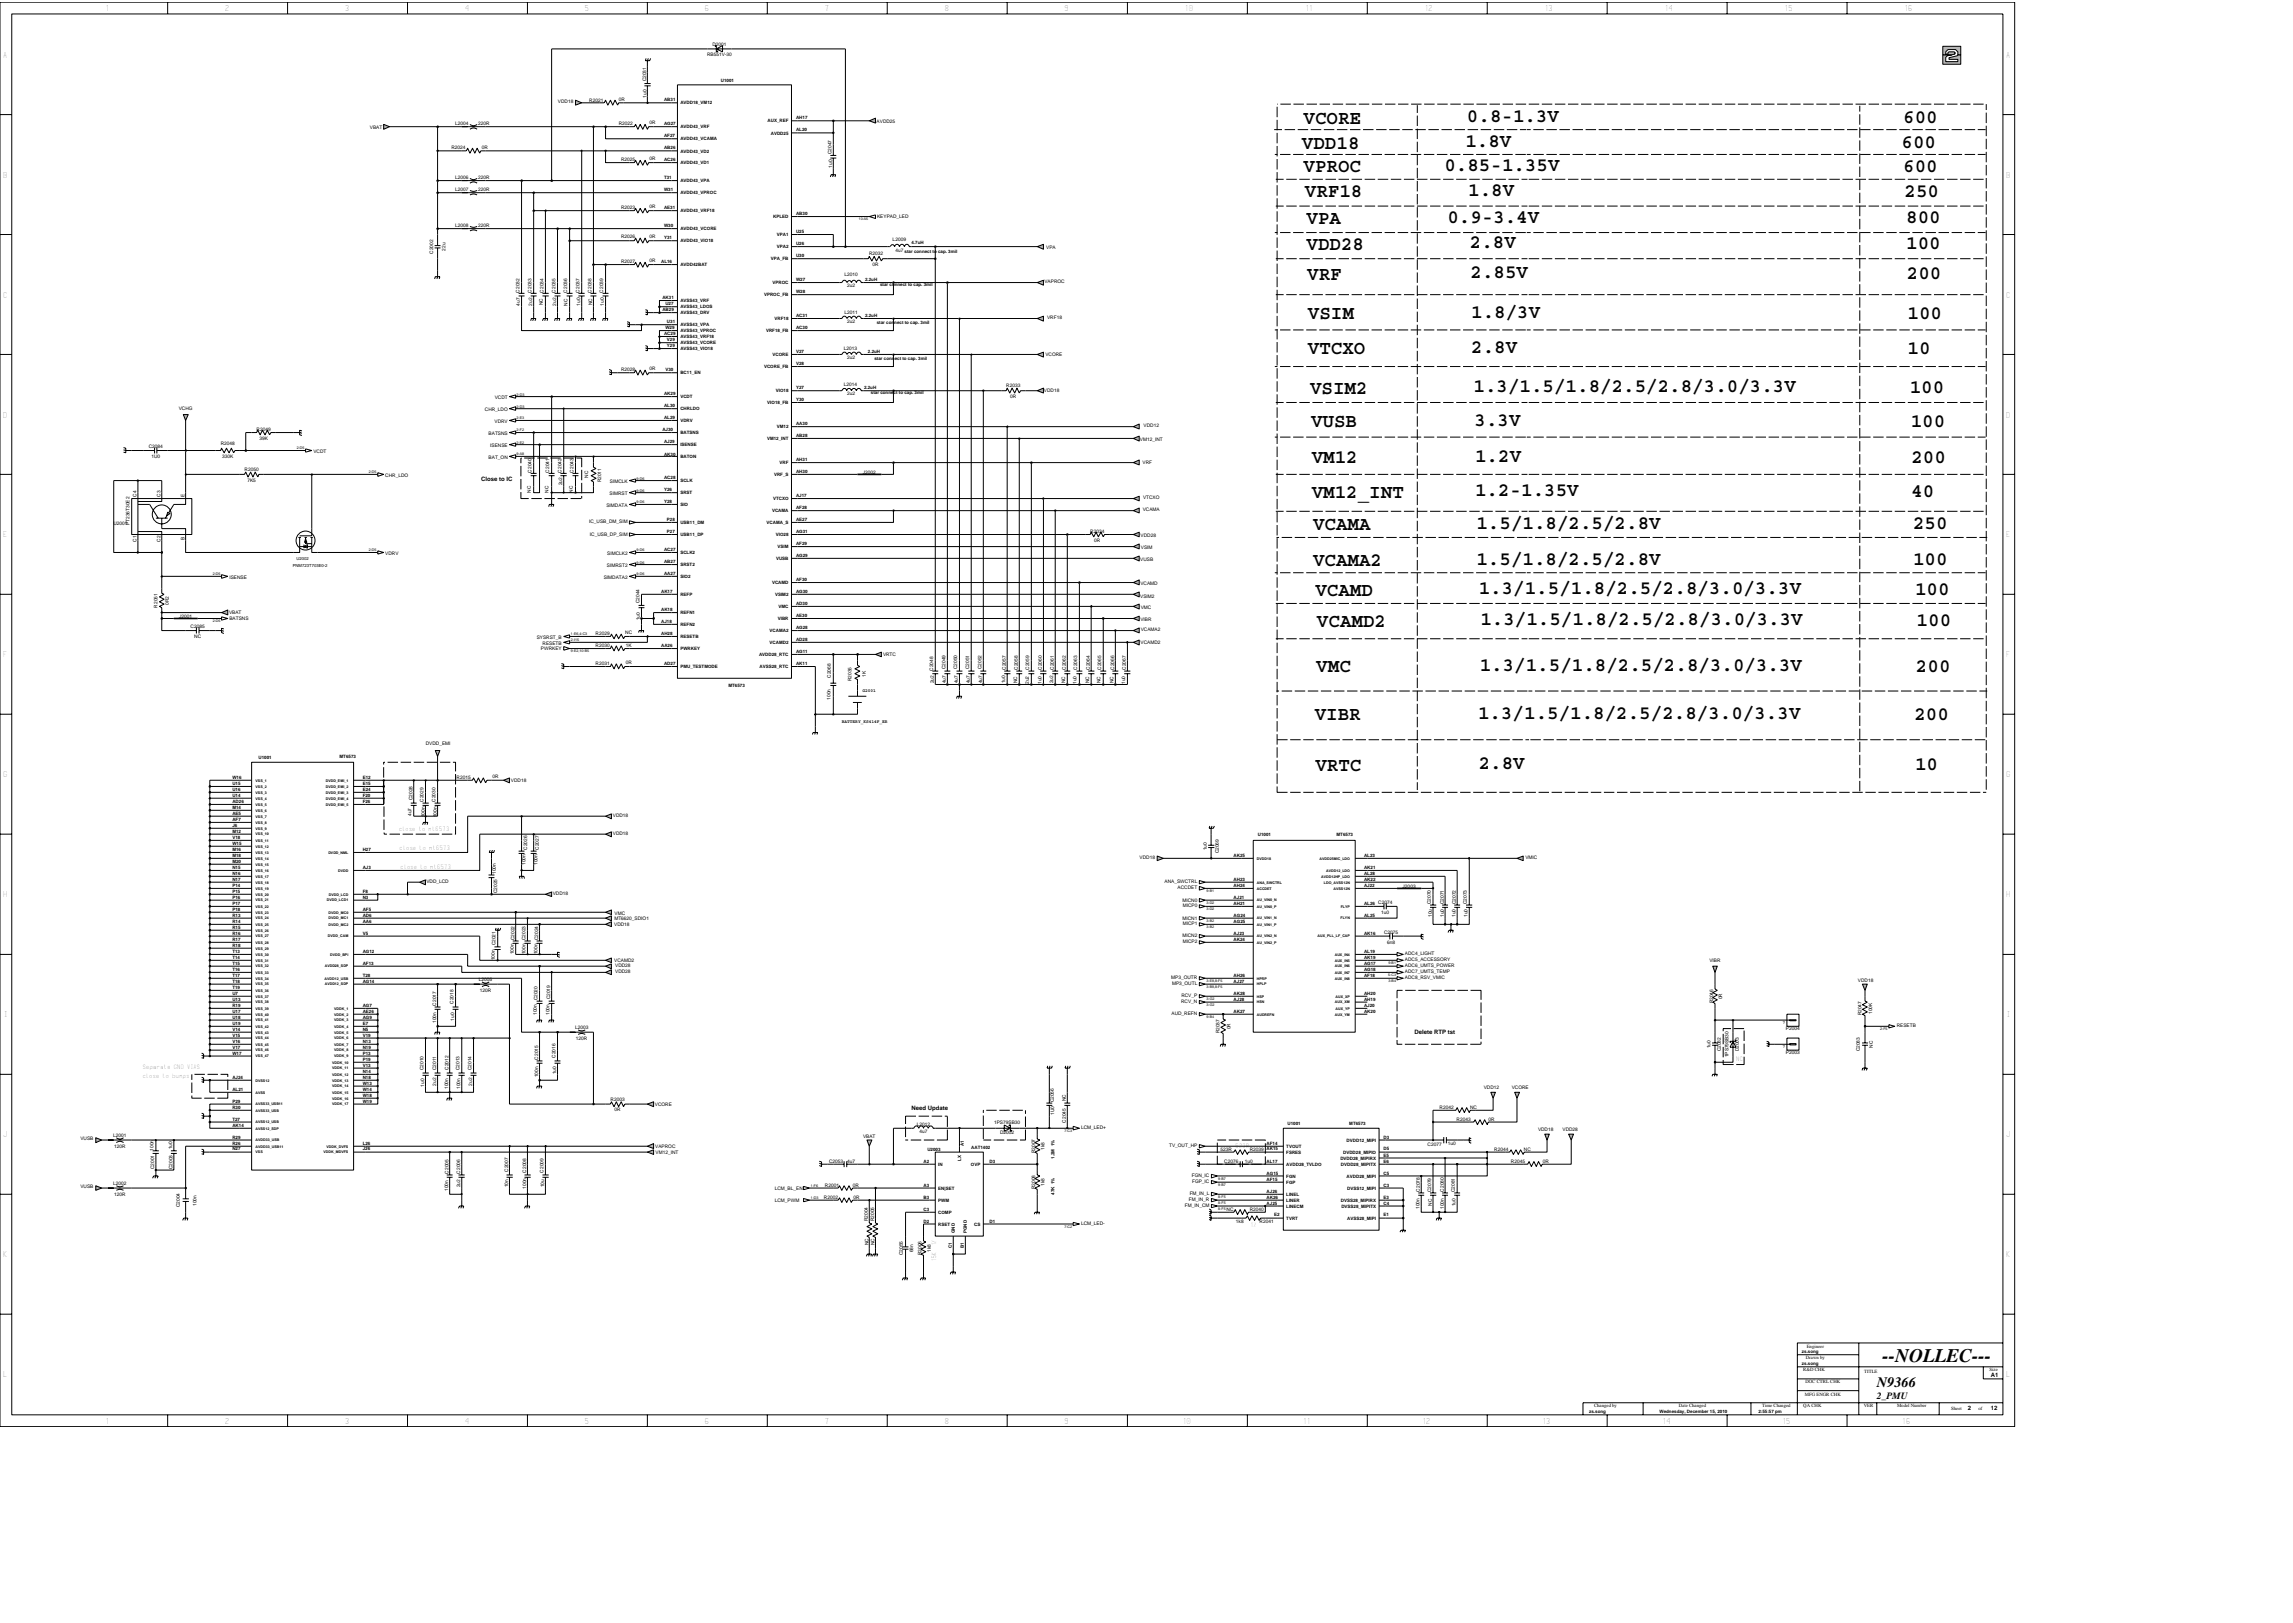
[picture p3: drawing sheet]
<svg xmlns="http://www.w3.org/2000/svg" width="297mm" height="210mm" viewBox="0 0 297 210" stroke-linecap="round" stroke-linejoin="round" font-family="sans-serif">
<defs><g id="words">
<g font-size="2.5">
<text x="168.9" y="16">VCORE</text>
<text x="190" y="15.8">0.8-1.3V</text>
<text x="246.5" y="15.9">600</text>
<text x="168.7" y="19.2">VDD18</text>
<text x="168.9" y="22.3">VPROC</text>
<text x="187.1" y="22.2">0.85-1.35V</text>
<text x="189.8" y="19">1.8V</text>
<text x="246.3" y="19.1">600</text>
<text x="246.5" y="22.3">600</text>
<text x="169" y="25.6">VRF18</text>
<text x="169.2" y="29">VPA</text>
<text x="187.5" y="28.9">0.9-3.4V</text>
<text x="190.2" y="25.3">1.8V</text>
<text x="246.7" y="25.5">250</text>
<text x="246.9" y="28.9">800</text>
<text x="169.2" y="32.3">VDD28</text>
<text x="190.4" y="32.2">2.8V</text>
<text x="246.9" y="32.2">100</text>
<text x="169.3" y="36.2">VRF</text>
<text x="169.4" y="41.4">VSIM</text>
<text x="190.5" y="36.1">2.85V</text>
<text x="190.6" y="41.2">1.8/3V</text>
<text x="247" y="36.1">200</text>
<text x="247.1" y="41.3">100</text>
<text x="169.4" y="45.9">VTCXO</text>
<text x="190.6" y="45.7">2.8V</text>
<text x="247.1" y="45.8">10</text>
<text x="169.7" y="51">VSIM2</text>
<text x="190.9" y="50.8">1.3/1.5/1.8/2.5/2.8/3.0/3.3V</text>
<text x="247.4" y="50.9">100</text>
<text x="169.8" y="55.4">VUSB</text>
<text x="191" y="55.1">3.3V</text>
<text x="191.1" y="59.8">1.2V</text>
<text x="247.5" y="55.3">100</text>
<text x="247.6" y="59.9">200</text>
<text x="169.9" y="64.5">VM12_INT</text>
<text x="169.9" y="60">VM12</text>
<text x="191.1" y="64.3">1.2-1.35V</text>
<text x="247.6" y="64.4">40</text>
<text x="170.1" y="68.7">VCAMA</text>
<text x="191.3" y="68.5">1.5/1.8/2.5/2.8V</text>
<text x="247.8" y="68.6">250</text>
<text x="170.1" y="73.3">VCAMA2</text>
<text x="170.4" y="77.2">VCAMD</text>
<text x="191.3" y="73.1">1.5/1.8/2.5/2.8V</text>
<text x="191.6" y="77">1.3/1.5/1.8/2.5/2.8/3.0/3.3V</text>
<text x="247.8" y="73.2">100</text>
<text x="248.1" y="77.1">100</text>
<text x="170.6" y="81.2">VCAMD2</text>
<text x="191.8" y="81">1.3/1.5/1.8/2.5/2.8/3.0/3.3V</text>
<text x="248.3" y="81.1">100</text>
<text x="170.5" y="87.1">VMC</text>
<text x="191.7" y="86.9">1.3/1.5/1.8/2.5/2.8/3.0/3.3V</text>
<text x="248.2" y="87">200</text>
<text x="170.3" y="93.3">VIBR</text>
<text x="191.5" y="93.1">1.3/1.5/1.8/2.5/2.8/3.0/3.3V</text>
<text x="248" y="93.2">200</text>
<text x="170.4" y="99.8">VRTC</text>
<text x="191.6" y="99.6">2.8V</text>
<text x="248.1" y="99.7">10</text>
<text x="243.9" y="176.4">--NOLLEC---</text>
</g>
<text font-size="1.9" x="243.1" y="179.6">N9366</text>
<text font-size="1.2" x="243.1" y="181.3">2_PMU</text>
<g font-size=".8">
<text x="13.7" y="1.4">1</text>
<text x="29.2" y="1.4">2</text>
<text x="44.7" y="1.4">3</text>
<text x="60.3" y="1.4">4</text>
<text x="75.8" y="1.4">5</text>
<text x="91.3" y="1.4">6</text>
<text x="106.9" y="1.4">7</text>
<text x="122.4" y="1.4">8</text>
<text x="138" y="1.4">9</text>
<text x="153.5" y="1.4">10</text>
<text x="169.1" y="1.4">11</text>
<text x="184.6" y="1.4">12</text>
<text x="200.2" y="1.4">13</text>
<text x="215.7" y="1.4">14</text>
<text x="231.2" y="1.4">15</text>
<text x="246.8" y="1.4">16</text>
<text x=".5" y="7.5">A</text>
<text x="259.9" y="7.5">A</text>
<text x=".5" y="38.6">C</text>
<text x="259.9" y="38.6">C</text>
<text x="62.3" y="62.3">Close to IC</text>
<text x=".5" y="100.7">G</text>
<text x="259.9" y="100.7">G</text>
<text x=".5" y="131.8">I</text>
<text x="260" y="131.8">I</text>
<text x="183.2" y="133.9">Delete RTP tst</text>
<text x="118.1" y="143.8">Need Update</text>
<text x=".5" y="147.3">J</text>
<text x="259.9" y="147.3">J</text>
<text x=".5" y="178.4">L</text>
<text x="257.9" y="178.4">A1</text>
<text x="259.9" y="178.4">L</text>
<text x="13.7" y="184.4">1</text>
<text x="29.2" y="184.4">2</text>
<text x="44.7" y="184.4">3</text>
<text x="60.3" y="184.4">4</text>
<text x="75.8" y="184.4">5</text>
<text x="91.3" y="184.4">6</text>
<text x="106.9" y="184.4">7</text>
<text x="122.4" y="184.4">8</text>
<text x="138" y="184.4">9</text>
<text x="153.2" y="184.4">10</text>
<text x="168.8" y="184.4">11</text>
<text x="184.3" y="184.4">12</text>
<text x="199.9" y="184.4">13</text>
<text x="215.4" y="184.4">14</text>
<text x="230.9" y="184.4">15</text>
<text x="246.5" y="184.4">16</text>
<text x="254.9" y="182.7">2</text>
<text x="257.9" y="182.7">12</text>
</g>
<g font-size=".6">
<text x="83.7" y="10.6" transform="rotate(-90 83.7 10.6)">C2031</text>
<text x="91.6" y="7.3">RB551V-30</text>
<text x="92.3" y="6">D2001</text>
<text x="93.4" y="10.6">U1001</text>
<text x="47.9" y="16.7">VBAT</text>
<text x="59" y="16.2">L2004</text>
<text x="62" y="16.2">220R</text>
<text x="72.3" y="13.4">VDD18</text>
<text x="76.3" y="13.2">R2021</text>
<text x="80.2" y="16.2">R2022</text>
<text x="80.2" y="13.1">0R</text>
<text x="83.7" y="12.7" transform="rotate(-90 83.7 12.7)">1u0</text>
<text x="84.1" y="16.1">0R</text>
<text x="86" y="17.8">AF27</text>
<text x="86" y="16.2">AG27</text>
<text x="86" y="13.1">AB31</text>
<text x="88.1" y="16.6">AVDD43_VRF</text>
<text x="88.1" y="13.5">AVDD18_VM12</text>
<text x="99.4" y="15.9">AUX_REF</text>
<text x="99.9" y="17.4">AVDD25</text>
<text x="103.1" y="15.4">AH17</text>
<text x="103.1" y="17">AL20</text>
<text x="113.6" y="15.9">AVDD25</text>
<text x="58.5" y="19.3">R2024</text>
<text x="59" y="23.2">L2006</text>
<text x="62" y="23.2">220R</text>
<text x="62.4" y="19.2">0R</text>
<text x="80.4" y="20.8">R2025</text>
<text x="84.1" y="20.8">0R</text>
<text x="86" y="20.9">AC26</text>
<text x="86" y="19.3">AB26</text>
<text x="86" y="23.2">T31</text>
<text x="88.1" y="18.2">AVDD43_VCAMA</text>
<text x="88.1" y="21.3">AVDD43_VD1</text>
<text x="88.1" y="19.8">AVDD43_VD2</text>
<text x="88.1" y="23.6">AVDD43_VPA</text>
<text x="107.7" y="20" transform="rotate(-90 107.7 20)">C2047</text>
<text x="107.8" y="21.7" transform="rotate(-90 107.8 21.7)">1u0</text>
<text x="59" y="29.5">L2008</text>
<text x="59" y="24.8">L2007</text>
<text x="62" y="29.4">220R</text>
<text x="62" y="24.8">220R</text>
<text x="80.4" y="27">R2023</text>
<text x="84.1" y="27">0R</text>
<text x="86" y="29.5">W30</text>
<text x="86" y="24.8">W31</text>
<text x="86" y="27.1">AE31</text>
<text x="88.1" y="29.8">AVDD43_VCORE</text>
<text x="88.1" y="25.2">AVDD43_VPROC</text>
<text x="88.1" y="27.5">AVDD43_VRF18</text>
<text x="100.2" y="28.3">KPLED</text>
<text x="103.1" y="27.9">AB30</text>
<text x="113.6" y="28.2">KEYPAD_LED</text>
<text x="56.1" y="32.9" transform="rotate(-90 56.1 32.9)">C2002</text>
<text x="57.7" y="32.5" transform="rotate(-90 57.7 32.5)">22u</text>
<text x="80.4" y="34">R2027</text>
<text x="80.4" y="30.9">R2026</text>
<text x="84.1" y="30.9">0R</text>
<text x="84.1" y="34">0R</text>
<text x="85.6" y="34.1">AL16</text>
<text x="86" y="31">Y31</text>
<text x="88.1" y="31.4">AVDD43_VIO18</text>
<text x="88.1" y="34.5">AVDD42BAT</text>
<text x="99.9" y="33.7">VPA_FB</text>
<text x="100.6" y="30.6">VPA1</text>
<text x="100.6" y="32.2">VPA2</text>
<text x="103.1" y="30.2">U25</text>
<text x="103.1" y="31.8">U26</text>
<text x="103.1" y="33.3">U30</text>
<text x="109.4" y="35.8">L2010</text>
<text x="112.6" y="33">R2032</text>
<text x="113" y="34.4">0R</text>
<text x="115.6" y="31.2">L2009</text>
<text x="116" y="32.6">4u7</text>
<text x="117.2" y="32.8">star connect to cap. 3mil</text>
<text x="118.1" y="31.7">4.7uH</text>
<text x="135.5" y="32.2">VPA</text>
<text x="67.3" y="37.9" transform="rotate(-90 67.3 37.9)">C2032</text>
<text x="67.4" y="39.6" transform="rotate(-90 67.4 39.6)">4u7</text>
<text x="68.8" y="37.9" transform="rotate(-90 68.8 37.9)">C2033</text>
<text x="68.9" y="39.6" transform="rotate(-90 68.9 39.6)">2u2</text>
<text x="70.3" y="39.5" transform="rotate(-90 70.3 39.5)">NC</text>
<text x="70.4" y="37.9" transform="rotate(-90 70.4 37.9)">C2034</text>
<text x="72" y="37.9" transform="rotate(-90 72 37.9)">C2035</text>
<text x="72.1" y="39.6" transform="rotate(-90 72.1 39.6)">2u2</text>
<text x="73.5" y="37.9" transform="rotate(-90 73.5 37.9)">C2036</text>
<text x="73.5" y="39.6" transform="rotate(-90 73.5 39.6)">NC</text>
<text x="75.1" y="37.9" transform="rotate(-90 75.1 37.9)">C2037</text>
<text x="75.1" y="39.6" transform="rotate(-90 75.1 39.6)">1u0</text>
<text x="76.6" y="37.9" transform="rotate(-90 76.6 37.9)">C2038</text>
<text x="76.7" y="39.5" transform="rotate(-90 76.7 39.5)">NC</text>
<text x="78.1" y="37.9" transform="rotate(-90 78.1 37.9)">C2039</text>
<text x="78.2" y="39.6" transform="rotate(-90 78.2 39.6)">1u0</text>
<text x="85.8" y="40.3">AB29</text>
<text x="85.8" y="38.8">AK31</text>
<text x="86.2" y="39.5">U27</text>
<text x="86.4" y="41.9">U31</text>
<text x="88.1" y="39.1">AVSS43_VRF</text>
<text x="88.1" y="40.7">AVSS43_DRV</text>
<text x="88.1" y="40">AVSS43_LDOS</text>
<text x="99" y="38.4">VPROC_FB</text>
<text x="100.1" y="36.8">VPROC</text>
<text x="100.3" y="41.5">VRF18</text>
<text x="103.1" y="36.4">W27</text>
<text x="103.1" y="38">W28</text>
<text x="103.1" y="41.1">AC31</text>
<text x="109.4" y="40.7">L2011</text>
<text x="109.8" y="37.2">2u2</text>
<text x="109.8" y="41.9">2u2</text>
<text x="112.1" y="41.1">2.2uH</text>
<text x="112.1" y="36.4">2.2uH</text>
<text x="113.6" y="41.9">star connect to cap. 3mil</text>
<text x="114" y="37.1">star connect to cap. 3mil</text>
<text x="135.3" y="36.7">VAPROC</text>
<text x="135.6" y="41.3">VRF18</text>
<text x="80.4" y="48">R2028</text>
<text x="84.1" y="48">0R</text>
<text x="86" y="43.4">AC29</text>
<text x="86.2" y="42.6">W29</text>
<text x="86.4" y="44.2">V29</text>
<text x="86.4" y="45">Y29</text>
<text x="88.1" y="43">AVSS43_VPROC</text>
<text x="88.1" y="44.6">AVSS43_VCORE</text>
<text x="88.1" y="45.4">AVSS43_VIO18</text>
<text x="88.1" y="42.3">AVSS43_VPA</text>
<text x="88.1" y="43.8">AVSS43_VRF18</text>
<text x="99" y="47.7">VCORE_FB</text>
<text x="99.2" y="43">VRF18_FB</text>
<text x="100.1" y="46.1">VCORE</text>
<text x="103.1" y="42.6">AC30</text>
<text x="103.1" y="45.7">V27</text>
<text x="103.1" y="47.3">V28</text>
<text x="109.3" y="45.4">L2013</text>
<text x="109.8" y="46.6">2u2</text>
<text x="112.4" y="45.7">2.2uH</text>
<text x="113.3" y="46.6">star connect to cap. 3mil</text>
<text x="135.4" y="46.1">VCORE</text>
<text x="23.1" y="53.2">VCHG</text>
<text x="62.8" y="53.2">CHR_LDO</text>
<text x="64.1" y="51.7">VCDT</text>
<text x="86" y="52.7">AL30</text>
<text x="86" y="51.2">AK29</text>
<text x="86.2" y="48.1">V30</text>
<text x="88.1" y="48.5">BC11_EN</text>
<text x="88.1" y="53.2">CHRLDO</text>
<text x="88.1" y="51.6">VCDT</text>
<text x="99.4" y="52.4">VIO18_FB</text>
<text x="100.5" y="50.8">VIO18</text>
<text x="103.1" y="50.4">Y27</text>
<text x="103.1" y="52">Y30</text>
<text x="109.3" y="50">L2014</text>
<text x="109.8" y="51.2">2u2</text>
<text x="111.9" y="50.4">2.2uH</text>
<text x="112.8" y="51.1">star connect to cap. 3mil</text>
<text x="130.4" y="50.2">R2033</text>
<text x="130.9" y="51.5">0R</text>
<text x="135.2" y="50.8">VDD18</text>
<text x="19.3" y="58">C2084</text>
<text x="19.6" y="59.4">1U0</text>
<text x="28.6" y="57.7">R2048</text>
<text x="28.8" y="59.3">330K</text>
<text x="33.2" y="55.8">R2049</text>
<text x="33.6" y="57">39K</text>
<text x="40.6" y="58.7">VCDT</text>
<text x="63.3" y="56.3">BATSNS</text>
<text x="63.3" y="59.4">BAT_ON</text>
<text x="63.5" y="57.9">ISENSE</text>
<text x="64.1" y="54.8">VDRV</text>
<text x="85.8" y="55.8">AJ30</text>
<text x="86" y="59.1">AK30</text>
<text x="86" y="57.4">AJ29</text>
<text x="86" y="54.3">AL29</text>
<text x="88.1" y="56.2">BATSNS</text>
<text x="88.1" y="57.8">ISENSE</text>
<text x="88.1" y="59.3">BATON</text>
<text x="88.1" y="54.7">VDRV</text>
<text x="99.4" y="57">VM12_INT</text>
<text x="100.6" y="55.5">VM12</text>
<text x="103.1" y="59.7">AH31</text>
<text x="103.1" y="55.1">AA30</text>
<text x="103.1" y="56.6">AB28</text>
<text x="147.7" y="57.1">VM12_INT</text>
<text x="148.1" y="55.3">VDD12</text>
<text x="17.7" y="64.3" transform="rotate(-90 17.7 64.3)">C4</text>
<text x="20.8" y="64.3" transform="rotate(-90 20.8 64.3)">C3</text>
<text x="23.9" y="64.3" transform="rotate(-90 23.9 64.3)">E</text>
<text x="31.7" y="61">R2050</text>
<text x="32" y="62.4">7K5</text>
<text x="49.9" y="61.8">CHR_LDO</text>
<text x="68.7" y="63.8" transform="rotate(-90 68.7 63.8)">NC</text>
<text x="68.8" y="61.2" transform="rotate(-90 68.8 61.2)">C2040</text>
<text x="71.1" y="63.8" transform="rotate(-90 71.1 63.8)">NC</text>
<text x="71.2" y="61.2" transform="rotate(-90 71.2 61.2)">C2041</text>
<text x="72.7" y="61.2" transform="rotate(-90 72.7 61.2)">C2042</text>
<text x="72.8" y="62.9" transform="rotate(-90 72.8 62.9)">2u2</text>
<text x="74.2" y="63.8" transform="rotate(-90 74.2 63.8)">NC</text>
<text x="74.3" y="61.2" transform="rotate(-90 74.3 61.2)">C2043</text>
<text x="76.2" y="61.9" transform="rotate(-90 76.2 61.9)">NC</text>
<text x="77.9" y="62.5" transform="rotate(-90 77.9 62.5)">R2011</text>
<text x="78.6" y="65.7">SIMDATA</text>
<text x="79" y="64.1">SIMRST</text>
<text x="79" y="62.6">SIMCLK</text>
<text x="86" y="62">AC28</text>
<text x="86" y="65.2">Y28</text>
<text x="86" y="63.6">Y26</text>
<text x="88.1" y="62.5">SCLK</text>
<text x="88.1" y="65.6">SIO</text>
<text x="88.1" y="64">SRST</text>
<text x="100.1" y="64.8">VTCXO</text>
<text x="100.3" y="61.7">VRF_S</text>
<text x="101" y="60.1">VRF</text>
<text x="103.1" y="61.3">AH30</text>
<text x="103.1" y="65.9">AF28</text>
<text x="103.1" y="64.4">AJ17</text>
<text x="111.8" y="61.5">J2002</text>
<text x="148" y="60.1">VRF</text>
<text x="148.1" y="64.6">VTCXO</text>
<text x="14.7" y="68">U2001</text>
<text x="16.8" y="68" transform="rotate(-90 16.8 68)">PT236T30E2</text>
<text x="17.7" y="70.2" transform="rotate(-90 17.7 70.2)">C1</text>
<text x="20.8" y="70.2" transform="rotate(-90 20.8 70.2)">C2</text>
<text x="23.9" y="70" transform="rotate(-90 23.9 70)">B</text>
<text x="49.9" y="71.9">VDRV</text>
<text x="76.3" y="67.8">IC_USB_DM_SIM</text>
<text x="76.4" y="69.4">IC_USB_DP_SIM</text>
<text x="78.7" y="71.9">SIMCLK2</text>
<text x="86" y="71.4">AC27</text>
<text x="86.4" y="67.5">P28</text>
<text x="86.4" y="69">P27</text>
<text x="88.1" y="71.8">SCLK2</text>
<text x="88.1" y="67.9">USB11_DM</text>
<text x="88.1" y="69.5">USB11_DP</text>
<text x="99.3" y="67.9">VCAMA_S</text>
<text x="100" y="66.4">VCAMA</text>
<text x="100.5" y="69.5">VIO28</text>
<text x="100.7" y="71">VSIM</text>
<text x="103.1" y="67.5">AE27</text>
<text x="103.1" y="70.6">AF29</text>
<text x="103.1" y="69">AG31</text>
<text x="141.2" y="69">R2034</text>
<text x="141.8" y="70.2">0R</text>
<text x="147.8" y="69.6">VDD28</text>
<text x="147.8" y="71.1">VSIM</text>
<text x="148" y="66.2">VCAMA</text>
<text x="29.7" y="75">ISENSE</text>
<text x="78.2" y="75">SIMDATA2</text>
<text x="78.6" y="73.4">SIMRST2</text>
<text x="85.6" y="76.8">AK17</text>
<text x="86" y="74.5">AA27</text>
<text x="86" y="72.9">AB27</text>
<text x="88.1" y="77.2">REFP</text>
<text x="88.1" y="74.9">SIO2</text>
<text x="88.1" y="73.4">SRST2</text>
<text x="100" y="75.7">VCAMD</text>
<text x="100.4" y="77.2">VSIM2</text>
<text x="100.5" y="72.5">VUSB</text>
<text x="103.1" y="75.3">AF30</text>
<text x="103.1" y="76.8">AG30</text>
<text x="103.1" y="72.2">AG29</text>
<text x="147.7" y="77.5">VSIM2</text>
<text x="147.7" y="72.7">VUSB</text>
<text x="147.7" y="75.8">VCAMD</text>
<text x="20.4" y="78.7" transform="rotate(-90 20.4 78.7)">R2051</text>
<text x="21.9" y="78.4" transform="rotate(-90 21.9 78.4)">0R2</text>
<text x="23.2" y="80.1">J2001</text>
<text x="24.7" y="81.4">C2085</text>
<text x="25.2" y="82.7">NC</text>
<text x="29.7" y="79.5">VBAT</text>
<text x="29.7" y="80.3">BATSNS</text>
<text x="69.5" y="82.8">SYSRST_B</text>
<text x="70.3" y="83.5">RESETB</text>
<text x="77.1" y="82.3">R2029</text>
<text x="77.1" y="83.8">R2030</text>
<text x="81" y="82.2">NC</text>
<text x="81.1" y="83.8">1K</text>
<text x="82.8" y="78.1" transform="rotate(-90 82.8 78.1)">C2044</text>
<text x="82.9" y="80.3" transform="rotate(-90 82.9 80.3)">1u0</text>
<text x="85.6" y="83.8">AA26</text>
<text x="85.6" y="79.1">AK18</text>
<text x="85.6" y="80.7">AJ18</text>
<text x="85.6" y="82.2">AH28</text>
<text x="88.1" y="79.6">REFN1</text>
<text x="88.1" y="81.1">REFN2</text>
<text x="88.1" y="82.7">RESETB</text>
<text x="99.7" y="83.4">VCAMD2</text>
<text x="99.7" y="81.9">VCAMA2</text>
<text x="100.8" y="80.3">VIBR</text>
<text x="100.9" y="78.8">VMC</text>
<text x="103.1" y="78.4">AD30</text>
<text x="103.1" y="81.5">AG28</text>
<text x="103.1" y="83">AD28</text>
<text x="103.1" y="79.9">AE30</text>
<text x="147.7" y="80.4">VIBR</text>
<text x="147.8" y="83.4">VCAMD2</text>
<text x="147.8" y="78.9">VMC</text>
<text x="147.8" y="81.7">VCAMA2</text>
<text x="70.1" y="84.2">PWRKEY</text>
<text x="77.1" y="86.2">R2031</text>
<text x="81.1" y="86">0R</text>
<text x="86" y="86.1">AD27</text>
<text x="88.1" y="86.6">PMU_TESTMODE</text>
<text x="88.1" y="84.2">PWRKEY</text>
<text x="94.4" y="89.1">MT6573</text>
<text x="98.3" y="85">AVDD28_RTC</text>
<text x="98.4" y="86.6">AVSS28_RTC</text>
<text x="103.1" y="86.1">AK11</text>
<text x="103.1" y="84.6">AG11</text>
<text x="107.6" y="87.8" transform="rotate(-90 107.6 87.8)">C2068</text>
<text x="110.3" y="88.2" transform="rotate(-90 110.3 88.2)">R2035</text>
<text x="111.7" y="89.7">G2001</text>
<text x="112.1" y="87.7" transform="rotate(-90 112.1 87.7)">1K</text>
<text x="114.4" y="85">VRTC</text>
<text x="120.9" y="86.9" transform="rotate(-90 120.9 86.9)">C2048</text>
<text x="121" y="88.5" transform="rotate(-90 121 88.5)">2u2</text>
<text x="122.5" y="86.7" transform="rotate(-90 122.5 86.7)">C2049</text>
<text x="122.5" y="88.5" transform="rotate(-90 122.5 88.5)">4u7</text>
<text x="124" y="86.7" transform="rotate(-90 124 86.7)">C2050</text>
<text x="124.1" y="88.5" transform="rotate(-90 124.1 88.5)">4u7</text>
<text x="125.6" y="86.7" transform="rotate(-90 125.6 86.7)">C2051</text>
<text x="125.6" y="88.5" transform="rotate(-90 125.6 88.5)">4u7</text>
<text x="127.1" y="86.7" transform="rotate(-90 127.1 86.7)">C2052</text>
<text x="127.2" y="88.5" transform="rotate(-90 127.2 88.5)">4u7</text>
<text x="130.2" y="88.5" transform="rotate(-90 130.2 88.5)">1u0</text>
<text x="130.3" y="86.8" transform="rotate(-90 130.3 86.8)">C2057</text>
<text x="131.8" y="88.5" transform="rotate(-90 131.8 88.5)">NC</text>
<text x="131.9" y="86.8" transform="rotate(-90 131.9 86.8)">C2058</text>
<text x="133.3" y="88.6" transform="rotate(-90 133.3 88.6)">2u2</text>
<text x="133.3" y="86.8" transform="rotate(-90 133.3 86.8)">C2059</text>
<text x="134.9" y="88.6" transform="rotate(-90 134.9 88.6)">1u0</text>
<text x="135" y="86.8" transform="rotate(-90 135 86.8)">C2060</text>
<text x="136.4" y="88.5" transform="rotate(-90 136.4 88.5)">2u2</text>
<text x="136.5" y="86.8" transform="rotate(-90 136.5 86.8)">C2061</text>
<text x="138" y="88.5" transform="rotate(-90 138 88.5)">NC</text>
<text x="138.1" y="86.8" transform="rotate(-90 138.1 86.8)">C2062</text>
<text x="139.4" y="88.6" transform="rotate(-90 139.4 88.6)">1u0</text>
<text x="139.5" y="86.8" transform="rotate(-90 139.5 86.8)">C2063</text>
<text x="141.1" y="88.5" transform="rotate(-90 141.1 88.5)">NC</text>
<text x="141.2" y="86.8" transform="rotate(-90 141.2 86.8)">C2064</text>
<text x="142.6" y="88.5" transform="rotate(-90 142.6 88.5)">NC</text>
<text x="142.7" y="86.8" transform="rotate(-90 142.7 86.8)">C2065</text>
<text x="144.2" y="88.5" transform="rotate(-90 144.2 88.5)">NC</text>
<text x="144.3" y="86.8" transform="rotate(-90 144.3 86.8)">C2066</text>
<text x="145.7" y="88.6" transform="rotate(-90 145.7 88.6)">1u0</text>
<text x="145.8" y="86.8" transform="rotate(-90 145.8 86.8)">C2067</text>
<text x="107.6" y="90.6" transform="rotate(-90 107.6 90.6)">100n</text>
<text x="109.1" y="93.6">BATTERY_KS414F_ER</text>
<text x="30.1" y="101.7">U15</text>
<text x="30.1" y="100.9">W16</text>
<text x="33.5" y="98.3">U1001</text>
<text x="44" y="98.2">MT6573</text>
<text x="47" y="100.9">E12</text>
<text x="47" y="101.7">E15</text>
<text x="55.2" y="96.6">DVDD_EMI</text>
<text x="59.2" y="100.9">R2015</text>
<text x="63.8" y="100.8">0R</text>
<text x="66.2" y="101.3">VDD18</text>
<text x="30.1" y="104">AD26</text>
<text x="30.1" y="104.8">M14</text>
<text x="30.1" y="105.6">AE5</text>
<text x="30.1" y="106.3">AF7</text>
<text x="30.1" y="107.1">J6</text>
<text x="30.1" y="103.2">U14</text>
<text x="30.1" y="102.4">U16</text>
<text x="30.1" y="107.9">M12</text>
<text x="47" y="102.4">E24</text>
<text x="47" y="103.2">F20</text>
<text x="47" y="104">F26</text>
<text x="51.7" y="107.6">close to mt6573</text>
<text x="53.3" y="105.7" transform="rotate(-90 53.3 105.7)">4u7</text>
<text x="53.4" y="103.6" transform="rotate(-90 53.4 103.6)">C2028</text>
<text x="54.9" y="103.9" transform="rotate(-90 54.9 103.9)">C2029</text>
<text x="55" y="105.9" transform="rotate(-90 55 105.9)">100n</text>
<text x="56.4" y="103.9" transform="rotate(-90 56.4 103.9)">C2030</text>
<text x="56.6" y="105.9" transform="rotate(-90 56.6 105.9)">100n</text>
<text x="79.4" y="105.8">VDD18</text>
<text x="30.1" y="113.3">N16</text>
<text x="30.1" y="108.7">V18</text>
<text x="30.1" y="109.5">W15</text>
<text x="30.1" y="110.2">M16</text>
<text x="30.1" y="111">M18</text>
<text x="30.1" y="111.8">M20</text>
<text x="30.1" y="112.6">N15</text>
<text x="47" y="110.2">H27</text>
<text x="47" y="112.6">AJ3</text>
<text x="51.8" y="110.1">close to mt6573</text>
<text x="51.9" y="112.6">close to mt6573</text>
<text x="64.2" y="113.2" transform="rotate(-90 64.2 113.2)">100n</text>
<text x="68.1" y="112.1" transform="rotate(-90 68.1 112.1)">100n</text>
<text x="68.3" y="110.1" transform="rotate(-90 68.3 110.1)">C2026</text>
<text x="69.6" y="112.1" transform="rotate(-90 69.6 112.1)">100n</text>
<text x="69.8" y="110.1" transform="rotate(-90 69.8 110.1)">C2027</text>
<text x="79.4" y="108.1">VDD18</text>
<text x="147.6" y="111.3">VDD18</text>
<text x="156.3" y="110.1" transform="rotate(-90 156.3 110.1)">1u0</text>
<text x="157.9" y="110.5" transform="rotate(-90 157.9 110.5)">C2069</text>
<text x="159.8" y="111">AK25</text>
<text x="162.9" y="108.4">U1001</text>
<text x="173.1" y="108.4">MT6573</text>
<text x="176.7" y="113.3">AL28</text>
<text x="176.7" y="112.6">AK21</text>
<text x="176.7" y="111">AL23</text>
<text x="197.6" y="111.3">VMIC</text>
<text x="30.1" y="114.1">N17</text>
<text x="30.1" y="114.9">P14</text>
<text x="30.1" y="115.6">P15</text>
<text x="30.1" y="116.4">P16</text>
<text x="30.1" y="117.2">P17</text>
<text x="30.1" y="118">P18</text>
<text x="30.1" y="118.8">R13</text>
<text x="30.1" y="119.5">R14</text>
<text x="47" y="118">AF5</text>
<text x="47" y="118.8">AD6</text>
<text x="47" y="119.5">AA6</text>
<text x="47" y="115.6">F8</text>
<text x="47" y="116.4">N3</text>
<text x="55.2" y="114.4">VDD_LCD</text>
<text x="64.4" y="115.7" transform="rotate(-90 64.4 115.7)">C2025</text>
<text x="71.6" y="116">VDD18</text>
<text x="79.6" y="120">VDD18</text>
<text x="79.6" y="119.2">MT6620_SDIO1</text>
<text x="79.6" y="118.5">VMC</text>
<text x="150.9" y="114.4">ANA_SWCTRL</text>
<text x="152.6" y="115.2">ACCDET</text>
<text x="153.2" y="116.8">MICN0</text>
<text x="153.2" y="119.1">MICN1</text>
<text x="153.2" y="117.6">MICP0</text>
<text x="153.2" y="119.9">MICP1</text>
<text x="159.8" y="117.2">AH21</text>
<text x="159.8" y="118.8">AG24</text>
<text x="159.8" y="119.5">AG25</text>
<text x="159.8" y="114.9">AH24</text>
<text x="159.8" y="114.1">AH23</text>
<text x="159.8" y="116.4">AJ21</text>
<text x="176.7" y="118.8">AL25</text>
<text x="176.7" y="117.2">AL26 C2074</text>
<text x="176.7" y="114.1">AK22</text>
<text x="176.7" y="114.9">AJ22</text>
<text x="178.9" y="118.4">1u0</text>
<text x="181.7" y="115.1">J2003</text>
<text x="185.4" y="117.1" transform="rotate(-90 185.4 117.1)">C2070</text>
<text x="185.5" y="118.8" transform="rotate(-90 185.5 118.8)">10u</text>
<text x="187" y="117.1" transform="rotate(-90 187 117.1)">C2071</text>
<text x="187" y="118.8" transform="rotate(-90 187 118.8)">1u0</text>
<text x="188.6" y="118.8" transform="rotate(-90 188.6 118.8)">1u0</text>
<text x="188.6" y="117.1" transform="rotate(-90 188.6 117.1)">C2072</text>
<text x="190" y="117.1" transform="rotate(-90 190 117.1)">C2073</text>
<text x="190.1" y="118.8" transform="rotate(-90 190.1 118.8)">1u0</text>
<text x="30.1" y="121.1">R16</text>
<text x="30.1" y="121.9">R17</text>
<text x="30.1" y="122.7">R18</text>
<text x="30.1" y="123.4">T13</text>
<text x="30.1" y="124.2">T14</text>
<text x="30.1" y="125">T15</text>
<text x="30.1" y="125.8">T16</text>
<text x="30.1" y="120.3">R15</text>
<text x="47" y="123.4">AG12</text>
<text x="47" y="121.1">V5</text>
<text x="47" y="125">AF13</text>
<text x="64.1" y="124.4" transform="rotate(-90 64.1 124.4)">100n</text>
<text x="64.2" y="122.5" transform="rotate(-90 64.2 122.5)">C2021</text>
<text x="66.5" y="123.6" transform="rotate(-90 66.5 123.6)">100n C2022</text>
<text x="68.1" y="123.6" transform="rotate(-90 68.1 123.6)">100n C2023</text>
<text x="69.6" y="123.6" transform="rotate(-90 69.6 123.6)">100n C2024</text>
<text x="79.6" y="124.6">VCAMD2</text>
<text x="79.7" y="125.3">VDD28</text>
<text x="153.2" y="121.4">MICN2</text>
<text x="153.2" y="122.2">MICP2</text>
<text x="159.8" y="121.1">AJ23</text>
<text x="159.8" y="121.9">AK24</text>
<text x="176.7" y="123.4">AL19</text>
<text x="176.7" y="124.2">AK19</text>
<text x="176.7" y="125">AG17</text>
<text x="176.7" y="125.8">AG18</text>
<text x="176.7" y="121.1">AK16</text>
<text x="179.3" y="121">C2075</text>
<text x="179.7" y="122.3">6n8</text>
<text x="182" y="125.3">ADC6_UMTS_POWER</text>
<text x="182" y="124.5">ADC5_ACCESSORY</text>
<text x="182" y="123.8">ADC4_LIGHT</text>
<text x="221.4" y="124.6">VIBR</text>
<text x="30.1" y="128.1">T19</text>
<text x="30.1" y="128.8">U7</text>
<text x="30.1" y="129.7">U13</text>
<text x="30.1" y="130.4">R19</text>
<text x="30.1" y="131.2">U17</text>
<text x="30.1" y="132">U18</text>
<text x="30.1" y="126.5">T17</text>
<text x="30.1" y="127.3">T18</text>
<text x="47" y="130.4">AG7</text>
<text x="47" y="131.2">AE26</text>
<text x="47" y="132">AG9</text>
<text x="47" y="127.3">AG14</text>
<text x="47" y="126.5">T28</text>
<text x="56.5" y="130.3" transform="rotate(-90 56.5 130.3)">C2017</text>
<text x="58.8" y="130.1" transform="rotate(-90 58.8 130.1)">C2018</text>
<text x="62" y="127.1">L2005</text>
<text x="62.2" y="128.5">120R</text>
<text x="69.5" y="131.5" transform="rotate(-90 69.5 131.5)">100n</text>
<text x="69.6" y="129.6" transform="rotate(-90 69.6 129.6)">C2020</text>
<text x="71.2" y="131.5" transform="rotate(-90 71.2 131.5)">100n</text>
<text x="71.3" y="129.5" transform="rotate(-90 71.3 129.5)">C2019</text>
<text x="79.7" y="126.1">VDD28</text>
<text x="151.7" y="126.9">MP3_OUTR</text>
<text x="151.8" y="131.5">AUD_REFN</text>
<text x="151.8" y="127.6">MP3_OUTL</text>
<text x="153" y="130">RCV_N</text>
<text x="153" y="129.2">RCV_P</text>
<text x="159.8" y="126.5">AH26</text>
<text x="159.8" y="129.7">AJ28</text>
<text x="159.8" y="128.8">AK28</text>
<text x="159.8" y="131.2">AK27</text>
<text x="159.8" y="127.3">AJ27</text>
<text x="176.7" y="130.4">AJ20</text>
<text x="176.7" y="126.5">AF18</text>
<text x="176.7" y="129.7">AH19</text>
<text x="176.7" y="128.8">AH20</text>
<text x="176.7" y="131.2">AK20</text>
<text x="182" y="126.9">ADC8_RSV_VMIC</text>
<text x="182" y="126.1">ADC7_UMTS_TEMP</text>
<text x="221.9" y="130" transform="rotate(-90 221.9 130)">R2046</text>
<text x="223.1" y="129.5" transform="rotate(-90 223.1 129.5)">0R</text>
<text x="240.7" y="127.2">VDD18</text>
<text x="241.1" y="131.5" transform="rotate(-90 241.1 131.5)">R2047</text>
<text x="242.5" y="131.4" transform="rotate(-90 242.5 131.4)">100K</text>
<text x="30.1" y="135.9">V17</text>
<text x="30.1" y="136.6">W17</text>
<text x="30.1" y="132.7">U19</text>
<text x="30.1" y="133.5">V14</text>
<text x="30.1" y="134.3">V15</text>
<text x="30.1" y="135.1">V16</text>
<text x="47" y="132.7">E7</text>
<text x="47" y="133.5">N5</text>
<text x="47" y="134.3">V19</text>
<text x="47" y="135.1">N13</text>
<text x="47" y="135.9">N19</text>
<text x="47" y="136.6">P13</text>
<text x="47" y="137.4">P19</text>
<text x="56.5" y="132.5" transform="rotate(-90 56.5 132.5)">100n</text>
<text x="58.8" y="132.2" transform="rotate(-90 58.8 132.2)">1u0</text>
<text x="69.7" y="137.3" transform="rotate(-90 69.7 137.3)">C2015</text>
<text x="72" y="137" transform="rotate(-90 72 137)">C2016</text>
<text x="74.5" y="133.3">L2003</text>
<text x="74.6" y="134.7">120R</text>
<text x="158" y="133.9" transform="rotate(-90 158 133.9)">R2037</text>
<text x="159.4" y="133.4" transform="rotate(-90 159.4 133.4)">0R</text>
<text x="221.6" y="135.8" transform="rotate(-90 221.6 135.8)">1u0</text>
<text x="222.9" y="136.2" transform="rotate(-90 222.9 136.2)">C2082</text>
<text x="223.9" y="137" transform="rotate(-90 223.9 137)">1PS79SB30</text>
<text x="225" y="137.4">NC</text>
<text x="225.3" y="136.2" transform="rotate(-90 225.3 136.2)">D2003</text>
<text x="231.3" y="136.5">P2003</text>
<text x="231.3" y="133.4">P2004</text>
<text x="240.9" y="136.2" transform="rotate(-90 240.9 136.2)">C2083</text>
<text x="242.6" y="135.7" transform="rotate(-90 242.6 135.7)">NC</text>
<text x="245.7" y="133.1">RESETB</text>
<text x="18.5" y="139.6">close to bumps</text>
<text x="18.5" y="138.5">Separate GND VIAS</text>
<text x="30.1" y="139.7">AJ24</text>
<text x="30.1" y="141.3">AL21</text>
<text x="30.1" y="143.6">R30</text>
<text x="30.1" y="142.9">P29</text>
<text x="47" y="142.1">W18</text>
<text x="47" y="142.9">W19</text>
<text x="47" y="138.2">V13</text>
<text x="47" y="139">N14</text>
<text x="47" y="139.7">N18</text>
<text x="47" y="140.5">W13</text>
<text x="47" y="141.3">W14</text>
<text x="54.9" y="138.6" transform="rotate(-90 54.9 138.6)">C2010</text>
<text x="54.9" y="140.8" transform="rotate(-90 54.9 140.8)">1u0</text>
<text x="56.5" y="138.6" transform="rotate(-90 56.5 138.6)">C2011</text>
<text x="56.5" y="140.6" transform="rotate(-90 56.5 140.6)">2u2</text>
<text x="58" y="141.1" transform="rotate(-90 58 141.1)">100n</text>
<text x="58.1" y="138.6" transform="rotate(-90 58.1 138.6)">C2012</text>
<text x="59.5" y="138.6" transform="rotate(-90 59.5 138.6)">C2013</text>
<text x="59.6" y="141.1" transform="rotate(-90 59.6 141.1)">100n</text>
<text x="61.1" y="138.6" transform="rotate(-90 61.1 138.6)">C2014</text>
<text x="61.2" y="140.6" transform="rotate(-90 61.2 140.6)">2u2</text>
<text x="69.7" y="139.6" transform="rotate(-90 69.7 139.6)">100n</text>
<text x="72.1" y="139.2" transform="rotate(-90 72.1 139.2)">1u0</text>
<text x="79.1" y="142.6">R2003</text>
<text x="79.6" y="144">0R</text>
<text x="84.8" y="143.3">VCORE</text>
<text x="136.5" y="142.8" transform="rotate(-90 136.5 142.8)">C2056</text>
<text x="138" y="142.6" transform="rotate(-90 138 142.6)">NC</text>
<text x="186.5" y="143.6">R2042</text>
<text x="190.4" y="143.7">NC</text>
<text x="192.2" y="141.1">VDD12</text>
<text x="195.8" y="141.1">VCORE</text>
<text x="10.4" y="147.7">VUSB</text>
<text x="14.7" y="147.3">L2001</text>
<text x="14.8" y="148.7">120R</text>
<text x="19.9" y="149.1" transform="rotate(-90 19.9 149.1)">100n</text>
<text x="22.3" y="148.9" transform="rotate(-90 22.3 148.9)">1u0</text>
<text x="30.1" y="149">N27</text>
<text x="30.1" y="147.5">R29</text>
<text x="30.1" y="148.3">R26</text>
<text x="30.1" y="146">AK14</text>
<text x="30.1" y="145.2">T27</text>
<text x="47" y="148.3">L26</text>
<text x="47" y="149">J26</text>
<text x="84.9" y="148.7">VAPROC</text>
<text x="84.9" y="149.5">VM12_INT</text>
<text x="111.8" y="147.4">VBAT</text>
<text x="118.8" y="145.9">L2012</text>
<text x="119.1" y="146.8">4u7</text>
<text x="120.1" y="149.1">U2003</text>
<text x="124.9" y="148.4" transform="rotate(-90 124.9 148.4)">A1</text>
<text x="125.8" y="148.9">AAT1402</text>
<text x="128.8" y="145.6">1PS79SB30</text>
<text x="129.6" y="146.9">D2002</text>
<text x="134.1" y="149.4" transform="rotate(-90 134.1 149.4)">R2007</text>
<text x="135.3" y="149" transform="rotate(-90 135.3 149)">1k8</text>
<text x="136.6" y="144.4" transform="rotate(-90 136.6 144.4)">1U0</text>
<text x="138.1" y="145.4" transform="rotate(-90 138.1 145.4)">C2045</text>
<text x="140" y="146.3">LCM_LED+</text>
<text x="151.4" y="148.6">TV_OUT_HP</text>
<text x="158.1" y="149.2">523R</text>
<text x="160.1" y="148.7">523R</text>
<text x="161.9" y="149.1">R2039 AK15</text>
<text x="164.1" y="148.3">AF14</text>
<text x="166.6" y="148.7">TVOUT</text>
<text x="166.6" y="149.5">FSRES</text>
<text x="166.8" y="145.7">U1001</text>
<text x="174" y="149.5">DVDD28_MIPIO</text>
<text x="174.4" y="147.9">DVDD12_MIPI</text>
<text x="174.8" y="145.7">MT6573</text>
<text x="179.2" y="147.5">D3</text>
<text x="179.2" y="149">D5</text>
<text x="179.2" y="149.8">E5</text>
<text x="184.9" y="148.4">C2077</text>
<text x="187.6" y="148.3">1u0</text>
<text x="188.7" y="145.2">R2043</text>
<text x="192.8" y="145.3">0R</text>
<text x="193.6" y="149.1">R2044</text>
<text x="197.4" y="149.2">NC</text>
<text x="199.2" y="146.5">VDD18</text>
<text x="202.4" y="146.5">VDD28</text>
<text x="10.4" y="154">VUSB</text>
<text x="14.7" y="153.5">L2002</text>
<text x="14.8" y="154.9">120R</text>
<text x="20" y="151.4" transform="rotate(-90 20 151.4)">C2001</text>
<text x="22.3" y="151.4" transform="rotate(-90 22.3 151.4)">C2003</text>
<text x="58" y="154.3" transform="rotate(-90 58 154.3)">100n</text>
<text x="58.1" y="152" transform="rotate(-90 58.1 152)">C2005</text>
<text x="59.6" y="152" transform="rotate(-90 59.6 152)">C2006</text>
<text x="59.6" y="153.8" transform="rotate(-90 59.6 153.8)">2u2</text>
<text x="65.8" y="151.8" transform="rotate(-90 65.8 151.8)">C2007</text>
<text x="65.8" y="153.8" transform="rotate(-90 65.8 153.8)">10n</text>
<text x="68.2" y="151.9" transform="rotate(-90 68.2 151.9)">C2008</text>
<text x="68.2" y="154" transform="rotate(-90 68.2 154)">100n</text>
<text x="70.4" y="151.9" transform="rotate(-90 70.4 151.9)">C2009</text>
<text x="70.5" y="153.8" transform="rotate(-90 70.5 153.8)">10u</text>
<text x="100.4" y="154.1">LCM_BL_EN</text>
<text x="100.4" y="155.7">LCM_PWM</text>
<text x="106.7" y="155.3">R2002</text>
<text x="106.9" y="153.7">R2001</text>
<text x="107.4" y="150.7">C2053</text>
<text x="109.8" y="150.6">4u7</text>
<text x="110.5" y="153.8">0R</text>
<text x="110.6" y="155.4">0R</text>
<text x="119.6" y="153.7">A3</text>
<text x="119.6" y="155.3">B3</text>
<text x="119.6" y="150.6">A2</text>
<text x="121.5" y="154.1">EN|SET</text>
<text x="121.5" y="155.7">PWM</text>
<text x="121.5" y="151">IN</text>
<text x="124.5" y="150.4" transform="rotate(-90 124.5 150.4)">LX</text>
<text x="125.8" y="151">OVP</text>
<text x="128.2" y="150.6">D3</text>
<text x="134.1" y="154.1" transform="rotate(-90 134.1 154.1)">R2008</text>
<text x="135.3" y="153.6" transform="rotate(-90 135.3 153.6)">1k8</text>
<text x="136.6" y="154.8" transform="rotate(-90 136.6 154.8)">47K 1%</text>
<text x="136.6" y="150.1" transform="rotate(-90 136.6 150.1)">1.2M 1%</text>
<text x="154" y="155.6">FM_IN_R</text>
<text x="154.1" y="154.8">FM_IN_L</text>
<text x="154.4" y="152.5">FGN_IC</text>
<text x="154.4" y="153.3">FGP_IC</text>
<text x="158.6" y="150.7">C2076</text>
<text x="161.2" y="150.6">1u0</text>
<text x="164.1" y="152.2">AG15</text>
<text x="164.1" y="152.9">AF15</text>
<text x="164.1" y="154.5">AJ26</text>
<text x="164.1" y="155.3">AK26</text>
<text x="164.1" y="150.6">AL17</text>
<text x="166.6" y="152.6">FGN</text>
<text x="166.6" y="153.4">FGP</text>
<text x="166.6" y="154.9">LINEL</text>
<text x="166.6" y="155.7">LINER</text>
<text x="166.6" y="151">AVDD28_TVLDO</text>
<text x="173.6" y="150.2">DVDD28_MIPIRX</text>
<text x="173.7" y="155.7">DVSS28_MIPIRX</text>
<text x="173.7" y="151">DVDD28_MIPITX</text>
<text x="174.4" y="152.6">AVDD28_MIPI</text>
<text x="174.5" y="154.1">DVSS12_MIPI</text>
<text x="179.2" y="150.6">E6</text>
<text x="179.2" y="153.7">C3</text>
<text x="179.2" y="155.3">E3</text>
<text x="179.2" y="152.2">C5</text>
<text x="183.9" y="154.4" transform="rotate(-90 183.9 154.4)">C2078</text>
<text x="185.4" y="154.4" transform="rotate(-90 185.4 154.4)">C2079</text>
<text x="187" y="154.4" transform="rotate(-90 187 154.4)">C2080</text>
<text x="188.5" y="154.4" transform="rotate(-90 188.5 154.4)">C2081</text>
<text x="195.7" y="150.7">R2045</text>
<text x="199.8" y="150.7">0R</text>
<text x="23.3" y="156.4" transform="rotate(-90 23.3 156.4)">C2004</text>
<text x="25.4" y="156.3" transform="rotate(-90 25.4 156.3)">100n</text>
<text x="112.4" y="158.2" transform="rotate(-90 112.4 158.2)">R2004</text>
<text x="112.5" y="161.3" transform="rotate(-90 112.5 161.3)">NC</text>
<text x="113.2" y="158.2" transform="rotate(-90 113.2 158.2)">R2005</text>
<text x="113.3" y="161.3" transform="rotate(-90 113.3 161.3)">NC</text>
<text x="119.6" y="158.4">D2</text>
<text x="119.6" y="156.8">C3</text>
<text x="121.3" y="161.3" transform="rotate(-90 121.3 161.3)">1%</text>
<text x="121.5" y="158.8">RSET</text>
<text x="121.5" y="157.3">COMP</text>
<text x="123.3" y="161.7" transform="rotate(-90 123.3 161.7)">C1</text>
<text x="123.7" y="159.8" transform="rotate(-90 123.7 159.8)">GND</text>
<text x="124.8" y="161.7" transform="rotate(-90 124.8 161.7)">B1</text>
<text x="125.3" y="159.8" transform="rotate(-90 125.3 159.8)">PGND</text>
<text x="126.2" y="158.8">CS</text>
<text x="128.2" y="158.4">D1</text>
<text x="140" y="158.7">LCM_LED-</text>
<text x="153.5" y="156.4">FM_IN_CM</text>
<text x="158.9" y="156.9">NC</text>
<text x="160.1" y="158.5">1k8</text>
<text x="161.9" y="156.8">R2040</text>
<text x="163.2" y="158.4">R2041</text>
<text x="164.1" y="156.1">AJ25</text>
<text x="165.1" y="157.6">E2</text>
<text x="166.6" y="158">TVRT</text>
<text x="166.6" y="156.5">LINECM</text>
<text x="173.8" y="156.5">DVSS28_MIPITX</text>
<text x="174.5" y="158">AVSS28_MIPI</text>
<text x="179.2" y="156.1">C4</text>
<text x="179.2" y="157.6">E1</text>
<text x="183.9" y="156.6" transform="rotate(-90 183.9 156.6)">100n</text>
<text x="185.5" y="156.2" transform="rotate(-90 185.5 156.2)">NC</text>
<text x="187" y="156.6" transform="rotate(-90 187 156.6)">100n</text>
<text x="188.6" y="156.3" transform="rotate(-90 188.6 156.3)">1u0</text>
<text x="117" y="162.6" transform="rotate(-90 117 162.6)">C2055</text>
<text x="118.3" y="162.2" transform="rotate(-90 118.3 162.2)">68n</text>
<text x="119.4" y="162.6" transform="rotate(-90 119.4 162.6)">R2006</text>
<text x="120.6" y="162.2" transform="rotate(-90 120.6 162.2)">1k8</text>
<text x="121.3" y="163.4" transform="rotate(-90 121.3 163.4)">15K</text>
<text x="233.4" y="175.3">zs.song</text>
<text x="233.4" y="176.9">zs.song</text>
<text x="233.6" y="177.7">R&amp;D CHK</text>
<text x="233.9" y="179.2">DOC CTRL CHK</text>
<text x="233.9" y="176.1">Drawn by</text>
<text x="234" y="174.6">Engineer</text>
<text x="241.5" y="177.9">TITLE</text>
<text x="257.7" y="177.7">Size</text>
<text x="205.9" y="183.1">zs.song</text>
<text x="206.5" y="182.3">Changed by</text>
<text x="215" y="183.1">Wednesday, December 15, 2010</text>
<text x="217.5" y="182.3">Date Changed</text>
<text x="227.8" y="183.1">2:55:57 pm</text>
<text x="228.3" y="182.3">Time Changed</text>
<text x="233.6" y="182.3">QA CHK</text>
<text x="233.8" y="180.8">MFG ENGR CHK</text>
<text x="241.4" y="182.3">VER</text>
<text x="245.7" y="182.3">Model Number</text>
<text x="252.8" y="182.7">Sheet</text>
<text x="256.3" y="182.7">of</text>
</g>
<g font-size=".5">
<text x="111.2" y="28.5">10-A5</text>
<text x="66.9" y="51.2">2-D3</text>
<text x="66.9" y="52.8">2-D3</text>
<text x="38.4" y="58.2">2-D5</text>
<text x="66.9" y="54.3">2-E3</text>
<text x="66.9" y="55.9">2-F2</text>
<text x="66.9" y="59">9-A8</text>
<text x="66.9" y="57.5">2-E2</text>
<text x="47.8" y="61.3">2-D5</text>
<text x="82.5" y="62.1">9-D6</text>
<text x="82.5" y="65.2">9-D6</text>
<text x="82.5" y="63.7">9-D6</text>
<text x="47.8" y="71.4">2-D5</text>
<text x="82.5" y="71.4">9-D6</text>
<text x="27.6" y="74.5">2-D5</text>
<text x="37.9" y="73.4">PNM723T703E0-2</text>
<text x="38.4" y="72.5">U2002</text>
<text x="82.5" y="73">9-D6</text>
<text x="82.5" y="74.5">9-D6</text>
<text x="27.6" y="80.6">2-D5</text>
<text x="74" y="83.1">2-I15</text>
<text x="74" y="82.3">1-E6,4-C3</text>
<text x="74" y="84.5">9-E2,10-B5</text>
<text x="33.1" y="101.2">VSS_1</text>
<text x="42.2" y="101.2">DVDD_EMI_1</text>
<text x="33.1" y="104.4">VSS_5</text>
<text x="33.1" y="105.1">VSS_6</text>
<text x="33.1" y="105.9">VSS_7</text>
<text x="33.1" y="106.7">VSS_8</text>
<text x="33.1" y="107.5">VSS_9</text>
<text x="33.1" y="103.6">VSS_4</text>
<text x="33.1" y="102.8">VSS_3</text>
<text x="33.1" y="102.1">VSS_2</text>
<text x="42.2" y="102.1">DVDD_EMI_2</text>
<text x="42.2" y="102.8">DVDD_EMI_3</text>
<text x="42.2" y="103.6">DVDD_EMI_4</text>
<text x="42.2" y="104.4">DVDD_EMI_5</text>
<text x="33.1" y="112.9">VSS_16</text>
<text x="33.1" y="113.7">VSS_17</text>
<text x="33.1" y="108.2">VSS_10</text>
<text x="33.1" y="109">VSS_11</text>
<text x="33.1" y="109.8">VSS_12</text>
<text x="33.1" y="110.6">VSS_13</text>
<text x="33.1" y="111.4">VSS_14</text>
<text x="33.1" y="112.1">VSS_15</text>
<text x="42.5" y="110.6">DVDD_NML</text>
<text x="43.8" y="112.9">DVDD</text>
<text x="162.8" y="111.4">DVDD18</text>
<text x="170.9" y="111.4">AVDD25MIC_LDO</text>
<text x="171.1" y="113.7">AVDD12HP_LDO</text>
<text x="171.8" y="112.9">AVDD12_LDO</text>
<text x="33.1" y="114.5">VSS_18</text>
<text x="33.1" y="115.3">VSS_19</text>
<text x="33.1" y="116">VSS_20</text>
<text x="33.1" y="116.8">VSS_21</text>
<text x="33.1" y="117.6">VSS_22</text>
<text x="33.1" y="118.4">VSS_23</text>
<text x="33.1" y="119.1">VSS_24</text>
<text x="33.1" y="119.9">VSS_25</text>
<text x="42.3" y="116.8">DVDD_LCD1</text>
<text x="42.6" y="118.4">DVDD_MC0</text>
<text x="42.6" y="119.1">DVDD_MC1</text>
<text x="42.6" y="119.9">DVDD_MC2</text>
<text x="42.6" y="116">DVDD_LCD</text>
<text x="156.3" y="117.1">3-D2</text>
<text x="156.3" y="119.4">3-B2</text>
<text x="156.3" y="117.9">3-D2</text>
<text x="156.3" y="115.6">9-B1</text>
<text x="162.8" y="116.8">AU_VIN0_N</text>
<text x="162.8" y="117.6">AU_VIN0_P</text>
<text x="162.8" y="119.1">AU_VIN1_N</text>
<text x="162.8" y="119.9">AU_VIN1_P</text>
<text x="162.8" y="115.3">ACCDET</text>
<text x="162.8" y="114.5">ANA_SWCTRL</text>
<text x="171.5" y="114.5">LDO_AVSS12N</text>
<text x="172.8" y="115.3">AVSS12N</text>
<text x="173.7" y="119.1">FLYN</text>
<text x="173.7" y="117.6">FLYP</text>
<text x="33.1" y="120.7">VSS_26</text>
<text x="33.1" y="121.4">VSS_27</text>
<text x="33.1" y="122.2">VSS_28</text>
<text x="33.1" y="123">VSS_29</text>
<text x="33.1" y="123.8">VSS_30</text>
<text x="33.1" y="124.6">VSS_31</text>
<text x="33.1" y="125.3">VSS_32</text>
<text x="42.1" y="125.3">AVDD28_SDP</text>
<text x="42.5" y="121.4">DVDD_CAM</text>
<text x="42.8" y="123.8">DVDD_BPI</text>
<text x="156.3" y="120.2">3-B2</text>
<text x="162.8" y="121.4">AU_VIN2_N</text>
<text x="162.8" y="122.2">AU_VIN2_P</text>
<text x="170.7" y="121.4">AUX_PLL_LF_CAP</text>
<text x="172.9" y="123.8">AUX_IN4</text>
<text x="172.9" y="124.6">AUX_IN5</text>
<text x="172.9" y="125.3">AUX_IN6</text>
<text x="179.9" y="124.9">9-B1</text>
<text x="33.1" y="128.5">VSS_36</text>
<text x="33.1" y="129.2">VSS_37</text>
<text x="33.1" y="130">VSS_38</text>
<text x="33.1" y="130.8">VSS_39</text>
<text x="33.1" y="131.6">VSS_40</text>
<text x="33.1" y="126.1">VSS_33</text>
<text x="33.1" y="126.9">VSS_34</text>
<text x="33.1" y="127.7">VSS_35</text>
<text x="42" y="126.9">AVDD12_USB</text>
<text x="42.1" y="127.7">AVDD12_SDP</text>
<text x="43.3" y="131.6">VDDK_2</text>
<text x="43.3" y="130.8">VDDK_1</text>
<text x="156.3" y="128">3-B8,8-F5</text>
<text x="156.3" y="130.3">3-G2</text>
<text x="156.3" y="131.9">9-B4</text>
<text x="156.3" y="129.5">3-G2</text>
<text x="156.3" y="127.2">3-E8,8-F5</text>
<text x="162.8" y="127.7">HPLP</text>
<text x="162.8" y="126.9">HPRP</text>
<text x="162.8" y="130">HSN</text>
<text x="162.8" y="129.2">HSP</text>
<text x="162.8" y="131.6">AUDREFN</text>
<text x="172.9" y="126.1">AUX_IN7</text>
<text x="172.9" y="126.9">AUX_IN8</text>
<text x="172.9" y="131.6">AUX_YM</text>
<text x="172.9" y="130">AUX_XM</text>
<text x="173" y="129.2">AUX_XP</text>
<text x="173" y="130.8">AUX_YP</text>
<text x="179.8" y="126.4">5-C3</text>
<text x="179.9" y="127.2">3-B4</text>
<text x="33.1" y="135.5">VSS_45</text>
<text x="33.1" y="136.2">VSS_46</text>
<text x="33.1" y="137">VSS_47</text>
<text x="33.1" y="132.3">VSS_41</text>
<text x="33.1" y="133.1">VSS_42</text>
<text x="33.1" y="133.9">VSS_43</text>
<text x="33.1" y="134.6">VSS_44</text>
<text x="43" y="137.8">VDDK_10</text>
<text x="43.3" y="132.3">VDDK_3</text>
<text x="43.3" y="133.1">VDDK_4</text>
<text x="43.3" y="133.9">VDDK_5</text>
<text x="43.3" y="134.6">VDDK_6</text>
<text x="43.3" y="135.5">VDDK_7</text>
<text x="43.3" y="136.2">VDDK_8</text>
<text x="43.3" y="137">VDDK_9</text>
<text x="231" y="132.7">?</text>
<text x="231" y="135.8">?</text>
<text x="243.6" y="133.4">2-F5</text>
<text x="33.1" y="140.1">DVSS12</text>
<text x="33.1" y="141.7">AVSS</text>
<text x="33.1" y="143.2">AVSS33_USB11</text>
<text x="43" y="141.7">VDDK_15</text>
<text x="43" y="142.4">VDDK_16</text>
<text x="43" y="143.2">VDDK_17</text>
<text x="43" y="138.5">VDDK_11</text>
<text x="43" y="139.3">VDDK_12</text>
<text x="43" y="140.1">VDDK_13</text>
<text x="43" y="140.9">VDDK_14</text>
<text x="33.1" y="149.4">VSS</text>
<text x="33.1" y="147.9">AVDD33_USB</text>
<text x="33.1" y="148.7">AVDD33_USB11</text>
<text x="33.1" y="146.3">AVSS12_SDP</text>
<text x="33.1" y="145.5">AVSS12_USB</text>
<text x="33.1" y="144">AVSS33_USB</text>
<text x="41.9" y="149.4">VDDK_MDVFS</text>
<text x="42.3" y="148.7">VDDK_DVFS</text>
<text x="137.9" y="146.6">7-C3</text>
<text x="105" y="155.3">1-D3</text>
<text x="105" y="153.8">1-F6</text>
<text x="157.8" y="155.9">8-F5</text>
<text x="157.8" y="152.8">9-B7</text>
<text x="157.8" y="153.6">9-B7</text>
<text x="157.8" y="155.2">8-F5</text>
<text x="137.9" y="159">7-C2</text>
<text x="157.8" y="156.7">8-F5</text>
</g>
</g></defs>
<path d="M69.5 132.4l.1-.2h.6l-.1 .2M69.9 131.4l-.1 1" fill="none" stroke="#000" stroke-width=".13"/>
<path d="M54.4 114.3l.7-.3v.6z" fill="#b3b3b3"/>
<g fill="none" stroke="#000" stroke-width=".13">
<path d="M83.5 10.8h.8M83.5 11.1h.8M83.9 9.4v1.4M83.9 11.1v1.4M16 58l.3 .1v.6l-.3-.1M16 58.3l1.1 .1M81.5 48.3h.7l.1-.4 .3 .7 .3-.7 .4 .7 .3-.7 .3 .7 .1-.3h.7M83.6 44.8l.3 .1v.6l-.3-.1M83.6 45.1l1.1 .1M32.6 98.7h13.2v52.9h-13.2zM122.3 87.3h.8M122.3 86.9h.8"/>
<path d="M122.7 85.5v1.4M122.7 87.3v1.4M31.1 104.2h1.5M31.1 118.2h1.5M31.1 108.9h1.5M31.1 110.4h1.5M31.1 101.1h1.5M31.1 115.9h1.5M31.1 118.9h1.5M31.1 108.1h1.5M31.1 109.6h1.5M31.1 103.4h1.5"/>
<path d="M31.1 102.6h1.5M31.1 101.9h1.5M31.1 107.3h1.5M31.1 106.5h1.5M31.1 105.7h1.5M31.1 105h1.5M31.1 112h1.5M31.1 114.3h1.5M31.1 111.2h1.5M31.1 113.5h1.5M31.1 112.8h1.5M31.1 115.1h1.5"/>
<path d="M31.1 116.6h1.5M31.1 117.4h1.5M31.1 119.7h1.5M45.8 104.2h1.6M45.8 118.2h1.6M45.8 110.4h1.6M45.8 101.1h1.6M45.8 115.9h1.6M45.8 118.9h1.6M45.8 103.4h1.6M45.8 102.6h1.6M45.8 101.9h1.6"/>
<path d="M45.8 112.8h1.6M45.8 116.6h1.6M45.8 119.7h1.6M54.4 114.3l.7-.3v.6zM155.4 114.1l.7 .2-.7 .2zM189.9 117.5h.8M189.9 117.2h.8M190.3 115.9v1.3M190.3 117.5v1.4M26.1 136.7l1.1 .1M26.1 136.4l.3 .2v.5l-.3-.1M31.1 125.2h1.5"/>
<path d="M31.1 123.6h1.5M31.1 120.5h1.5M31.1 122.1h1.5M31.1 121.3h1.5M31.1 126h1.5M31.1 122.8h1.5M31.1 127.5h1.5M31.1 124.4h1.5M31.1 126.7h1.5M31.1 128.3h1.5M31.1 129.8h1.5M31.1 129.1h1.5"/>
<path d="M31.1 131.4h1.5M31.1 133.7h1.5M31.1 130.6h1.5M31.1 133h1.5M31.1 135.3h1.5M31.1 132.2h1.5M31.1 134.5h1.5M31.1 136h1.5M31.1 136.8h1.5M31.1 139.9h1.5M45.8 125.2h1.6M45.8 123.6h1.6"/>
<path d="M45.8 121.3h1.6M45.8 127.5h1.6M45.8 126.7h1.6M45.8 131.4h1.6M45.8 133.7h1.6M45.8 130.6h1.6M45.8 133h1.6M45.8 135.3h1.6M45.8 132.2h1.6M45.8 134.5h1.6M45.8 136h1.6M45.8 136.8h1.6"/>
<path d="M45.8 137.6h1.6M45.8 138.4h1.6M45.8 139.2h1.6M45.8 139.9h1.6M155.4 127.3l.7 .2-.7 .2zM19.8 152.6l.1-.3h.6l-.1 .3M20.2 151.6v.7l-.1 .3M31.1 147.7h1.5M31.1 143h1.5M31.1 143.8h1.5M31.1 141.5h1.5M31.1 148.5h1.5"/>
<path d="M31.1 145.4h1.5M31.1 146.2h1.5M31.1 149.3h1.5M45.8 143h1.6M45.8 141.5h1.6M45.8 140.7h1.6M45.8 142.3h1.6M45.8 148.5h1.6M45.8 149.3h1.6M67.9 156.5l.2-.3h.5l-.1 .3M68.3 155.5l-.1 1M185.6 147.7h1.4"/>
<path d="M187 147.3v.8M187.4 147.3v.8M187.4 147.7h1.4"/>
</g>
<path d="M134.4 41.3l.8-.3v.6z" fill="#b3b3b3"/>
<path d="M134.4 41.3l.8-.3v.6z" fill="none" stroke="#000" stroke-width=".13"/>
<path d="M241.3 127.5h.6l-.3 .8z" fill="#b3b3b3"/>
<path d="M241.3 127.5h.6l-.3 .8z" fill="none" stroke="#000" stroke-width=".13"/>
<path d="M111.1 61.5h3.1" fill="none" stroke="#000" stroke-width=".21"/>
<path d="M78.4 124.4l.8-.3v.6z" fill="#b3b3b3"/>
<g fill="none" stroke="#000" stroke-width=".13">
<path d="M59.8 25h3.1M60.9 24.7l.4 .1 .5-.1M60.9 25.3l.4-.2 .5 .2M112.6 28.1l.8-.3v.5zM38.8 70.8h1.6M39.4 70.8l.4-.2v.4zM39.4 70.6v.4M81.5 71.6l.8-.2v.4zM27.9 81.7l1.1 .1M29 81.5l-.3-.1v.5l.3 .2M67.2 110.6h.7M67.2 110.3h.7"/>
<path d="M67.6 108.9v1.4M67.6 110.6v1.4M188 119.7l-.1 1.1M61.3 127.5h3.2M62.4 127.2l.5 .2 .5-.2M62.4 127.8l.5-.1 .5 .1M64.1 122.7h.8M64.1 123h.8M64.5 121.3v1.4M64.5 123v1.4M78.4 124.4l.8-.3v.6zM138 138.1v.3h.6v-.3"/>
<path d="M138.3 138.1v1.1M181 124.2l.8 .2-.8 .2zM187.6 120.8l.1-.3h.6l-.1 .3M222.2 127.5v.6l.3 .2-.6 .3 .6 .3-.6 .3 .6 .3-.6 .3 .3 .2v.6M241.2 135.4h.8M241.2 135.1h.8M241.2 138.7l.1-.3h.6l-.1 .3M241.6 133.7v1.4M241.6 135.4v1.4M241.6 137.6v.8l-.1 .3M137.9 143.2h.7M137.9 142.9h.7"/>
<path d="M138.3 141.5v1.4M138.3 143.2v1.4M159.2 149.3h.7l.1-.3 .3 .5 .4-.5 .3 .5 .2-.5 .4 .5 .1-.2h.6M159.2 150.8h1.5M160.7 150.4v.8M161 150.8h1.3M161 150.4v.8M186.8 154.8h.8M186.8 154.5h.8M187.2 153.1v1.4M187.2 154.8v1.4"/>
</g>
<path d="M22.5 80.1h3.1" fill="none" stroke="#000" stroke-width=".21"/>
<path d="M39.6 69.8l.2 .5h-.3z" fill="#b3b3b3"/>
<g fill="none" stroke="#000" stroke-width=".13">
<path d="M87 13.3h.8M87 19.5h.8M87 16.4h.8M87 18h.8M87.8 11h14.7v76.9h-14.7zM102.5 15.6h.8M102.5 17.2h.8M87 21.1h.8M87 29.6h.8M87 38.9h.8M87 39.7h.8M87 23.4h.8"/>
<path d="M87 25h.8M87 31.2h.8M87 34.3h.8M87 27.3h.8M102.5 36.6h.8M102.5 38.2h.8M102.5 31.9h.8M102.5 33.5h.8M102.5 28.1h.8M102.5 30.4h.8M32.6 56h.6l.2-.3 .3 .6 .3-.6 .3 .6 .3-.6 .3 .6 .2-.3h.6M39.6 58.2l.8 .2-.8 .2z"/>
<path d="M66 54.5l.8-.2v.4zM73.4 41.6l.1-.3h.6l-.1 .3M73.8 40.5l-.1 1.1M83.6 40.4l1.1 .1M83.6 40.1l.3 .1v.6l-.3-.1M87 42.8h.8M87 51.4h.8M87 52.9h.8M87 54.5h.8M87 57.6h.8M87 56h.8M87 59.1h.8"/>
<path d="M87 42.1h.8M87 45.2h.8M87 40.5h.8M87 44.4h.8M87 43.6h.8M87 48.3h.8M102.5 41.3h.8M102.5 50.6h.8M102.5 52.1h.8M102.5 42.8h.8M102.5 55.3h.8M102.5 56.8h.8"/>
<path d="M102.5 45.9h.8M102.5 47.5h.8M102.5 59.9h.8M38.7 69.6h.3M38.8 69.6v2h-.7M39.5 69.6h.3M39.6 69.8l.2 .5h-.3zM39.6 69.6v.8h.8M40.2 69.6h.3M40.4 68.5v.9h-1.6M40.4 69.6v2h.7M87 71.6h.8"/>
<path d="M87 69.2h.8M87 67.7h.8M87 62.3h.8M87 63.8h.8M87 65.3h.8M87 73.1h.8M87 74.7h.8M87 77h.8M87 79.4h.8M102.5 66.2h.8M102.5 64.6h.8M102.5 75.5h.8"/>
<path d="M102.5 69.2h.8M102.5 70.8h.8M102.5 78.6h.8M102.5 61.5h.8M102.5 67.7h.8M102.5 72.3h.8M102.5 77h.8M87 80.9h.8M87 82.5h.8M87 84h.8M87 86.3h.8M102.5 80.1h.8"/>
<path d="M102.5 86.3h.8M102.5 84.8h.8M102.5 83.2h.8M102.5 81.7h.8M139.4 86.9h.8M139.4 87.3h.8M139.8 85.5v1.4M139.8 87.3v1.4M185.3 117.5h.8M185.3 117.2h.8M185.6 115.9v1.3M185.6 117.5v1.4"/>
<path d="M56.3 130.8h.8M56.3 130.5h.8M56.7 129.1v1.4M56.7 130.8v1.4M71.1 129.7h.7M71.1 130h.7M71.5 123.6l1 .1M71.5 128.3v1.4M71.5 130v1.4M72.5 123.4l-.3-.1v.6l.3 .1M155.4 129.6l.7 .2-.7 .2zM160.8 157.8h.6l.2-.3 .3 .6 .3-.6 .3 .6 .3-.6 .3 .6 .2-.3h.6"/>
<circle cx="39.6" cy="70" r="1.23"/>
</g>
<path d="M134.4 31.9l.8-.2v.6z" fill="#b3b3b3"/>
<path d="M134.4 31.9l.8-.2v.6z" fill="none" stroke="#000" stroke-width=".13"/>
<path d="M112.6 15.6l.8-.3v.6z" fill="#b3b3b3"/>
<path d="M112.6 15.6l.8-.3v.6zM66 51.4l.8-.2v.4zM74.9 41.6l.2-.3h.5l-.1 .3M75.4 40.5v.8l-.2 .3" fill="none" stroke="#000" stroke-width=".13"/>
<path d="M23.7 53.7h.7l-.4 .8z" fill="#b3b3b3"/>
<path d="M23.7 53.7h.7l-.4 .8zM21 76.2v.7l.3 .1-.6 .3 .6 .3-.6 .4 .6 .3-.6 .3 .3 .1v.7" fill="none" stroke="#000" stroke-width=".13"/>
<path d="M146.8 69.2l.8-.3v.6z" fill="#b3b3b3"/>
<path d="M146.8 69.2l.8-.3v.6z" fill="none" stroke="#000" stroke-width=".13"/>
<path d="M78.4 105.7l.8-.3v.7z" fill="#b3b3b3"/>
<path d="M108.8 36.6h.3M109.1 36.6a.3 .3 0 0 1 .3-.3 .3 .3 0 0 1 .3 .3M109.8 36.6v-.2h.2h.2l.1 .2M110.3 36.6a.3 .3 0 0 1 .3-.3 .3 .3 0 0 1 .3 .3M111 36.6a.3 .3 0 0 1 .3-.3 .3 .3 0 0 1 .2 .3h.3M78.4 105.7l.8-.3v.7zM66.4 121.9h.8M66.4 122.2h.8M66.8 120.5v1.4M66.8 122.2v1.4" fill="none" stroke="#000" stroke-width=".13"/>
<path d="M146.8 72.3l.8-.3v.7z" fill="#b3b3b3"/>
<path d="M146.8 72.3l.8-.3v.7z" fill="none" stroke="#000" stroke-width=".13"/>
<path d="M12.4 147.4l.8 .3-.8 .3z" fill="#b3b3b3"/>
<path d="M56.3 32.1h.8M56.3 31.8h.8M56.7 30.4v1.4M56.7 32.1v1.4M48.9 61.2l.8 .3-.8 .2zM155.4 119.5l.7 .2-.7 .3zM158.1 135.6l.1-.3h.5v.3M158.5 134.5l-.1 1.1M181 125.7l.8 .3-.8 .2zM12.4 147.4l.8 .3-.8 .3z" fill="none" stroke="#000" stroke-width=".13"/>
<path d="M146.8 77l.8-.3v.6z" fill="#b3b3b3"/>
<g fill="none" stroke="#000" stroke-width=".13">
<path d="M59.8 19.5h.6l.2-.3 .3 .6 .3-.6 .3 .6 .3-.6 .3 .6 .2-.3h.6M67.2 38h.7M67.2 38.3h.7M67.6 36.6v1.4M67.6 38.3v1.4M73.4 38h.8M73.4 38.3h.8M73.8 36.6v1.4M73.8 38.3v1.4M107.6 22.9l.1-.3h.5v.3M107.9 21.9v1M66 56l.8-.2v.4z"/>
<path d="M146.8 77l.8-.3v.6zM155.4 118.7l.7 .2-.7 .3zM156.5 109.8h.8M156.5 109.5h.8M156.9 108.1v1.4M156.9 109.8v1.4M155.4 131.2l.7 .2-.7 .2zM221.8 139.4l.1-.2h.6l-.1 .2M222.2 138.4l-.1 1M19.8 149.4h.8M19.8 149.1h.8M20.2 147.7v1.4"/>
<path d="M20.2 149.4v1.4M57.9 152.5h.7M57.9 152.2h.7M58.3 150.8v1.4M58.3 152.5v1.4M59.4 156.5l.1-.3h.6l-.1 .3M59.8 155.5v.7l-.1 .3M65.6 152.5h.8M65.6 152.2h.8M66 150.8v1.4M66 152.5v1.4M104.1 153.7l.8 .2-.8 .2z"/>
<path d="M112.6 157.8v.6l.3 .2-.6 .3 .6 .3-.6 .3 .6 .3-.6 .3 .3 .2v.6M188 143.8h.6l.2-.3 .3 .6 .3-.6 .3 .6 .3-.6 .3 .6 .2-.3h.6M113 162.8l.1-.3h.6l-.1 .3M113.4 161.7v.8l-.1 .3"/>
</g>
<path d="M78.4 108.1l.8-.3v.6z" fill="#b3b3b3"/>
<path d="M81.5 27.3h.7l.1-.3 .3 .6 .3-.6 .4 .6 .3-.6 .3 .6 .1-.3h.7M78.4 108.1l.8-.3v.6zM183.3 121.3h.8l.3 .1M184.4 121.1l-.3-.1v.6l.3 .1" fill="none" stroke="#000" stroke-width=".13"/>
<path d="M253.2 6.8v.2z" fill="#b3b3b3"/>
<path d="M253.2 6.8v.2z" fill="none" stroke="#000" stroke-width=".13"/>
<path d="M251.7 7.1h1.2l-.6 .1-.2 .2v.6h1.5v-.3h-1.1v-.2l1-.3 .1-.1h.4v1.2h-2.3z" fill-rule="evenodd" fill="#b3b3b3"/>
<path d="M251.7 7.1h1.2l-.6 .1-.2 .2v.6h1.5v-.3h-1.1v-.2l1-.3 .1-.1h.4v1.2h-2.3z" fill="none" stroke="#000" stroke-width=".13"/>
<path d="M251.7 6h2.3v1.1h-.4v-.4l-.3-.3h-1l-.2 .3v.3h.2v-.2l.2-.1h.7v.1v.2l-.3 .1h-1.2z" fill-rule="evenodd" fill="#b3b3b3"/>
<path d="M81.5 16.4h.7l.1-.3 .3 .6 .3-.6 .4 .6 .3-.6 .3 .6 .1-.3h.7M251.7 6h2.3v1.1h-.4v-.4l-.3-.3h-1l-.2 .3v.3h.2v-.2l.2-.1h.7v.1v.2l-.3 .1h-1.2zM76.9 59.9v.6l.3 .2-.6 .3 .6 .3-.6 .3 .6 .4-.6 .3 .3 .1v.6M78.4 82.5h.7l.1-.3 .3 .5 .3-.5 .3 .5 .4-.5 .3 .5 .1-.2h.6M141 86.9h.8M141 87.3h.8M141.4 85.5v1.4M141.4 87.3v1.4M155.4 121.9l.7 .2-.7 .2zM241.6 129.1v.6l.3 .1-.6 .4 .6 .3-.6 .3 .6 .3-.6 .3 .3 .2v.6" fill="none" stroke="#000" stroke-width=".13"/>
<path d="M231.9 132.1h.8v.1h-.8z" fill="#b3b3b3"/>
<g fill="none" stroke="#000" stroke-width=".13">
<path d="M38.1 56l1 .1M39.1 55.8l-.3-.1v.6l.3 .1M120.8 87.3h.7M120.8 86.9h.7M121.2 85.5v1.4M121.2 87.3v1.4M133.2 87.3h.8M133.2 86.9h.8M133.6 85.5v1.4M133.6 87.3v1.4M156.7 107l-.1 .3h.6l.1-.3M157 107l-.1 .3v.8"/>
<path d="M230.7 132.2h1.2M231.5 131.4h1.5v1.6h-1.5zM231.9 132.1h.8v.1h-.8zM59.4 152.5h.8M59.4 152.2h.8M59.8 150.8v1.4M59.8 152.5v1.4M155.1 148.9l.3 .1v.5h-.3M155.1 149.2l1 .1"/>
</g>
<path d="M83.9 143l.8-.3v.7z" fill="#b3b3b3"/>
<path d="M31.1 61.5h.6l.1-.3 .3 .6 .4-.6 .3 .6 .3-.6 .3 .6 .1-.3h.7M54.7 104.3h.8M54.7 104h.8M55.1 102.6v1.4M55.1 104.3v1.4M83.9 143l.8-.3v.7zM155.1 150.4l.3 .1v.6l-.3-.1M155.1 150.7l.3 .1h.7M159.2 157h.7l.1-.3 .3 .6 .4-.6 .3 .6 .2-.6 .4 .6 .1-.3h.6" fill="none" stroke="#000" stroke-width=".13"/>
<path d="M65.2 101.1l.8-.3v.6z" fill="#b3b3b3"/>
<path d="M71.1 65.6l.1-.3h.6l-.2 .3M71.5 64.6l-.1 1M65.2 101.1l.8-.3v.6zM139 145.9l.8 .3-.8 .2z" fill="none" stroke="#000" stroke-width=".13"/>
<path d="M149.9 110.9l.8 .3-.8 .3z" fill="#b3b3b3"/>
<path d="M134.7 86.9h.9M134.7 87.3h.9M135.2 85.5v1.4M135.2 87.3v1.4M149.9 110.9l.8 .3-.8 .3z" fill="none" stroke="#000" stroke-width=".13"/>
<path d="M78.4 126l.8-.4v.7z" fill="#b3b3b3"/>
<path d="M81.5 67.5l.8 .2-.8 .2zM145.6 86.9h.8M145.6 87.3h.8M146 85.5v1.4M146 87.3v1.4M78.4 126l.8-.4v.7z" fill="none" stroke="#000" stroke-width=".13"/>
<path d="M146.8 64.6l.8-.3v.6z" fill="#b3b3b3"/>
<g fill="none" stroke="#000" stroke-width=".13">
<path d="M83.7 7.6l-.1 .3h.6l.1-.3M84 7.6l-.1 .3v.8M56.3 36.1l.1-.3h.6l-.1 .3M56.7 35.1l-.1 1M59.8 23.4h3.1M60.9 23.1l.4 .2 .5-.2M60.9 23.7l.4-.1 .5 .1M74.9 38.3h.8M74.9 38h.8M75.4 36.6v1.4M75.4 38.3v1.4M76.5 38.3h.8"/>
<path d="M76.5 38h.8M76.9 36.6v1.4M76.9 38.3v1.4M68.7 41.6l.1-.3h.6l-.1 .3M69.1 40.5v.8l-.1 .3M74.5 59.9v1.4M48.9 71.4l.8 .2-.8 .2zM74.2 61.3h.7M74.2 61.6h.7M74.5 61.6v1.4M81.5 62.3l.8-.3v.5zM140.6 69.2h.6l.2-.3 .3 .6 .3-.6 .3 .6 .3-.6 .3 .6 .2-.3h.6"/>
<path d="M146.8 64.6l.8-.3v.6zM56.3 134l.1-.3h.6l-.1 .3M56.7 133l-.1 1M107.9 155.5h.7l.2-.3 .3 .6 .2-.6 .4 .6 .3-.6 .3 .6 .1-.3h.7M189.5 147.7h.8l.3 .1M190.6 147.5l-.3-.1v.6l.3 .1"/>
</g>
<path d="M146.8 83.2l.8-.3v.7z" fill="#b3b3b3"/>
<path d="M146.8 83.2l.8-.3v.7zM71.8 137.7h.8M71.8 137.4h.8M72.2 136v1.4M72.2 137.7v1.5" fill="none" stroke="#000" stroke-width=".13"/>
<path d="M200.1 146.9h.6l-.3 .8z" fill="#b3b3b3"/>
<path d="M77.7 13.3h.6l.1-.3 .3 .6 .4-.6 .3 .6 .3-.6 .3 .6 .1-.3h.7M81.5 69l.8 .2-.8 .3zM142.5 86.9h.8M142.5 87.3h.8M142.9 85.5v1.4M142.9 87.3v1.4M200.1 146.9h.6l-.3 .8z" fill="none" stroke="#000" stroke-width=".13"/>
<path d="M78.4 118.9l.8-.3v.7z" fill="#b3b3b3"/>
<path d="M78.4 118.9l.8-.3v.7z" fill="none" stroke="#000" stroke-width=".13"/>
<path d="M78.4 118.2l.8-.3v.6z" fill="#b3b3b3"/>
<g fill="none" stroke="#000" stroke-width=".13">
<path d="M78.1 41.6v-.3h.6v.3M78.4 40.5v1.1M28.7 74.5l.8 .2-.8 .2zM73 83.2l.8-.2v.4zM67.4 113.8l-.1-.3h.6v.3M67.6 112.8v1M78.4 118.2l.8-.3v.6zM73.8 133.7h3.1M74.9 133.4l.5 .1 .4-.1M74.9 134l.5-.1 .4 .1M158.5 131.4v.6l.2 .2-.5 .3 .5 .3-.5 .3 .5 .3-.5 .3 .3 .2v.6M244.7 132.7l.7 .3-.7 .2z"/>
<path d="M23.7 158.1l.1-.3h.5v.3M24 157v1.1"/>
</g>
<path d="M78.4 119.7l.8-.3v.6z" fill="#b3b3b3"/>
<g fill="none" stroke="#000" stroke-width=".13">
<path d="M108.8 41.3h.3M109.1 41.3a.3 .3 0 0 1 .3-.3 .3 .3 0 0 1 .3 .3M109.8 41.3v-.2l.2-.1 .2 .1 .1 .2M110.3 41.3a.3 .3 0 0 1 .3-.3 .3 .3 0 0 1 .3 .3M111 41.3a.3 .3 0 0 1 .3-.3 .3 .3 0 0 1 .2 .3h.3M123.9 86.9h.8M123.9 87.3h.8M124.3 85.5v1.4M124.3 87.3v1.4M125.4 86.9h.8M125.4 87.3h.8M125.8 85.5v1.4"/>
<path d="M125.8 87.3v1.4M130.1 86.9h.8M130.1 87.3h.8M130.5 85.5v1.4M130.5 87.3v1.4M56.3 104.3h.8M56.3 104h.8M56.7 102.6v1.4M56.7 104.3v1.4M60.6 101.1h.6l.1-.3 .4 .6 .3-.6 .3 .6 .3-.6 .3 .6 .2-.3h.6M78.4 119.7l.8-.3v.6zM59.4 139.3h.8"/>
<path d="M59.4 139h.8M59.8 137.6v1.4M59.8 139.3v1.4M155.4 128.8l.7 .3-.7 .2zM155.4 121.1l.7 .2-.7 .2zM22.1 149.4h.8M22.1 149.1h.8M22.5 147.7v1.4M22.5 149.4v1.4M67.9 152.5h.8M67.9 152.2h.8M68.3 150.8v1.4"/>
<path d="M68.3 152.5v1.4M106.1 150.7l.3 .1h.8M106.1 150.4l.3 .1v.6l-.3-.1M190.3 145.4h.6l.2-.3 .3 .6 .3-.6 .3 .6 .3-.6 .4 .6 .1-.3h.6M197.3 150.8h.6l.2-.3 .3 .6 .3-.6 .3 .6 .3-.6 .3 .6 .2-.3h.6"/>
</g>
<path d="M146.8 81.7l.8-.3v.6z" fill="#b3b3b3"/>
<g fill="none" stroke="#000" stroke-width=".13">
<path d="M146.8 81.7l.8-.3v.6zM118.1 146.2h.3M118.4 146.2a.3 .3 0 0 1 .3-.3 .3 .3 0 0 1 .3 .3M119 146.2a.3 .3 0 0 1 .3-.3 .3 .3 0 0 1 .3 .3 .3 .3 0 0 1 .3-.3 .3 .3 0 0 1 .3 .3M120.3 146.2a.3 .3 0 0 1 .3-.3 .3 .3 0 0 1 .3 .3h.3M128.9 146.2h3.1M130.1 145.7l.8 .5-.8 .3zM130.7 145.9v-.2h.2v.8h.1v-.1M134 157.3l.1-.3h.6l-.1 .3M134.4 146.9v.7l.3 .1-.6 .3 .6 .3-.6 .3 .6 .4-.6 .3 .3 .1v.6M134.4 151.6v.6l.3 .1-.6 .4 .6 .3-.6 .3 .6 .3-.6 .3 .3 .2v.6M134.4 156.2l-.1 1.1"/>
<path d="M139 158.4l.8 .2-.8 .2zM156.6 156.6l.3 .1v.6l-.3-.1M156.6 156.9l.3 .1h.8M116.9 161.8h.8M116.9 161.5h.8M116.9 165.8l.1-.2h.6l-.1 .2M117.3 160.1v1.4M117.3 161.8v1.4M117.3 164.8v.8l-.1 .2M123.1 165.1l.1-.3h.6l-.1 .3M123.5 164l-.1 1.1"/>
</g>
<path d="M146.8 59.9l.8-.3v.6z" fill="#b3b3b3"/>
<path d="M146.8 59.9l.8-.3v.6z" fill="none" stroke="#000" stroke-width=".13"/>
<path d="M134.4 36.6l.8-.3v.6z" fill="#b3b3b3"/>
<path d="M134.4 36.6l.8-.3v.6zM66 59.1l.8-.2v.5zM70.3 41.6l.1-.3h.6l-.1 .3M70.7 40.5l-.1 1.1M81.5 63.8l.8-.2v.4zM53.2 104.3h.8M53.2 104h.8M53.6 102.6v1.4M53.6 104.3v1.4" fill="none" stroke="#000" stroke-width=".13"/>
<path d="M83.9 149.3l.8-.3v.5z" fill="#b3b3b3"/>
<path d="M61 139.3h.7M61 139h.7M61.3 137.6v1.4M61.3 139.3v1.4M83.9 149.3l.8-.3v.5z" fill="none" stroke="#000" stroke-width=".13"/>
<path d="M146.8 70.8l.8-.3v.6z" fill="#b3b3b3"/>
<path d="M81.5 73.1l.8-.2v.4zM146.8 70.8l.8-.3v.6zM185.3 154.8h.8M185.3 154.5h.8M185.6 153.1v1.4M185.6 154.8v1.4" fill="none" stroke="#000" stroke-width=".13"/>
<path d="M196.5 111.2l.8-.3v.6z" fill="#b3b3b3"/>
<path d="M196.5 111.2l.8-.3v.6zM195 149.3h.6l.1-.3 .3 .5 .4-.5 .3 .5 .3-.5 .3 .5 .1-.2h.7" fill="none" stroke="#000" stroke-width=".13"/>
<path d="M83.9 148.5l.8-.3v.6z" fill="#b3b3b3"/>
<g fill="none" stroke="#000" stroke-width=".13">
<path d="M59.8 29.6h3.1M60.9 29.3l.4 .1 .5-.1M60.9 29.9l.4-.1 .5 .1M71.5 59.9v1.4M108.8 45.9h.3M109.1 45.9a.3 .3 0 0 1 .3-.3 .3 .3 0 0 1 .3 .3M109.8 45.9v-.2h.2h.2l.1 .2M110.3 45.9a.3 .3 0 0 1 .3-.3 .3 .3 0 0 1 .3 .3M111 45.9a.3 .3 0 0 1 .3-.3 .3 .3 0 0 1 .2 .3h.3M71.1 61.3h.7M71.1 61.6h.7M71.5 61.6v1.4"/>
<path d="M127 87.3h.8M127 86.9h.8M127.4 85.5v1.4M127.4 87.3v1.4M54.7 106.8l.2-.3h.5l-.1 .3M55.1 105.7l-.1 1.1M54.7 139.3h.8M54.7 139h.8M55.1 137.6v1.4M55.1 139.3v1.4M56.3 139.3h.8M56.3 139h.8"/>
<path d="M56.7 137.6v1.4M56.7 139.3v1.4M69.9 139.9l-.1 1.1M228.9 134.9l.3 .1v.6l-.3-.1M228.9 135.2l.3 .1h.7M14 153.9h3.1M15.1 153.6l.4 .1 .5-.1M15.1 154.2l.4-.1 .5 .1M26.1 148.9l.3 .1v.5h-.3M26.1 149.2l1.1 .1M69.5 141l.1-.3h.6l-.1 .3M83.9 148.5l.8-.3v.6z"/>
<path d="M156.9 155.3l.8 .2-.8 .2z"/>
</g>
<path d="M146.8 80.1l.8-.3v.6z" fill="#b3b3b3"/>
<path d="M82.7 78.7h.8M82.7 78.4h.8M83.1 77v1.4M83.1 78.7v1.4M146.8 80.1l.8-.3v.6z" fill="none" stroke="#000" stroke-width=".13"/>
<path d="M56.4 97.2h.6l-.3 .8z" fill="#b3b3b3"/>
<g fill="none" stroke="#000" stroke-width=".13">
<path d="M68.7 38h.8M68.7 38.3h.8M69.1 36.6v1.4M69.1 38.3v1.4M70.3 38h.8M70.3 38.3h.8M70.7 36.6v1.4M70.7 38.3v1.4M81.5 34.3h.7l.1-.3 .3 .6 .3-.6 .4 .6 .3-.6 .3 .6 .1-.3h.7M76.5 41.6l.1-.3h.6l-.1 .3M76.9 40.5l-.1 1.1M81.2 41.7l.3 .1v.6l-.3-.2"/>
<path d="M81.2 41.9l.3 .2h.8M56.4 97.2h.6l-.3 .8zM73 82.5l.8-.3v.5zM82.7 81.9l.1-.2h.6l-.1 .2M83.1 80.9l-.1 1M105.2 95.2l.1-.3h.6l-.1 .3M105.6 94.1l-.1 1.1M107.6 88.8h.7M107.6 88.5h.7M107.9 87.1v1.4M107.9 88.8v1.4M109.9 90.2h2.3"/>
<path d="M110.5 91h1.1M111.1 89.4v.8M111.1 91v.8M131.7 86.9h.7M131.7 87.3h.7M132 85.5v1.4M132 87.3v1.4M155.4 117.2l.7 .2-.7 .2zM135.7 138.1l-.1 .3h.6l.1-.3M136 138.1l-.1 1.1M221.8 135.1h.7M221.8 135.4h.7"/>
<path d="M222.2 133.7v1.4M222.2 135.4v1.4M78.4 143h.7l.1-.3 .3 .7 .3-.7 .3 .7 .4-.7 .3 .7 .1-.4h.6M107.9 153.9h.7l.2-.3 .3 .6 .2-.6 .4 .6 .3-.6 .3 .6 .1-.3h.7M155.4 148.3l.7 .2-.7 .2z"/>
</g>
<path d="M146.8 56.8l.8-.3v.6z" fill="#b3b3b3"/>
<path d="M146.8 56.8l.8-.3v.6zM72.7 86h.3v.6l-.3-.1M72.7 86.2l.3 .1h.8M26.1 144.2l.3 .1v.6l-.3-.1M26.1 144.5l1.1 .1" fill="none" stroke="#000" stroke-width=".13"/>
<path d="M113.4 84.8l.8-.3v.6z" fill="#b3b3b3"/>
<path d="M113.4 84.8l.8-.3v.6zM63.3 113.4h.8M63.3 113.7h.8M63.7 112v1.4M63.7 113.7v1.4M135.6 142.9h.7M135.6 143.2h.7M135.9 141.5v1.4M135.9 143.2v1.4" fill="none" stroke="#000" stroke-width=".13"/>
<path d="M146.8 66.2l.8-.4v.6z" fill="#b3b3b3"/>
<path d="M18.6 58.4h1.4M20 58v.7M20.3 58.4h1.4M20.3 58v.7M146.8 66.2l.8-.4v.6zM69.5 129.7h.8M69.5 130h.8M69.9 128.3v1.4M69.9 130v1.4" fill="none" stroke="#000" stroke-width=".13"/>
<path d="M181 115.1h3.1" fill="none" stroke="#000" stroke-width=".21"/>
<path d="M221.9 125.2h.6l-.3 .8z" fill="#b3b3b3"/>
<path d="M114.9 31.9h.4M115.4 31.9v-.1l.2-.1 .2 .1 .1 .1M115.9 31.9a.3 .3 0 0 1 .3-.2 .3 .3 0 0 1 .3 .2M116.5 31.9a.3 .3 0 0 1 .3-.2 .3 .3 0 0 1 .3 .2M117.2 31.9a.3 .3 0 0 1 .3-.2 .3 .3 0 0 1 .3 .2h.3M64.3 120.2l-.1 .3h.6l.1-.3M64.6 120.2l-.1 1.1M221.9 125.2h.6l-.3 .8z" fill="none" stroke="#000" stroke-width=".13"/>
<path d="M203.2 146.9h.6l-.3 .8z" fill="#b3b3b3"/>
<g fill="none" stroke="#000" stroke-width=".13">
<path d="M66 52.9l.8-.2v.5zM144.1 86.9h.8M144.1 87.3h.8M144.5 85.5v1.4M144.5 87.3v1.4M68.7 110.6h.8M68.7 110.3h.8M69.1 108.9v1.4M69.1 110.6v1.4M155.4 116.4l.7 .2-.7 .3zM69.5 121.9h.8M69.5 122.2h.8"/>
<path d="M69.9 120.5v1.4M69.9 122.2v1.4M178.6 121.3h1.4M180 120.9v.8M180.4 121.3h1.4M180.4 120.9v.8M156.9 152.1l.8 .2-.8 .3zM156.9 156l.8 .2-.8 .2zM203.2 146.9h.6l-.3 .8z"/>
</g>
<path d="M12.4 153.6l.8 .3-.8 .3z" fill="#b3b3b3"/>
<path d="M26.1 139.6h.3v.6l-.3-.1M26.1 139.9h1.1M58.6 130.8h.8M58.6 130.5h.8M59 129.1v1.4M59 130.8v1.4M12.4 153.6l.8 .3-.8 .3zM57.9 142.6l.1-.3h.5l-.1 .3M58.3 141.5l-.1 1.1" fill="none" stroke="#000" stroke-width=".13"/>
<path d="M231.9 135.2h.8v.2h-.8z" fill="#b3b3b3"/>
<path d="M71.8 41.6l.1-.3h.6l-.1 .3M72.2 40.5l-.1 1.1M129.7 50.6h.6l.2-.3 .3 .6 .3-.6 .3 .6 .3-.6 .3 .6 .2-.3h.6M230.7 135.3h1.2M231.5 134.5h1.5v1.5h-1.5zM231.9 135.2h.8v.2h-.8z" fill="none" stroke="#000" stroke-width=".13"/>
<path d="M196.2 141.5h.6l-.3 .8z" fill="#b3b3b3"/>
<g fill="none" stroke="#000" stroke-width=".13">
<path d="M14 147.7h3.1M15.1 147.4l.4 .2 .5-.2M15.1 148l.4-.1 .5 .1M70.3 152.5h.8M70.3 152.2h.8M70.7 150.8v1.4M70.7 152.5v1.4M113.4 157.8v.6l.3 .2-.6 .3 .6 .3-.6 .3 .6 .3-.6 .3 .3 .2v.6M188.4 154.8h.7M188.4 154.5h.7M188.8 153.1v1.4M188.8 154.8v1.4"/>
<path d="M196.2 141.5h.6l-.3 .8z"/>
</g>
<path d="M146.8 78.6l.8-.3v.6z" fill="#b3b3b3"/>
<g fill="none" stroke="#000" stroke-width=".13">
<path d="M81.5 74.7l.8-.2v.4zM146.8 78.6l.8-.3v.6zM160.8 117.4h1.5M160.8 116.6h1.5M160.8 119.7h1.5M160.8 118.9h1.5M160.8 115.1h1.5M160.8 114.3h1.5M160.8 111.2h1.5M162.3 108.9h13.3v24.8h-13.3zM175.6 117.4h1.5M175.6 118.9h1.5"/>
<path d="M175.6 115.1h1.5M175.6 114.3h1.5M175.6 111.2h1.5M175.6 113.5h1.5M175.6 112.8h1.5M160.8 129.1h1.5M160.8 131.4h1.5M160.8 129.8h1.5M160.8 127.5h1.5M160.8 126.7h1.5M160.8 122.1h1.5M160.8 121.3h1.5"/>
<path d="M175.6 129.1h1.5M175.6 130.6h1.5M175.6 131.4h1.5M175.6 124.4h1.5M175.6 129.8h1.5M175.6 123.6h1.5M175.6 125.2h1.5M175.6 126h1.5M175.6 126.7h1.5M175.6 121.3h1.5M23.7 155.6h.8M23.7 155.3h.8"/>
<path d="M24 153.9v1.4M24 155.6v1.4"/>
</g>
<path d="M70.7 115.9l.8-.3v.5z" fill="#b3b3b3"/>
<path d="M70.7 115.9l.8-.3v.5zM156.6 157.4l.3 .1v.6l-.3-.1M156.6 157.7l1.1 .1M181.4 159.6l.1-.2h.6l-.2 .2M181.8 158.6v.8l-.1 .2" fill="none" stroke="#000" stroke-width=".13"/>
<path d="M134.4 50.6l.8-.3v.6z" fill="#b3b3b3"/>
<g fill="none" stroke="#000" stroke-width=".13">
<path d="M59.8 16.4h3.1M60.9 16.1l.4 .2 .5-.2M60.9 16.7l.4-.1 .5 .1M78.1 38.3h.7M78.1 38h.7M78.4 36.6v1.4M78.4 38.3v1.4M27.9 58.4h.7l.1-.3 .3 .6 .3-.6 .4 .6 .3-.6 .3 .6 .1-.3h.7M134.4 50.6l.8-.3v.6zM78.4 86.3h.7l.1-.3 .3 .6 .3-.6 .3 .6 .4-.6 .3 .6 .1-.3h.6M136.3 86.9h.8M136.3 87.3h.8"/>
<path d="M136.7 85.5v1.4M136.7 87.3v1.4M63.5 110.1l-.1 .3h.6l.1-.3M63.8 110.1l-.1 .3v.8M155.4 114.8l.7 .3-.7 .2zM188.4 117.5h.7M188.4 117.2h.7M188.8 115.9v1.3M188.8 117.5v1.4M57.9 139.3h.7M57.9 139h.7M58.3 137.6v1.4"/>
<path d="M58.3 139.3v1.4M69.5 137.7h.8M69.5 137.4h.8M69.9 136v1.4M69.9 137.7v1.5M71.1 132.4l.1-.2h.6l-.2 .2M71.5 131.4l-.1 1M155.4 126.5l.7 .2-.7 .2zM156.9 152.9l.8 .2-.8 .3zM186.1 158.1v-.3h.6l-.1 .3M186.4 157v.8l-.1 .3"/>
</g>
<path d="M74.5 13l.9 .3-.9 .3z" fill="#b3b3b3"/>
<g fill="none" stroke="#000" stroke-width=".13">
<path d="M74.5 13l.9 .3-.9 .3zM73 83.8l.8 .2-.8 .2zM104.1 155.3l.8 .2-.8 .2zM120.4 150.8h.8M120.4 153.9h.8M120.4 155.5h.8M120.4 157h.8M120.4 158.6h.8M121.2 149.3h6.2v10.8h-6.2zM124.3 148.5v.8M127.4 150.8h.7M127.4 158.6h.7"/>
<path d="M123.5 160.1v.8M125.1 160.1v.8"/>
</g>
<path d="M78.4 125.2l.8-.3v.6z" fill="#b3b3b3"/>
<path d="M81.5 21.1h.7l.1-.3 .3 .6 .3-.6 .4 .6 .3-.6 .3 .6 .1-.3h.7M78.4 125.2l.8-.3v.6zM112.2 162.8l.2-.3h.5l-.1 .3M112.6 161.7l-.1 1.1M119.6 160.1v.7l.3 .1-.6 .3 .6 .3-.6 .3 .6 .4-.6 .3 .3 .1v.6" fill="none" stroke="#000" stroke-width=".13"/>
<path d="M146.8 75.5l.8-.4v.7z" fill="#b3b3b3"/>
<path d="M146.8 75.5l.8-.4v.7z" fill="none" stroke="#000" stroke-width=".13"/>
<path d="M193.1 141.5h.6l-.3 .8z" fill="#b3b3b3"/>
<path d="M111.1 85.5v.7l.3 .1-.7 .3 .7 .3-.7 .4 .7 .3-.7 .3 .4 .1v.7M193.1 141.5h.6l-.3 .8z" fill="none" stroke="#000" stroke-width=".13"/>
<path d="M112.3 147.7h.6l-.3 .8z" fill="#b3b3b3"/>
<path d="M112.3 147.7h.6l-.3 .8z" fill="none" stroke="#000" stroke-width=".13"/>
<path d="M49.7 16.1l.8 .3-.8 .3z" fill="#b3b3b3"/>
<g fill="none" stroke="#000" stroke-width=".13">
<path d="M49.7 16.1l.8 .3-.8 .3zM69.1 59.9v1.4M19.4 65.3l1.1 1.8M20.2 67.1h1.5M21 67.1v1.4M22.5 65.3l-1.1 1.8M28.7 79.9l.8 .2-.8 .2zM68.7 61.3h.8M68.7 61.6h.8M69.1 61.6v1.4"/>
<circle cx="21" cy="66.6" r="1.23"/>
</g>
<path d="M21.7 66.4l.3 .1-.4 .3z" fill="#b3b3b3"/>
<g fill="none" stroke="#000" stroke-width=".13">
<path d="M111.8 33.5h.7l.1-.3 .3 .6 .3-.6 .3 .6 .4-.6 .3 .6 .1-.3h.6M17.1 64.6h7.7v4.6h-7.7zM17.9 65.3h1.5M17.9 68.9h3.1v1.1M17.9 63.8v6.2M21 63.8v1.2h-3.1M21 68.5h3v1.5M21.7 66.4l.3 .1-.4 .3zM24 63.8v1.5h-1.5M78.4 84h.7l.1-.3 .3 .6 .3-.6 .3 .6 .4-.6 .3 .6 .1-.3h.6M177.9 117.4h1.4M179.3 117v.8"/>
<path d="M179.6 117.4h1.4M179.6 117v.8M67.9 121.9h.8M67.9 122.2h.8M68.3 120.5v1.4M68.3 122.2v1.4M181 123.4l.8 .2-.8 .3z"/>
</g>
<path d="M134.4 45.9l.8-.3v.7z" fill="#b3b3b3"/>
<g fill="none" stroke="#000" stroke-width=".13">
<path d="M107.9 18.7v1.4M71.8 38.3h.8M71.8 38h.8M72.2 36.6v1.4M72.2 38.3v1.4M107.6 20.5h.7M107.6 20.1h.7M107.9 20.5v1.4M134.4 45.9l.8-.3v.7zM81.5 65.3l.8-.2v.5zM181 125l.8 .2-.8 .2zM183.7 154.8h.8"/>
<path d="M183.7 154.5h.8M184.1 153.1v1.4M184.1 154.8v1.4"/>
</g>
<path d="M146.8 55.3l.8-.4v.7z" fill="#b3b3b3"/>
<path d="M91.7 6.3h3M92.7 6.1v-.2h.1v.8h.2v-.2M92.8 6.3l.8-.4v.8zM66 57.6l.8-.2v.4zM78.9 47.9l.3 .1v.5h-.3M78.9 48.2l.3 .1h.8M146.8 55.3l.8-.4v.7zM181 126.5l.8 .2-.8 .2zM224.5 133.7v3.1M224.5 134.9l.4 .8h-.8zM224.7 134.7h.2v.2h-.8v.1h.1" fill="none" stroke="#000" stroke-width=".13"/>
<path d="M28.7 79.4l.8-.4v.7z" fill="#b3b3b3"/>
<g fill="none" stroke="#000" stroke-width=".13">
<path d="M81.5 31.2h.7l.1-.4 .3 .7 .3-.7 .4 .7 .3-.7 .3 .7 .1-.3h.7M73 59.9v1.4M108.8 50.6h.3M109.1 50.6a.3 .3 0 0 1 .3-.3 .3 .3 0 0 1 .3 .3 .3 .3 0 0 1 .3-.3 .3 .3 0 0 1 .3 .3M110.3 50.6a.3 .3 0 0 1 .3-.3 .3 .3 0 0 1 .3 .3M111 50.6a.3 .3 0 0 1 .3-.3 .3 .3 0 0 1 .2 .3h.3M28.7 79.4l.8-.4v.7zM72.6 61.6h.8M72.6 61.3h.8M73 61.6v1.4M24 81.7h1.4M25.4 81.3v.8"/>
<path d="M25.8 81.7h1.4M25.8 81.3v.8M123.9 90.5l.1-.3h.6l-.1 .3M124.3 89.4v.8l-.1 .3M137.9 86.9h.7M137.9 87.3h.7M138.3 85.5v1.4M138.3 87.3v1.4M186.8 117.5h.8M186.8 117.2h.8M187.2 115.9v1.3M187.2 117.5v1.4"/>
<path d="M107.9 150.8h1.4M109.3 150.4v.8M109.7 150.8h1.4M109.7 150.4v.8M156.9 154.5l.8 .2-.8 .2zM165.4 150.8h.8M165.4 148.5h.8M165.4 149.3h.8M165.4 152.3h.8M165.4 153.1h.8M165.4 154.7h.8M165.4 155.5h.8"/>
<path d="M165.4 156.2h.8M165.4 157.8h.8M166.2 146.2h12.4v13.2h-12.4zM178.6 150.8h.9M178.6 149.3h.9M178.6 152.3h.9M178.6 155.5h.9M178.6 156.2h.9M178.6 157.8h.9M178.6 147.7h.9M178.6 150h.9M178.6 153.9h.9"/>
<path d="M117.3 163.2v1.6M119.2 165.8l.1-.2h.6l-.1 .2M119.6 163.2v2.4l-.1 .2M123.5 162.5v1.5"/>
</g>
<path d="M123.4 162.4h.2v.1h-.2z" fill="#c2c2c2"/>
<path d="M112.6 155.5v2.3M113.4 153.9v3.9M117.3 157v3.1M120.4 158.6h-.8v1.5M128.1 158.6h10.9M157.7 157.8h3.1M163.9 157.8h1.5M179.5 157.8h2.3v.8M112.6 160.9v.8M113.4 160.9v.8M123.4 162.4h.2v.1h-.2zM123.5 160.9v1.6h1.6v-1.6" fill="none" stroke="#000" stroke-width=".13"/>
<path d="M181.7 157.7h.2v.2h-.2z" fill="#c2c2c2"/>
<path d="M117.3 157h3.1M157.7 157h1.5M163.9 156.2v.8h-1.6M181.7 157.7h.2v.2h-.2zM181.8 156.2v1.6M184.1 156.2v.8h1.5" fill="none" stroke="#000" stroke-width=".13"/>
<path d="M185.6 157h.1v.1h-.1z" fill="#c2c2c2"/>
<path d="M185.6 157h.1v.1h-.1zM185.6 156.2v.8h.8" fill="none" stroke="#000" stroke-width=".13"/>
<path d="M186.4 157h.1v.1h-.1z" fill="#c2c2c2"/>
<path d="M186.4 157h.1v.1h-.1zM186.4 157h.8" fill="none" stroke="#000" stroke-width=".13"/>
<path d="M187.1 157h.2v.1h-.2z" fill="#c2c2c2"/>
<path d="M134.4 154.7v1.5M157.7 156.2h6.2M187.1 157h.2v.1h-.2zM187.2 156.2v.8h1.6v-.8" fill="none" stroke="#000" stroke-width=".13"/>
<path d="M163.8 156.2h.2v.1h-.2z" fill="#c2c2c2"/>
<path d="M163.8 156.2h.2v.1h-.2zM163.9 156.2h1.5M179.5 156.2h2.3" fill="none" stroke="#000" stroke-width=".13"/>
<path d="M181.7 156.2h.2v.1h-.2z" fill="#c2c2c2"/>
<path d="M59.8 154.7v.8M68.3 154.7v.8M104.9 155.5h3M111.1 155.5h1.5M181.7 156.2h.2v.1h-.2zM181.8 155.5v.7" fill="none" stroke="#000" stroke-width=".13"/>
<path d="M112.6 155.4h.1v.2h-.1z" fill="#c2c2c2"/>
<path d="M112.6 155.4h.1v.2h-.1zM112.6 155.5h7.8M157.7 155.5h7.7M179.5 155.5h2.3" fill="none" stroke="#000" stroke-width=".13"/>
<path d="M181.7 155.4h.2v.2h-.2z" fill="#c2c2c2"/>
<path d="M58.3 153.9v.8h1.5M181.7 155.4h.2v.2h-.2zM181.8 153.9v1.6" fill="none" stroke="#000" stroke-width=".13"/>
<path d="M59.7 154.6h.2v.2h-.2z" fill="#c2c2c2"/>
<path d="M59.7 154.6h.2v.2h-.2zM59.8 153.9v.8M66 153.9v.8h2.3" fill="none" stroke="#000" stroke-width=".13"/>
<path d="M68.3 154.6h.1v.2h-.1z" fill="#c2c2c2"/>
<path d="M13.2 153.9h.8M17.1 153.9h6.9M68.3 154.6h.1v.2h-.1zM68.3 153.9v.8h2.4v-.8M157.7 154.7h7.7" fill="none" stroke="#000" stroke-width=".13"/>
<path d="M24 153.8h.1v.2h-.1z" fill="#c2c2c2"/>
<path d="M24 153.8h.1v.2h-.1zM24 148.5v5.4M104.9 153.9h3M111.1 153.9h2.3" fill="none" stroke="#000" stroke-width=".13"/>
<path d="M113.3 153.8h.2v.2h-.2z" fill="#c2c2c2"/>
<path d="M113.3 153.8h.2v.2h-.2zM113.4 153.9h7M157.7 153.1h7.7M157.7 152.3h7.7M179.5 153.9h2.3M179.5 152.3h4.6v.8M185.6 150.8v2.3M187.2 150v3.1M188.8 150.8v2.3" fill="none" stroke="#000" stroke-width=".13"/>
<path d="M184 152.3h.2v.1h-.2z" fill="#c2c2c2"/>
<path d="M184 152.3h.2v.1h-.2zM192.7 150.8v1.5h-8.6" fill="none" stroke="#000" stroke-width=".13"/>
<path d="M20.1 151.5h.1v.2h-.1z" fill="#c2c2c2"/>
<path d="M20.1 151.5h.1v.2h-.1zM20.2 150.8v.8h2.3v-.8M58.3 149.3v1.5M59.8 149.3v1.5M66 148.5v2.3M68.3 148.5v2.3M70.7 148.5v2.3M107.2 150.8h.7M111.1 150.8h1.5M134.4 150.8v.8" fill="none" stroke="#000" stroke-width=".13"/>
<path d="M112.6 150.7h.1v.2h-.1z" fill="#c2c2c2"/>
<path d="M112.6 150.7h.1v.2h-.1zM112.6 148.5v2.3h3.1" fill="none" stroke="#000" stroke-width=".13"/>
<path d="M115.7 150.7h.1v.2h-.1z" fill="#c2c2c2"/>
<path d="M115.7 150.7h.1v.2h-.1zM115.7 146.2v4.6h4.7M128.1 150.8h6.3" fill="none" stroke="#000" stroke-width=".13"/>
<path d="M134.3 150.7h.2v.2h-.2z" fill="#c2c2c2"/>
<path d="M134.3 150.7h.2v.2h-.2zM134.4 150v.8M156.1 150.8h3.1M162.3 150.8h3.1M179.5 150.8h6.1" fill="none" stroke="#000" stroke-width=".13"/>
<path d="M185.6 150.7h.1v.2h-.1z" fill="#c2c2c2"/>
<path d="M185.6 150.7h.1v.2h-.1zM185.6 150.8h3.2" fill="none" stroke="#000" stroke-width=".13"/>
<path d="M188.7 150.7h.1v.2h-.1z" fill="#c2c2c2"/>
<path d="M188.7 150.7h.1v.2h-.1zM188.8 150.8h3.9" fill="none" stroke="#000" stroke-width=".13"/>
<path d="M192.6 150.7h.1v.2h-.1z" fill="#c2c2c2"/>
<path d="M179.5 150h7.7M192.6 150.7h.1v.2h-.1zM192.7 150v.8h4.6M203.5 147.7v3.1h-3.1" fill="none" stroke="#000" stroke-width=".13"/>
<path d="M187.1 150h.2v.1h-.2z" fill="#c2c2c2"/>
<path d="M187.1 150h.2v.1h-.2zM187.2 150h5.5" fill="none" stroke="#000" stroke-width=".13"/>
<path d="M192.6 150h.1v.1h-.1z" fill="#c2c2c2"/>
<path d="M27.2 149.3h3.9M47.4 149.3h10.9M192.6 150h.1v.1h-.1zM192.7 149.3v.7" fill="none" stroke="#000" stroke-width=".13"/>
<path d="M58.2 149.2h.1v.1h-.1z" fill="#c2c2c2"/>
<path d="M58.2 149.2h.1v.1h-.1zM58.3 149.3h1.5" fill="none" stroke="#000" stroke-width=".13"/>
<path d="M59.7 149.2h.2v.1h-.2z" fill="#c2c2c2"/>
<path d="M59.7 149.2h.2v.1h-.2zM59.8 149.3h24.1M156.1 149.3h3.1M162.3 149.3h3.1M179.5 149.3h13.2" fill="none" stroke="#000" stroke-width=".13"/>
<path d="M192.6 149.2h.1v.1h-.1z" fill="#c2c2c2"/>
<path d="M24 148.5h7.1M47.4 148.5h18.6M192.6 149.2h.1v.1h-.1zM192.7 149.3h2.3M200.4 147.7v1.6h-2.3" fill="none" stroke="#000" stroke-width=".13"/>
<path d="M66 148.4h.1v.2h-.1z" fill="#c2c2c2"/>
<path d="M66 148.4h.1v.2h-.1zM66 148.5h2.3" fill="none" stroke="#000" stroke-width=".13"/>
<path d="M68.3 148.4h.1v.2h-.1z" fill="#c2c2c2"/>
<path d="M68.3 148.4h.1v.2h-.1zM68.3 148.5h2.4" fill="none" stroke="#000" stroke-width=".13"/>
<path d="M70.6 148.4h.1v.2h-.1z" fill="#c2c2c2"/>
<path d="M13.2 147.7h.8M17.1 147.7h3.1M70.6 148.4h.1v.2h-.1zM70.7 148.5h13.2M124.3 146.2v2.3M156.1 148.5h9.3" fill="none" stroke="#000" stroke-width=".13"/>
<path d="M20.1 147.6h.1v.2h-.1z" fill="#c2c2c2"/>
<path d="M20.1 147.6h.1v.2h-.1zM20.2 147.7h2.3" fill="none" stroke="#000" stroke-width=".13"/>
<path d="M22.4 147.6h.2v.2h-.2z" fill="#c2c2c2"/>
<path d="M22.4 147.6h.2v.2h-.2zM22.5 147.7h8.6M179.5 147.7h6.1" fill="none" stroke="#000" stroke-width=".13"/>
<path d="M185.6 147.6h.1v.2h-.1z" fill="#c2c2c2"/>
<path d="M27.2 145.4v.8h3.9M115.7 146.2h2.4M121.2 146.2h3.1M134.4 146.2v.7M185.6 147.6h.1v.2h-.1zM185.6 145.4v2.3M188.8 147.7h.7" fill="none" stroke="#000" stroke-width=".13"/>
<path d="M124.2 146.1h.2v.1h-.2z" fill="#c2c2c2"/>
<path d="M124.2 146.1h.2v.1h-.2zM124.3 146.2h4.6M132 146.2h2.4" fill="none" stroke="#000" stroke-width=".13"/>
<path d="M134.3 146.1h.2v.1h-.2z" fill="#c2c2c2"/>
<path d="M134.3 146.1h.2v.1h-.2zM134.4 146.2h1.5" fill="none" stroke="#000" stroke-width=".13"/>
<path d="M135.8 146.1h.2v.1h-.2z" fill="#c2c2c2"/>
<path d="M135.8 146.1h.2v.1h-.2zM135.9 144.6v1.6h2.4" fill="none" stroke="#000" stroke-width=".13"/>
<path d="M138.2 146.1h.1v.1h-.1z" fill="#c2c2c2"/>
<path d="M138.2 146.1h.1v.1h-.1zM138.3 144.6v1.6h.7" fill="none" stroke="#000" stroke-width=".13"/>
<path d="M27.1 145.3h.2v.1h-.2z" fill="#c2c2c2"/>
<path d="M27.1 145.3h.2v.1h-.2zM27.2 144.6v.8h3.9" fill="none" stroke="#000" stroke-width=".13"/>
<path d="M185.6 145.3h.1v.1h-.1z" fill="#c2c2c2"/>
<path d="M185.6 145.3h.1v.1h-.1zM185.6 143.8v1.6h4.7M196.5 142.3v3.1h-3.1" fill="none" stroke="#000" stroke-width=".13"/>
<path d="M27.1 144.5h.2v.2h-.2z" fill="#c2c2c2"/>
<path d="M27.1 144.5h.2v.2h-.2zM27.2 143.8v.8" fill="none" stroke="#000" stroke-width=".13"/>
<path d="M27.1 143.7h.2v.2h-.2z" fill="#c2c2c2"/>
<path d="M66 134.5v8.5h10.9M27.1 143.7h.2v.2h-.2zM31.1 143h-3.9v.8h3.9M48.9 142.3v.7h-1.5M185.6 143.8h2.4M193.4 142.3v1.5h-2.3" fill="none" stroke="#000" stroke-width=".13"/>
<path d="M76.8 142.9h.2v.2h-.2z" fill="#c2c2c2"/>
<path d="M76.9 133.7v9.3h1.5M47.4 142.3h1.5M76.8 142.9h.2v.2h-.2zM81.5 143h2.4" fill="none" stroke="#000" stroke-width=".13"/>
<path d="M48.9 142.2h.1v.2h-.1z" fill="#c2c2c2"/>
<path d="M27.2 139.9v1.6h3.9M47.4 141.5h1.5v.8M48.9 142.2h.1v.2h-.1z" fill="none" stroke="#000" stroke-width=".13"/>
<path d="M48.9 141.4h.1v.1h-.1z" fill="#c2c2c2"/>
<path d="M48.9 141.4h.1v.1h-.1zM48.9 140.7v.8M55.1 140.7v.8h1.6" fill="none" stroke="#000" stroke-width=".13"/>
<path d="M56.6 141.4h.2v.1h-.2z" fill="#c2c2c2"/>
<path d="M56.6 141.4h.2v.1h-.2zM56.7 140.7v.8h1.6" fill="none" stroke="#000" stroke-width=".13"/>
<path d="M58.2 141.4h.1v.1h-.1z" fill="#c2c2c2"/>
<path d="M58.2 141.4h.1v.1h-.1zM58.3 140.7v.8h1.5" fill="none" stroke="#000" stroke-width=".13"/>
<path d="M59.7 141.4h.2v.1h-.2z" fill="#c2c2c2"/>
<path d="M135.9 139.2v2.3M138.3 139.2v2.3M47.4 140.7h1.5M59.7 141.4h.2v.1h-.2zM59.8 140.7v.8h1.5v-.8" fill="none" stroke="#000" stroke-width=".13"/>
<path d="M48.9 140.6h.1v.2h-.1z" fill="#c2c2c2"/>
<path d="M48.9 139.9v.8M48.9 140.6h.1v.2h-.1z" fill="none" stroke="#000" stroke-width=".13"/>
<path d="M27.1 139.9h.2v.1h-.2z" fill="#c2c2c2"/>
<path d="M27.1 139.9h.2v.1h-.2zM27.2 139.9h3.9M47.4 139.9h1.5" fill="none" stroke="#000" stroke-width=".13"/>
<path d="M48.9 139.9h.1v.1h-.1z" fill="#c2c2c2"/>
<path d="M48.9 139.9h.1v.1h-.1zM48.9 139.2v.7" fill="none" stroke="#000" stroke-width=".13"/>
<path d="M69.8 139.9h.2v.1h-.2z" fill="#c2c2c2"/>
<path d="M47.4 139.2h1.5M69.8 139.9h.2v.1h-.2zM69.9 139.2v.7h2.3v-.7" fill="none" stroke="#000" stroke-width=".13"/>
<path d="M48.9 139.1h.1v.1h-.1z" fill="#c2c2c2"/>
<path d="M47.4 138.4h1.5v.8M48.9 139.1h.1v.1h-.1z" fill="none" stroke="#000" stroke-width=".13"/>
<path d="M48.9 138.3h.1v.2h-.1z" fill="#c2c2c2"/>
<path d="M47.4 137.6h1.5v.8M48.9 138.3h.1v.2h-.1zM222.2 137.6v.8" fill="none" stroke="#000" stroke-width=".13"/>
<path d="M48.9 137.5h.1v.2h-.1z" fill="#c2c2c2"/>
<path d="M48.9 137.5h.1v.2h-.1zM48.9 136.8v.8M55.1 134.5v3.1M56.7 134.5v3.1M58.3 134.5v3.1M59.8 134.5v3.1M61.3 134.5v3.1" fill="none" stroke="#000" stroke-width=".13"/>
<path d="M222.1 137.5h.1v.2h-.1z" fill="#c2c2c2"/>
<path d="M222.1 137.5h.1v.2h-.1zM222.2 136.8v.8h2.3v-.8M241.6 136.8v.8" fill="none" stroke="#000" stroke-width=".13"/>
<path d="M27.1 136.8h.2v.1h-.2z" fill="#c2c2c2"/>
<path d="M27.1 136.8h.2v.1h-.2zM27.2 136v.8h3.9M47.4 136.8h1.5" fill="none" stroke="#000" stroke-width=".13"/>
<path d="M48.9 136.8h.1v.1h-.1z" fill="#c2c2c2"/>
<path d="M48.9 136.8h.1v.1h-.1zM48.9 136v.8" fill="none" stroke="#000" stroke-width=".13"/>
<path d="M27.1 136h.2v.1h-.2z" fill="#c2c2c2"/>
<path d="M27.1 136h.2v.1h-.2zM27.2 135.3v.7h3.9M47.4 136h1.5" fill="none" stroke="#000" stroke-width=".13"/>
<path d="M48.9 136h.1v.1h-.1z" fill="#c2c2c2"/>
<path d="M48.9 136h.1v.1h-.1zM48.9 135.3v.7M69.9 133.7v2.3M72.2 133.7v2.3" fill="none" stroke="#000" stroke-width=".13"/>
<path d="M27.1 135.2h.2v.2h-.2z" fill="#c2c2c2"/>
<path d="M27.1 135.2h.2v.2h-.2zM27.2 134.5v.8h3.9M47.4 135.3h1.5" fill="none" stroke="#000" stroke-width=".13"/>
<path d="M48.9 135.2h.1v.2h-.1z" fill="#c2c2c2"/>
<path d="M48.9 135.2h.1v.2h-.1zM48.9 134.5v.8M229.9 135.3h.8" fill="none" stroke="#000" stroke-width=".13"/>
<path d="M27.1 134.4h.2v.2h-.2z" fill="#c2c2c2"/>
<path d="M27.1 134.4h.2v.2h-.2zM27.2 133.7v.8h3.9M47.4 134.5h1.5" fill="none" stroke="#000" stroke-width=".13"/>
<path d="M48.9 134.4h.1v.2h-.1z" fill="#c2c2c2"/>
<path d="M48.9 134.4h.1v.2h-.1zM48.9 133.7v.8h6.2" fill="none" stroke="#000" stroke-width=".13"/>
<path d="M55.1 134.4h.1v.2h-.1z" fill="#c2c2c2"/>
<path d="M55.1 134.4h.1v.2h-.1zM55.1 134.5h1.6" fill="none" stroke="#000" stroke-width=".13"/>
<path d="M56.6 134.4h.2v.2h-.2z" fill="#c2c2c2"/>
<path d="M56.6 134.4h.2v.2h-.2zM56.7 134.5h1.6" fill="none" stroke="#000" stroke-width=".13"/>
<path d="M58.2 134.4h.1v.2h-.1z" fill="#c2c2c2"/>
<path d="M58.2 134.4h.1v.2h-.1zM58.3 134.5h1.5" fill="none" stroke="#000" stroke-width=".13"/>
<path d="M59.7 134.4h.2v.2h-.2z" fill="#c2c2c2"/>
<path d="M59.7 134.4h.2v.2h-.2zM59.8 134.5h1.5" fill="none" stroke="#000" stroke-width=".13"/>
<path d="M61.3 134.4h.1v.2h-.1z" fill="#c2c2c2"/>
<path d="M61.3 134.4h.1v.2h-.1zM61.3 134.5h4.7" fill="none" stroke="#000" stroke-width=".13"/>
<path d="M66 134.4h.1v.2h-.1z" fill="#c2c2c2"/>
<path d="M66 134.4h.1v.2h-.1zM66 127.5v7" fill="none" stroke="#000" stroke-width=".13"/>
<path d="M27.1 133.6h.2v.2h-.2z" fill="#c2c2c2"/>
<path d="M27.1 133.6h.2v.2h-.2zM27.2 133v.7h3.9M47.4 133.7h1.5" fill="none" stroke="#000" stroke-width=".13"/>
<path d="M48.9 133.6h.1v.2h-.1z" fill="#c2c2c2"/>
<path d="M48.9 133.6h.1v.2h-.1zM48.9 133v.7M67.6 126.7v7h2.3" fill="none" stroke="#000" stroke-width=".13"/>
<path d="M69.8 133.6h.2v.2h-.2z" fill="#c2c2c2"/>
<path d="M69.8 133.6h.2v.2h-.2zM69.9 133.7h2.3" fill="none" stroke="#000" stroke-width=".13"/>
<path d="M72.1 133.6h.2v.2h-.2z" fill="#c2c2c2"/>
<path d="M72.1 133.6h.2v.2h-.2zM72.2 133.7h1.6M222.2 132.2v1.5M224.5 132.2v1.5M241.6 133v.7" fill="none" stroke="#000" stroke-width=".13"/>
<path d="M27.1 132.9h.2v.1h-.2z" fill="#c2c2c2"/>
<path d="M27.1 132.9h.2v.1h-.2zM27.2 132.2v.8h3.9M47.4 133h1.5" fill="none" stroke="#000" stroke-width=".13"/>
<path d="M48.9 132.9h.1v.1h-.1z" fill="#c2c2c2"/>
<path d="M48.9 132.9h.1v.1h-.1zM48.9 132.2v.8" fill="none" stroke="#000" stroke-width=".13"/>
<path d="M56.6 132.9h.2v.1h-.2z" fill="#c2c2c2"/>
<path d="M56.6 132.9h.2v.1h-.2zM56.7 132.2v.8h2.3v-.8" fill="none" stroke="#000" stroke-width=".13"/>
<path d="M241.5 132.9h.2v.1h-.2z" fill="#c2c2c2"/>
<path d="M241.5 132.9h.2v.1h-.2zM241.6 132.2v.8h3.1" fill="none" stroke="#000" stroke-width=".13"/>
<path d="M27.1 132.1h.2v.1h-.2z" fill="#c2c2c2"/>
<path d="M27.1 132.1h.2v.1h-.2zM27.2 131.4v.8h3.9M47.4 132.2h1.5" fill="none" stroke="#000" stroke-width=".13"/>
<path d="M48.9 132.1h.1v.1h-.1z" fill="#c2c2c2"/>
<path d="M48.9 132.1h.1v.1h-.1zM48.9 131.4v.8" fill="none" stroke="#000" stroke-width=".13"/>
<path d="M222.1 132.1h.1v.1h-.1z" fill="#c2c2c2"/>
<path d="M222.1 132.1h.1v.1h-.1zM222.2 130.6v1.6h2.3" fill="none" stroke="#000" stroke-width=".13"/>
<path d="M224.4 132.1h.2v.1h-.2z" fill="#c2c2c2"/>
<path d="M224.4 132.1h.2v.1h-.2zM224.5 132.2h6.2" fill="none" stroke="#000" stroke-width=".13"/>
<path d="M27.1 131.3h.2v.2h-.2z" fill="#c2c2c2"/>
<path d="M27.1 131.3h.2v.2h-.2zM27.2 130.6v.8h3.9M47.4 131.4h1.5" fill="none" stroke="#000" stroke-width=".13"/>
<path d="M48.9 131.3h.1v.2h-.1z" fill="#c2c2c2"/>
<path d="M48.9 131.3h.1v.2h-.1zM48.9 130.6v.8M156.1 131.4h2.4" fill="none" stroke="#000" stroke-width=".13"/>
<path d="M158.4 131.3h.1v.2h-.1z" fill="#c2c2c2"/>
<path d="M158.4 131.3h.1v.2h-.1zM158.5 131.4h2.3" fill="none" stroke="#000" stroke-width=".13"/>
<path d="M27.1 130.5h.2v.2h-.2z" fill="#c2c2c2"/>
<path d="M27.1 130.5h.2v.2h-.2zM27.2 129.8v.8h3.9M47.4 130.6h1.5" fill="none" stroke="#000" stroke-width=".13"/>
<path d="M27.1 129.7h.2v.2h-.2z" fill="#c2c2c2"/>
<path d="M27.1 129.7h.2v.2h-.2zM27.2 129.1v.7h3.9M156.1 129.8h4.7" fill="none" stroke="#000" stroke-width=".13"/>
<path d="M27.1 129h.2v.1h-.2z" fill="#c2c2c2"/>
<path d="M27.1 129h.2v.1h-.2zM27.2 128.3v.8h3.9M56.7 127.5v1.6M59 127.5v1.6M156.1 129.1h4.7M241.6 128.3v.8" fill="none" stroke="#000" stroke-width=".13"/>
<path d="M27.1 128.2h.2v.1h-.2z" fill="#c2c2c2"/>
<path d="M27.1 128.2h.2v.1h-.2zM27.2 127.5v.8h3.9M69.9 125.2v3.1M71.5 126v2.3" fill="none" stroke="#000" stroke-width=".13"/>
<path d="M27.1 127.4h.2v.2h-.2z" fill="#c2c2c2"/>
<path d="M27.1 127.4h.2v.2h-.2zM27.2 126.7v.8h3.9M47.4 127.5h9.3" fill="none" stroke="#000" stroke-width=".13"/>
<path d="M56.6 127.4h.2v.2h-.2z" fill="#c2c2c2"/>
<path d="M56.6 127.4h.2v.2h-.2zM56.7 127.5h2.3" fill="none" stroke="#000" stroke-width=".13"/>
<path d="M58.9 127.4h.2v.2h-.2z" fill="#c2c2c2"/>
<path d="M58.9 127.4h.2v.2h-.2zM59 127.5h2.3M64.5 127.5h1.5M156.1 127.5h4.7M222.2 126v1.5" fill="none" stroke="#000" stroke-width=".13"/>
<path d="M27.1 126.6h.2v.2h-.2z" fill="#c2c2c2"/>
<path d="M27.1 126.6h.2v.2h-.2zM27.2 126v.7h3.9M47.4 126.7h20.2M156.1 126.7h4.7M177.1 126.7h3.9" fill="none" stroke="#000" stroke-width=".13"/>
<path d="M27.1 125.9h.2v.1h-.2z" fill="#c2c2c2"/>
<path d="M27.1 125.9h.2v.1h-.2zM27.2 125.2v.8h3.9M59.8 125.2v.8h11.7" fill="none" stroke="#000" stroke-width=".13"/>
<path d="M71.4 125.9h.1v.1h-.1z" fill="#c2c2c2"/>
<path d="M71.4 125.9h.1v.1h-.1zM71.5 126h6.9M177.1 126h3.9" fill="none" stroke="#000" stroke-width=".13"/>
<path d="M27.1 125.1h.2v.2h-.2z" fill="#c2c2c2"/>
<path d="M27.1 125.1h.2v.2h-.2zM27.2 124.4v.8h3.9M47.4 125.2h12.4M60.6 123.6v1.6h9.3" fill="none" stroke="#000" stroke-width=".13"/>
<path d="M69.8 125.1h.2v.2h-.2z" fill="#c2c2c2"/>
<path d="M69.8 125.1h.2v.2h-.2zM69.9 125.2h8.5M177.1 125.2h3.9" fill="none" stroke="#000" stroke-width=".13"/>
<path d="M27.1 124.3h.2v.2h-.2z" fill="#c2c2c2"/>
<path d="M27.1 124.3h.2v.2h-.2zM27.2 123.6v.8h3.9M62.1 121.3v3.1h2.4" fill="none" stroke="#000" stroke-width=".13"/>
<path d="M64.4 124.3h.1v.2h-.1z" fill="#c2c2c2"/>
<path d="M64.4 124.3h.1v.2h-.1zM64.5 124.4h13.9M177.1 124.4h3.9" fill="none" stroke="#000" stroke-width=".13"/>
<path d="M27.1 123.6h.2v.1h-.2z" fill="#c2c2c2"/>
<path d="M27.1 123.6h.2v.1h-.2zM27.2 122.8v.8h3.9M47.4 123.6h13.2M66.8 123.6h1.5" fill="none" stroke="#000" stroke-width=".13"/>
<path d="M68.3 123.6h.1v.1h-.1z" fill="#c2c2c2"/>
<path d="M68.3 123.6h.1v.1h-.1zM68.3 123.6h1.6" fill="none" stroke="#000" stroke-width=".13"/>
<path d="M69.8 123.6h.2v.1h-.2z" fill="#c2c2c2"/>
<path d="M69.8 123.6h.2v.1h-.2zM69.9 123.6h1.6M177.1 123.6h3.9" fill="none" stroke="#000" stroke-width=".13"/>
<path d="M27.1 122.8h.2v.1h-.2z" fill="#c2c2c2"/>
<path d="M27.1 122.8h.2v.1h-.2zM27.2 122.1v.7h3.9" fill="none" stroke="#000" stroke-width=".13"/>
<path d="M27.1 122h.2v.2h-.2z" fill="#c2c2c2"/>
<path d="M27.1 122h.2v.2h-.2zM27.2 121.3v.8h3.9M156.1 122.1h4.7" fill="none" stroke="#000" stroke-width=".13"/>
<path d="M27.1 121.2h.2v.2h-.2z" fill="#c2c2c2"/>
<path d="M27.1 121.2h.2v.2h-.2zM27.2 120.5v.8h3.9M47.4 121.3h14.7M156.1 121.3h4.7M177.1 121.3h1.5M181.8 121.3h1.5" fill="none" stroke="#000" stroke-width=".13"/>
<path d="M27.1 120.4h.2v.2h-.2z" fill="#c2c2c2"/>
<path d="M27.2 119.7v.8h3.9M66.8 118.2v2.3M68.3 118.9v1.6M69.9 119.7v.8M27.1 120.4h.2v.2h-.2z" fill="none" stroke="#000" stroke-width=".13"/>
<path d="M27.1 119.7h.2v.1h-.2z" fill="#c2c2c2"/>
<path d="M27.1 119.7h.2v.1h-.2zM27.2 118.9v.8h3.9M47.4 119.7h22.5" fill="none" stroke="#000" stroke-width=".13"/>
<path d="M69.8 119.7h.2v.1h-.2z" fill="#c2c2c2"/>
<path d="M69.8 119.7h.2v.1h-.2zM69.9 119.7h8.5M156.1 119.7h4.7M185.6 118.9v.8h1.6" fill="none" stroke="#000" stroke-width=".13"/>
<path d="M187.1 119.7h.2v.1h-.2z" fill="#c2c2c2"/>
<path d="M187.1 119.7h.2v.1h-.2zM187.2 118.9v.8h.8" fill="none" stroke="#000" stroke-width=".13"/>
<path d="M187.9 119.7h.1v.1h-.1z" fill="#c2c2c2"/>
<path d="M187.9 119.7h.1v.1h-.1zM188 119.7h.8" fill="none" stroke="#000" stroke-width=".13"/>
<path d="M188.7 119.7h.1v.1h-.1z" fill="#c2c2c2"/>
<path d="M188.7 119.7h.1v.1h-.1zM188.8 118.9v.8h1.5v-.8" fill="none" stroke="#000" stroke-width=".13"/>
<path d="M27.1 118.9h.2v.1h-.2z" fill="#c2c2c2"/>
<path d="M27.1 118.9h.2v.1h-.2zM27.2 118.2v.7h3.9M47.4 118.9h20.9" fill="none" stroke="#000" stroke-width=".13"/>
<path d="M68.3 118.9h.1v.1h-.1z" fill="#c2c2c2"/>
<path d="M68.3 118.9h.1v.1h-.1zM68.3 118.9h10.1M156.1 118.9h4.7M181 117.4v1.5h-3.9" fill="none" stroke="#000" stroke-width=".13"/>
<path d="M27.1 118.1h.2v.2h-.2z" fill="#c2c2c2"/>
<path d="M27.1 118.1h.2v.2h-.2zM27.2 117.4v.8h3.9M47.4 118.2h19.4" fill="none" stroke="#000" stroke-width=".13"/>
<path d="M66.7 118.1h.2v.2h-.2z" fill="#c2c2c2"/>
<path d="M66.7 118.1h.2v.2h-.2zM66.8 118.2h11.6" fill="none" stroke="#000" stroke-width=".13"/>
<path d="M27.1 117.3h.2v.2h-.2z" fill="#c2c2c2"/>
<path d="M27.1 117.3h.2v.2h-.2zM27.2 116.6v.8h3.9M156.1 117.4h4.7M177.1 117.4h.8" fill="none" stroke="#000" stroke-width=".13"/>
<path d="M27.1 116.6h.2v.1h-.2z" fill="#c2c2c2"/>
<path d="M27.1 116.6h.2v.1h-.2zM27.2 115.9v.7h3.9M48.9 115.9v.7h-1.5M156.1 116.6h4.7" fill="none" stroke="#000" stroke-width=".13"/>
<path d="M27.1 115.8h.2v.1h-.2z" fill="#c2c2c2"/>
<path d="M27.1 115.8h.2v.1h-.2zM27.2 115.1v.8h3.9M47.4 115.9h1.5" fill="none" stroke="#000" stroke-width=".13"/>
<path d="M48.9 115.8h.1v.1h-.1z" fill="#c2c2c2"/>
<path d="M48.9 115.8h.1v.1h-.1zM48.9 115.9h3.9" fill="none" stroke="#000" stroke-width=".13"/>
<path d="M52.7 115.8h.2v.1h-.2z" fill="#c2c2c2"/>
<path d="M52.7 115.8h.2v.1h-.2zM52.8 114.3v1.6h10.9" fill="none" stroke="#000" stroke-width=".13"/>
<path d="M63.6 115.8h.2v.1h-.2z" fill="#c2c2c2"/>
<path d="M63.6 115.8h.2v.1h-.2zM63.7 115.1v.8h7M185.6 115.1v.8M187.2 113.5v2.4M188.8 112.8v3.1M190.3 111.2v4.7" fill="none" stroke="#000" stroke-width=".13"/>
<path d="M27.1 115h.2v.1h-.2z" fill="#c2c2c2"/>
<path d="M27.1 115h.2v.1h-.2zM27.2 114.3v.8h3.9M156.1 115.1h4.7M177.1 115.1h3.9M184.1 115.1h1.5" fill="none" stroke="#000" stroke-width=".13"/>
<path d="M185.6 115h.1v.1h-.1z" fill="#c2c2c2"/>
<path d="M185.6 115h.1v.1h-.1zM185.6 114.3v.8" fill="none" stroke="#000" stroke-width=".13"/>
<path d="M27.1 114.2h.2v.2h-.2z" fill="#c2c2c2"/>
<path d="M27.1 114.2h.2v.2h-.2zM27.2 113.5v.8h3.9M52.8 114.3h1.6M156.1 114.3h4.7M177.1 114.3h8.5" fill="none" stroke="#000" stroke-width=".13"/>
<path d="M27.1 113.4h.2v.2h-.2z" fill="#c2c2c2"/>
<path d="M27.1 113.4h.2v.2h-.2zM27.2 112.8v.7h3.9M177.1 113.5h10.1" fill="none" stroke="#000" stroke-width=".13"/>
<path d="M27.1 112.7h.2v.1h-.2z" fill="#c2c2c2"/>
<path d="M27.1 112.7h.2v.1h-.2zM27.2 112v.8h3.9M62.1 108.1v4.7h-14.7" fill="none" stroke="#000" stroke-width=".13"/>
<path d="M67.5 112.7h.1v.1h-.1z" fill="#c2c2c2"/>
<path d="M67.5 112.7h.1v.1h-.1zM67.6 112v.8h1.5v-.8M177.1 112.8h11.7" fill="none" stroke="#000" stroke-width=".13"/>
<path d="M27.1 111.9h.2v.1h-.2z" fill="#c2c2c2"/>
<path d="M27.1 111.9h.2v.1h-.2zM27.2 111.2v.8h3.9M63.7 111.2v.8" fill="none" stroke="#000" stroke-width=".13"/>
<path d="M27.1 111.1h.2v.2h-.2z" fill="#c2c2c2"/>
<path d="M27.1 111.1h.2v.2h-.2zM27.2 110.4v.8h3.9M150.7 111.2h6.2" fill="none" stroke="#000" stroke-width=".13"/>
<path d="M156.8 111.1h.2v.2h-.2z" fill="#c2c2c2"/>
<path d="M156.8 111.1h.2v.2h-.2zM156.9 111.2h3.9M177.1 111.2h13.2" fill="none" stroke="#000" stroke-width=".13"/>
<path d="M190.2 111.1h.2v.2h-.2z" fill="#c2c2c2"/>
<path d="M190.2 111.1h.2v.2h-.2zM190.3 111.2h6.2" fill="none" stroke="#000" stroke-width=".13"/>
<path d="M27.1 110.3h.2v.2h-.2z" fill="#c2c2c2"/>
<path d="M27.1 110.3h.2v.2h-.2zM27.2 109.6v.8h3.9M60.6 105.7v4.7h-13.2" fill="none" stroke="#000" stroke-width=".13"/>
<path d="M27.1 109.5h.2v.2h-.2z" fill="#c2c2c2"/>
<path d="M27.1 109.5h.2v.2h-.2zM27.2 108.9v.7h3.9" fill="none" stroke="#000" stroke-width=".13"/>
<path d="M27.1 108.8h.2v.2h-.2z" fill="#c2c2c2"/>
<path d="M27.1 108.8h.2v.2h-.2zM27.2 108.1v.8h3.9M67.6 105.7v3.2M69.1 108.1v.8" fill="none" stroke="#000" stroke-width=".13"/>
<path d="M27.1 108h.2v.1h-.2z" fill="#c2c2c2"/>
<path d="M27.1 108h.2v.1h-.2zM27.2 107.3v.8h3.9M62.1 108.1h7" fill="none" stroke="#000" stroke-width=".13"/>
<path d="M69 108h.2v.1h-.2z" fill="#c2c2c2"/>
<path d="M69 108h.2v.1h-.2zM69.1 108.1h9.3" fill="none" stroke="#000" stroke-width=".13"/>
<path d="M27.1 107.2h.2v.2h-.2z" fill="#c2c2c2"/>
<path d="M27.1 107.2h.2v.2h-.2zM27.2 106.5v.8h3.9" fill="none" stroke="#000" stroke-width=".13"/>
<path d="M27.1 106.5h.2v.1h-.2z" fill="#c2c2c2"/>
<path d="M27.1 106.5h.2v.1h-.2zM27.2 105.7v.8h3.9" fill="none" stroke="#000" stroke-width=".13"/>
<path d="M27.1 105.7h.2v.1h-.2z" fill="#c2c2c2"/>
<path d="M27.1 105.7h.2v.1h-.2zM27.2 105v.7h3.9M53.6 105.7h1.5" fill="none" stroke="#000" stroke-width=".13"/>
<path d="M55.1 105.7h.1v.1h-.1z" fill="#c2c2c2"/>
<path d="M55.1 105.7h.1v.1h-.1zM55.1 105.7h1.6M60.6 105.7h7" fill="none" stroke="#000" stroke-width=".13"/>
<path d="M67.5 105.7h.1v.1h-.1z" fill="#c2c2c2"/>
<path d="M67.5 105.7h.1v.1h-.1zM67.6 105.7h10.8" fill="none" stroke="#000" stroke-width=".13"/>
<path d="M27.1 104.9h.2v.2h-.2z" fill="#c2c2c2"/>
<path d="M27.1 104.9h.2v.2h-.2zM27.2 104.2v.8h3.9" fill="none" stroke="#000" stroke-width=".13"/>
<path d="M27.1 104.1h.2v.2h-.2z" fill="#c2c2c2"/>
<path d="M27.1 104.1h.2v.2h-.2zM27.2 103.4v.8h3.9M49.7 103.4v.8h-2.3" fill="none" stroke="#000" stroke-width=".13"/>
<path d="M27.1 103.4h.2v.1h-.2z" fill="#c2c2c2"/>
<path d="M27.1 103.4h.2v.1h-.2zM27.2 102.6v.8h3.9M47.4 103.4h2.3" fill="none" stroke="#000" stroke-width=".13"/>
<path d="M49.6 103.4h.2v.1h-.2z" fill="#c2c2c2"/>
<path d="M49.6 103.4h.2v.1h-.2zM49.7 102.6v.8" fill="none" stroke="#000" stroke-width=".13"/>
<path d="M27.1 102.6h.2v.1h-.2z" fill="#c2c2c2"/>
<path d="M27.1 102.6h.2v.1h-.2zM27.2 101.9v.7h3.9M47.4 102.6h2.3" fill="none" stroke="#000" stroke-width=".13"/>
<path d="M49.6 102.6h.2v.1h-.2z" fill="#c2c2c2"/>
<path d="M49.6 102.6h.2v.1h-.2zM49.7 101.9v.7M53.6 101.1v1.5M55.1 101.1v1.5M56.7 101.1v1.5" fill="none" stroke="#000" stroke-width=".13"/>
<path d="M27.1 101.8h.2v.2h-.2z" fill="#c2c2c2"/>
<path d="M27.1 101.8h.2v.2h-.2zM27.2 101.1v.8h3.9M47.4 101.9h2.3" fill="none" stroke="#000" stroke-width=".13"/>
<path d="M49.6 101.8h.2v.2h-.2z" fill="#c2c2c2"/>
<path d="M27.2 101.1h3.9M47.4 101.1h2.3v.8M49.6 101.8h.2v.2h-.2z" fill="none" stroke="#000" stroke-width=".13"/>
<path d="M49.6 101h.2v.2h-.2z" fill="#c2c2c2"/>
<path d="M49.6 101h.2v.2h-.2zM49.7 101.1h3.9" fill="none" stroke="#000" stroke-width=".13"/>
<path d="M53.5 101h.2v.2h-.2z" fill="#c2c2c2"/>
<path d="M53.5 101h.2v.2h-.2zM53.6 101.1h1.5" fill="none" stroke="#000" stroke-width=".13"/>
<path d="M55.1 101h.1v.2h-.1z" fill="#c2c2c2"/>
<path d="M55.1 101h.1v.2h-.1zM55.1 101.1h1.6" fill="none" stroke="#000" stroke-width=".13"/>
<path d="M56.6 101h.2v.2h-.2z" fill="#c2c2c2"/>
<path d="M56.7 98v3.1h3.9M105.6 92.5v1.6M56.6 101h.2v.2h-.2zM63.7 101.1h1.5" fill="none" stroke="#000" stroke-width=".13"/>
<path d="M105.5 92.5h.2v.1h-.2z" fill="#c2c2c2"/>
<path d="M105.5 92.5h.2v.1h-.2zM105.6 86.3v6.2h2.3" fill="none" stroke="#000" stroke-width=".13"/>
<path d="M107.9 92.5h.1v.1h-.1z" fill="#c2c2c2"/>
<path d="M107.9 92.5h.1v.1h-.1zM107.9 90.2v2.3h3.2v-.7M111.1 88.7v.7M121.2 88.7h1.5M124.3 88.7v.7" fill="none" stroke="#000" stroke-width=".13"/>
<path d="M122.6 88.6h.2v.2h-.2z" fill="#c2c2c2"/>
<path d="M122.6 88.6h.2v.2h-.2zM122.7 88.7h1.6" fill="none" stroke="#000" stroke-width=".13"/>
<path d="M124.2 88.6h.2v.2h-.2z" fill="#c2c2c2"/>
<path d="M124.2 88.6h.2v.2h-.2zM124.3 88.7h1.5" fill="none" stroke="#000" stroke-width=".13"/>
<path d="M125.8 88.6h.1v.2h-.1z" fill="#c2c2c2"/>
<path d="M125.8 88.6h.1v.2h-.1zM125.8 88.7h1.6" fill="none" stroke="#000" stroke-width=".13"/>
<path d="M127.3 88.6h.2v.2h-.2z" fill="#c2c2c2"/>
<path d="M127.3 88.6h.2v.2h-.2zM127.4 88.7h3.1" fill="none" stroke="#000" stroke-width=".13"/>
<path d="M130.4 88.6h.2v.2h-.2z" fill="#c2c2c2"/>
<path d="M130.4 88.6h.2v.2h-.2zM130.5 88.7h1.5" fill="none" stroke="#000" stroke-width=".13"/>
<path d="M132 88.6h.1v.2h-.1z" fill="#c2c2c2"/>
<path d="M132 88.6h.1v.2h-.1zM132 88.7h1.6" fill="none" stroke="#000" stroke-width=".13"/>
<path d="M133.5 88.6h.2v.2h-.2z" fill="#c2c2c2"/>
<path d="M133.5 88.6h.2v.2h-.2zM133.6 88.7h1.6" fill="none" stroke="#000" stroke-width=".13"/>
<path d="M135.1 88.6h.1v.2h-.1z" fill="#c2c2c2"/>
<path d="M135.1 88.6h.1v.2h-.1zM135.2 88.7h1.5" fill="none" stroke="#000" stroke-width=".13"/>
<path d="M136.6 88.6h.2v.2h-.2z" fill="#c2c2c2"/>
<path d="M136.6 88.6h.2v.2h-.2zM136.7 88.7h1.6" fill="none" stroke="#000" stroke-width=".13"/>
<path d="M138.2 88.6h.1v.2h-.1z" fill="#c2c2c2"/>
<path d="M138.2 88.6h.1v.2h-.1zM138.3 88.7h1.5" fill="none" stroke="#000" stroke-width=".13"/>
<path d="M139.7 88.6h.2v.2h-.2z" fill="#c2c2c2"/>
<path d="M139.7 88.6h.2v.2h-.2zM139.8 88.7h1.6" fill="none" stroke="#000" stroke-width=".13"/>
<path d="M141.3 88.6h.1v.2h-.1z" fill="#c2c2c2"/>
<path d="M141.3 88.6h.1v.2h-.1zM141.4 88.7h1.5" fill="none" stroke="#000" stroke-width=".13"/>
<path d="M142.8 88.6h.2v.2h-.2z" fill="#c2c2c2"/>
<path d="M142.8 88.6h.2v.2h-.2zM142.9 88.7h1.6" fill="none" stroke="#000" stroke-width=".13"/>
<path d="M144.4 88.6h.2v.2h-.2z" fill="#c2c2c2"/>
<g fill="none" stroke="#000" stroke-width=".13">
<path d="M121.2 33.5v52M122.7 36.6v48.9M124.3 41.3v44.2M125.8 45.9v39.6M127.4 50.6v34.9M130.5 55.3v30.2M132 56.8v28.7M133.6 59.9v25.6M135.2 64.6v20.9M136.7 66.2v19.3M138.3 69.2v16.3M139.8 75.5v10"/>
<path d="M141.4 78.6v6.9M73.8 86.3h4.6M81.5 86.3h5.5M103.3 84.8h4.6v2.3M103.3 86.3h2.3M111.1 84.8v.7M142.9 80.1v5.4M144.4 88.6h.2v.2h-.2zM144.5 88.7h1.5M144.5 81.7v3.8M146 83.2v2.3"/>
</g>
<path d="M107.9 84.7h.1v.2h-.1z" fill="#c2c2c2"/>
<path d="M107.9 84.7h.1v.2h-.1zM107.9 84.8h3.2" fill="none" stroke="#000" stroke-width=".13"/>
<path d="M111 84.7h.2v.2h-.2z" fill="#c2c2c2"/>
<path d="M73.8 84h4.6M81.5 84h5.5M83.9 82.5v.7h-10.1M103.3 83.2h42.7M111 84.7h.2v.2h-.2zM111.1 84.8h2.3" fill="none" stroke="#000" stroke-width=".13"/>
<path d="M146 83.1h.1v.2h-.1z" fill="#c2c2c2"/>
<path d="M73.8 82.5h4.6M81.5 82.5h2.4M146 83.1h.1v.2h-.1zM146 83.2h.8" fill="none" stroke="#000" stroke-width=".13"/>
<path d="M83.8 82.4h.1v.1h-.1z" fill="#c2c2c2"/>
<path d="M21 80.1v1.6h3M27.2 81.7h.7M83.8 82.4h.1v.1h-.1zM83.9 82.5h3.1M103.3 81.7h41.2" fill="none" stroke="#000" stroke-width=".13"/>
<path d="M144.4 81.6h.2v.1h-.2z" fill="#c2c2c2"/>
<path d="M83.1 80.1v.8M84.7 80.1v.8h2.3M144.4 81.6h.2v.1h-.2zM144.5 81.7h2.3" fill="none" stroke="#000" stroke-width=".13"/>
<path d="M20.9 80h.1v.2h-.1z" fill="#c2c2c2"/>
<path d="M21 79.4v.7h1.5M20.9 80h.1v.2h-.1zM25.6 80.1h3.1" fill="none" stroke="#000" stroke-width=".13"/>
<path d="M83 80h.2v.2h-.2z" fill="#c2c2c2"/>
<path d="M83 80h.2v.2h-.2zM83.1 80.1h1.6" fill="none" stroke="#000" stroke-width=".13"/>
<path d="M84.6 80h.2v.2h-.2z" fill="#c2c2c2"/>
<path d="M84.7 79.4v.7M84.6 80h.2v.2h-.2zM103.3 80.1h39.6" fill="none" stroke="#000" stroke-width=".13"/>
<path d="M142.8 80h.2v.2h-.2z" fill="#c2c2c2"/>
<path d="M142.8 80h.2v.2h-.2zM142.9 80.1h3.9" fill="none" stroke="#000" stroke-width=".13"/>
<path d="M20.9 79.3h.1v.1h-.1z" fill="#c2c2c2"/>
<path d="M20.9 79.3h.1v.1h-.1zM21 79.4h7.7M84.7 79.4h2.3M103.3 78.6h38.1" fill="none" stroke="#000" stroke-width=".13"/>
<path d="M141.3 78.5h.1v.1h-.1z" fill="#c2c2c2"/>
<path d="M21 74.7v1.5M83.1 77h3.9M103.3 77h43.5M103.3 75.5h36.5M141.3 78.5h.1v.1h-.1zM141.4 78.6h5.4" fill="none" stroke="#000" stroke-width=".13"/>
<path d="M139.7 75.4h.2v.2h-.2z" fill="#c2c2c2"/>
<path d="M139.7 75.4h.2v.2h-.2zM139.8 75.5h7" fill="none" stroke="#000" stroke-width=".13"/>
<path d="M20.9 74.6h.1v.1h-.1z" fill="#c2c2c2"/>
<path d="M14.7 62.3v9.3h3.2M20.9 74.6h.1v.1h-.1zM21 71.6v3.1h7.7M82.3 74.7h4.7M82.3 73.1h4.7M103.3 72.3h43.5" fill="none" stroke="#000" stroke-width=".13"/>
<path d="M17.8 71.5h.1v.2h-.1z" fill="#c2c2c2"/>
<path d="M17.8 71.5h.1v.2h-.1zM17.9 70v1.6h3.1" fill="none" stroke="#000" stroke-width=".13"/>
<path d="M20.9 71.5h.1v.2h-.1z" fill="#c2c2c2"/>
<path d="M20.9 71.5h.1v.2h-.1zM21 70v1.6M24 70v1.6h14.1M41.1 71.6h7.8M82.3 71.6h4.7M82.3 69.2h4.7M103.3 70.8h43.5M103.3 69.2h35" fill="none" stroke="#000" stroke-width=".13"/>
<path d="M138.2 69.2h.1v.1h-.1z" fill="#c2c2c2"/>
<path d="M40.4 61.5v7M82.3 67.7h4.7M103.3 66.2h12.4v1.5h-12.4M138.2 69.2h.1v.1h-.1zM138.3 69.2h2.3M143.7 69.2h3.1" fill="none" stroke="#000" stroke-width=".13"/>
<path d="M115.7 66.1h.1v.1h-.1z" fill="#c2c2c2"/>
<path d="M115.7 66.1h.1v.1h-.1zM115.7 66.2h21" fill="none" stroke="#000" stroke-width=".13"/>
<path d="M136.6 66.1h.2v.1h-.2z" fill="#c2c2c2"/>
<path d="M71.5 63.8v.8M82.3 65.3h4.7M103.3 64.6h31.9M136.6 66.1h.2v.1h-.2zM136.7 66.2h10.1" fill="none" stroke="#000" stroke-width=".13"/>
<path d="M135.1 64.5h.1v.2h-.1z" fill="#c2c2c2"/>
<path d="M69.9 57.6v6.2h-.8v-.8M17.9 62.3v1.5M21 62.3v1.5M24 61.5v2.3M135.1 64.5h.1v.2h-.1zM135.2 64.6h11.6" fill="none" stroke="#000" stroke-width=".13"/>
<path d="M71.4 63.7h.1v.2h-.1z" fill="#c2c2c2"/>
<path d="M71.4 63.7h.1v.2h-.1zM71.5 63v.8h1.5" fill="none" stroke="#000" stroke-width=".13"/>
<path d="M72.9 63.7h.2v.2h-.2z" fill="#c2c2c2"/>
<path d="M72.9 63.7h.2v.2h-.2zM73 63v.8h1.5" fill="none" stroke="#000" stroke-width=".13"/>
<path d="M74.5 63.7h.1v.2h-.1z" fill="#c2c2c2"/>
<path d="M14.7 62.3h3.2M74.5 63.7h.1v.2h-.1zM74.5 63v.8h2.4v-.8M82.3 63.8h4.7" fill="none" stroke="#000" stroke-width=".13"/>
<path d="M17.8 62.2h.1v.1h-.1z" fill="#c2c2c2"/>
<path d="M17.8 62.2h.1v.1h-.1zM17.9 62.3h3.1M82.3 62.3h4.7" fill="none" stroke="#000" stroke-width=".13"/>
<path d="M24 61.4h.1v.1h-.1z" fill="#c2c2c2"/>
<path d="M24 58.4v3.1h7.1M24 61.4h.1v.1h-.1zM34.2 61.5h6.2" fill="none" stroke="#000" stroke-width=".13"/>
<path d="M40.3 61.4h.2v.1h-.2z" fill="#c2c2c2"/>
<path d="M69.1 56v3.9M71.5 51.4v8.5M73 52.9v7M74.5 59.1v.8M76.9 59.1v.8M103.3 59.9h12.4v1.6h-1.5M40.3 61.4h.2v.1h-.2zM40.4 61.5h8.5M103.3 61.5h7.8" fill="none" stroke="#000" stroke-width=".13"/>
<path d="M115.7 59.8h.1v.2h-.1z" fill="#c2c2c2"/>
<path d="M115.7 59.8h.1v.2h-.1zM115.7 59.9h17.9" fill="none" stroke="#000" stroke-width=".13"/>
<path d="M133.5 59.8h.2v.2h-.2z" fill="#c2c2c2"/>
<path d="M66.8 59.1h7.7M133.5 59.8h.2v.2h-.2zM133.6 59.9h13.2" fill="none" stroke="#000" stroke-width=".13"/>
<path d="M74.5 59.1h.1v.1h-.1z" fill="#c2c2c2"/>
<path d="M74.5 59.1h.1v.1h-.1zM74.5 59.1h2.4" fill="none" stroke="#000" stroke-width=".13"/>
<path d="M76.8 59.1h.2v.1h-.2z" fill="#c2c2c2"/>
<path d="M17.1 58.4h1.5M21.7 58.4h2.3M76.8 59.1h.2v.1h-.2zM76.9 59.1h10.1" fill="none" stroke="#000" stroke-width=".13"/>
<path d="M24 58.3h.1v.1h-.1z" fill="#c2c2c2"/>
<path d="M24 58.3h.1v.1h-.1zM24 54.5v3.9h3.9M31.1 58.4h.7" fill="none" stroke="#000" stroke-width=".13"/>
<path d="M31.7 58.3h.2v.1h-.2z" fill="#c2c2c2"/>
<path d="M31.7 58.3h.2v.1h-.2zM31.8 56v2.4h7.8M66.8 57.6h3.1" fill="none" stroke="#000" stroke-width=".13"/>
<path d="M69.8 57.5h.2v.2h-.2z" fill="#c2c2c2"/>
<path d="M69.8 57.5h.2v.2h-.2zM69.9 57.6h17.1M103.3 56.8h28.7" fill="none" stroke="#000" stroke-width=".13"/>
<path d="M132 56.8h.1v.1h-.1z" fill="#c2c2c2"/>
<path d="M31.8 56h.8M35.7 56h2.4M66.8 56h2.3M132 56.8h.1v.1h-.1zM132 56.8h14.8" fill="none" stroke="#000" stroke-width=".13"/>
<path d="M69 56h.2v.1h-.2z" fill="#c2c2c2"/>
<path d="M69 56h.2v.1h-.2zM69.1 56h17.9M103.3 55.3h27.2" fill="none" stroke="#000" stroke-width=".13"/>
<path d="M130.4 55.2h.2v.2h-.2z" fill="#c2c2c2"/>
<path d="M66.8 54.5h20.2M66.8 52.9h6.2M130.4 55.2h.2v.2h-.2zM130.5 55.3h16.3" fill="none" stroke="#000" stroke-width=".13"/>
<path d="M72.9 52.9h.2v.1h-.2z" fill="#c2c2c2"/>
<path d="M66.8 51.4h4.7M72.9 52.9h.2v.1h-.2zM73 52.9h14M115.7 50.6v1.5h-12.4" fill="none" stroke="#000" stroke-width=".13"/>
<path d="M71.4 51.3h.1v.2h-.1z" fill="#c2c2c2"/>
<path d="M71.4 51.3h.1v.2h-.1zM71.5 51.4h15.5M103.3 50.6h5.5M111.8 50.6h3.9" fill="none" stroke="#000" stroke-width=".13"/>
<path d="M115.7 50.5h.1v.2h-.1z" fill="#c2c2c2"/>
<path d="M115.7 50.5h.1v.2h-.1zM115.7 50.6h11.7" fill="none" stroke="#000" stroke-width=".13"/>
<path d="M127.3 50.5h.2v.2h-.2z" fill="#c2c2c2"/>
<path d="M80 48.3h1.5M84.7 48.3h2.3M103.3 45.9h5.5M111.8 45.9h3.9v1.6h-12.4M127.3 50.5h.2v.2h-.2zM127.4 50.6h2.3M132.8 50.6h1.6" fill="none" stroke="#000" stroke-width=".13"/>
<path d="M115.7 45.9h.1v.1h-.1z" fill="#c2c2c2"/>
<path d="M115.7 45.9h.1v.1h-.1zM115.7 45.9h10.1" fill="none" stroke="#000" stroke-width=".13"/>
<path d="M125.8 45.9h.1v.1h-.1z" fill="#c2c2c2"/>
<path d="M84.7 45.2h.7M125.8 45.9h.1v.1h-.1zM125.8 45.9h8.6" fill="none" stroke="#000" stroke-width=".13"/>
<path d="M85.3 45.1h.2v.1h-.2z" fill="#c2c2c2"/>
<path d="M85.3 45.1h.2v.1h-.2zM85.4 44.4v.8h1.6" fill="none" stroke="#000" stroke-width=".13"/>
<path d="M85.3 44.3h.2v.2h-.2z" fill="#c2c2c2"/>
<path d="M85.3 44.3h.2v.2h-.2zM85.4 43.6v.8h1.6" fill="none" stroke="#000" stroke-width=".13"/>
<path d="M85.3 43.5h.2v.2h-.2z" fill="#c2c2c2"/>
<path d="M67.6 39.7v3.1h15.5v-.7h-.8M85.3 43.5h.2v.2h-.2zM87 42.8h-1.6v.8h1.6M115.7 41.3v1.5h-12.4" fill="none" stroke="#000" stroke-width=".13"/>
<path d="M83 42h.2v.1h-.2z" fill="#c2c2c2"/>
<path d="M83 42h.2v.1h-.2zM83.1 42.1h3.9M103.3 41.3h5.5M111.8 41.3h3.9" fill="none" stroke="#000" stroke-width=".13"/>
<path d="M115.7 41.2h.1v.1h-.1z" fill="#c2c2c2"/>
<path d="M115.7 41.2h.1v.1h-.1zM115.7 41.3h8.6" fill="none" stroke="#000" stroke-width=".13"/>
<path d="M124.2 41.2h.2v.1h-.2z" fill="#c2c2c2"/>
<path d="M69.1 39.7v.8M70.7 39.7v.8M72.2 39.7v.8M73.8 39.7v.8M75.4 39.7v.8M76.9 39.7v.8M78.4 39.7v.8M84.7 40.5h.7M124.2 41.2h.2v.1h-.2zM124.3 41.3h10.1" fill="none" stroke="#000" stroke-width=".13"/>
<path d="M85.3 40.4h.2v.2h-.2z" fill="#c2c2c2"/>
<path d="M85.4 39.7v.8h1.6M85.3 40.4h.2v.2h-.2z" fill="none" stroke="#000" stroke-width=".13"/>
<path d="M85.3 39.7h.2v.1h-.2z" fill="#c2c2c2"/>
<path d="M75.4 19.5v17.1M67.6 23.4v13.2M69.1 27.3v9.3M70.7 27.3v9.3M72.2 29.6v7M73.8 31.2v5.4M76.9 34.3v2.3M78.4 34.3v2.3M85.3 39.7h.2v.1h-.2zM87 38.9h-1.6v.8h1.6M103.3 36.6h5.5M111.8 36.6h3.9v1.6h-12.4" fill="none" stroke="#000" stroke-width=".13"/>
<path d="M115.7 36.5h.1v.2h-.1z" fill="#c2c2c2"/>
<path d="M115.7 36.5h.1v.2h-.1zM115.7 36.6h7" fill="none" stroke="#000" stroke-width=".13"/>
<path d="M122.6 36.5h.2v.2h-.2z" fill="#c2c2c2"/>
<path d="M56.7 33.5v1.6M122.6 36.5h.2v.2h-.2zM122.7 36.6h11.7" fill="none" stroke="#000" stroke-width=".13"/>
<path d="M76.8 34.2h.2v.2h-.2z" fill="#c2c2c2"/>
<path d="M76.9 16.4v17.9h1.5M76.8 34.2h.2v.2h-.2z" fill="none" stroke="#000" stroke-width=".13"/>
<path d="M78.4 34.2h.1v.2h-.1z" fill="#c2c2c2"/>
<path d="M78.4 34.2h.1v.2h-.1zM78.4 34.3h3.1M84.7 34.3h2.3M103.3 33.5h8.5M114.9 33.5h6.3" fill="none" stroke="#000" stroke-width=".13"/>
<path d="M121.1 33.4h.1v.2h-.1z" fill="#c2c2c2"/>
<path d="M103.3 31.9h4.6M121.1 33.4h.1v.2h-.1zM121.2 31.9v1.6" fill="none" stroke="#000" stroke-width=".13"/>
<path d="M107.9 31.9h.1v.1h-.1z" fill="#c2c2c2"/>
<path d="M107.9 31.9h.1v.1h-.1zM107.9 30.4v1.5h1.6" fill="none" stroke="#000" stroke-width=".13"/>
<path d="M109.4 31.9h.2v.1h-.2z" fill="#c2c2c2"/>
<path d="M109.5 6.3v25.6h5.4M109.4 31.9h.2v.1h-.2zM118.1 31.9h3.1" fill="none" stroke="#000" stroke-width=".13"/>
<path d="M121.1 31.9h.1v.1h-.1z" fill="#c2c2c2"/>
<path d="M121.1 31.9h.1v.1h-.1zM121.2 31.9h13.2" fill="none" stroke="#000" stroke-width=".13"/>
<path d="M73.7 31.1h.2v.2h-.2z" fill="#c2c2c2"/>
<path d="M56.7 29.6v.8M73.7 31.1h.2v.2h-.2zM73.8 29.6v1.6h7.7M84.7 31.2h2.3M103.3 30.4h4.6" fill="none" stroke="#000" stroke-width=".13"/>
<path d="M56.6 29.5h.2v.2h-.2z" fill="#c2c2c2"/>
<path d="M56.6 29.5h.2v.2h-.2zM56.7 25v4.6h3.1M62.9 29.6h9.3" fill="none" stroke="#000" stroke-width=".13"/>
<path d="M72.1 29.5h.2v.2h-.2z" fill="#c2c2c2"/>
<path d="M72.1 29.5h.2v.2h-.2zM72.2 29.6h1.6" fill="none" stroke="#000" stroke-width=".13"/>
<path d="M73.7 29.5h.2v.2h-.2z" fill="#c2c2c2"/>
<path d="M73.7 29.5h.2v.2h-.2zM73.8 29.6h13.2M103.3 28.1h9.3" fill="none" stroke="#000" stroke-width=".13"/>
<path d="M69 27.2h.2v.2h-.2z" fill="#c2c2c2"/>
<path d="M69 27.2h.2v.2h-.2zM69.1 25v2.3h1.6" fill="none" stroke="#000" stroke-width=".13"/>
<path d="M70.6 27.2h.1v.2h-.1z" fill="#c2c2c2"/>
<path d="M70.6 27.2h.1v.2h-.1zM70.7 27.3h10.8M84.7 27.3h2.3" fill="none" stroke="#000" stroke-width=".13"/>
<path d="M56.6 24.9h.2v.1h-.2z" fill="#c2c2c2"/>
<path d="M56.6 24.9h.2v.1h-.2zM56.7 23.4v1.6h3.1M62.9 25h6.2" fill="none" stroke="#000" stroke-width=".13"/>
<path d="M69 24.9h.2v.1h-.2z" fill="#c2c2c2"/>
<path d="M69 24.9h.2v.1h-.2zM69.1 25h17.9" fill="none" stroke="#000" stroke-width=".13"/>
<path d="M56.6 23.3h.2v.2h-.2z" fill="#c2c2c2"/>
<path d="M56.7 19.5v3.9h3.1M56.6 23.3h.2v.2h-.2zM62.9 23.4h4.7" fill="none" stroke="#000" stroke-width=".13"/>
<path d="M67.5 23.3h.1v.2h-.1z" fill="#c2c2c2"/>
<path d="M67.5 23.3h.1v.2h-.1zM67.6 23.4h3.9" fill="none" stroke="#000" stroke-width=".13"/>
<path d="M71.4 23.3h.1v.2h-.1z" fill="#c2c2c2"/>
<path d="M71.5 6.3v17.1h15.5M78.4 19.5v1.6h3.1M71.4 23.3h.1v.2h-.1zM84.7 21.1h2.3" fill="none" stroke="#000" stroke-width=".13"/>
<path d="M56.6 19.5h.2v.1h-.2z" fill="#c2c2c2"/>
<path d="M56.6 19.5h.2v.1h-.2zM56.7 16.4v3.1h3.1M62.9 19.5h12.5" fill="none" stroke="#000" stroke-width=".13"/>
<path d="M75.3 19.5h.1v.1h-.1z" fill="#c2c2c2"/>
<path d="M75.3 19.5h.1v.1h-.1zM75.4 19.5h3" fill="none" stroke="#000" stroke-width=".13"/>
<path d="M78.4 19.5h.1v.1h-.1z" fill="#c2c2c2"/>
<path d="M78.4 19.5h.1v.1h-.1zM78.4 19.5h8.6M78.4 16.4v1.6h8.6M103.3 17.2h4.6v1.5" fill="none" stroke="#000" stroke-width=".13"/>
<path d="M107.9 17.1h.1v.2h-.1z" fill="#c2c2c2"/>
<path d="M50.5 16.4h6.2M107.9 17.1h.1v.2h-.1zM107.9 15.6v1.6" fill="none" stroke="#000" stroke-width=".13"/>
<path d="M56.6 16.3h.2v.2h-.2z" fill="#c2c2c2"/>
<path d="M56.6 16.3h.2v.2h-.2zM56.7 16.4h3.1M62.9 16.4h14" fill="none" stroke="#000" stroke-width=".13"/>
<path d="M76.8 16.3h.2v.2h-.2z" fill="#c2c2c2"/>
<path d="M76.8 16.3h.2v.2h-.2zM76.9 16.4h1.5" fill="none" stroke="#000" stroke-width=".13"/>
<path d="M78.4 16.3h.1v.2h-.1z" fill="#c2c2c2"/>
<path d="M78.4 16.3h.1v.2h-.1zM78.4 16.4h3.1M84.7 16.4h2.3M103.3 15.6h4.6" fill="none" stroke="#000" stroke-width=".13"/>
<path d="M107.9 15.6h.1v.1h-.1z" fill="#c2c2c2"/>
<path d="M75.4 13.3h2.3M80.8 13.3h3.1M107.9 15.6h.1v.1h-.1zM107.9 15.6h4.7" fill="none" stroke="#000" stroke-width=".13"/>
<path d="M83.8 13.2h.1v.2h-.1z" fill="#c2c2c2"/>
<g fill="none" stroke="#000" stroke-width=".13">
<path d="M0 .3h261v184.5h-261zM0 14.8h1.5M1.5 1.8h258v181.5h-258zM21.7 .3v1.5M37.3 .3v1.5M52.8 .3v1.5M68.3 .3v1.5M71.5 6.3h20.2M83.8 13.2h.1v.2h-.1zM83.9 12.5v.8h3.1M83.9 .3v1.5M83.9 8.7v.7"/>
<path d="M94.7 6.3h14.8M99.4 .3v1.5M114.9 .3v1.5M130.5 .3v1.5M146 .3v1.5M161.6 .3v1.5M165.1 16.8h1M165.4 13.8v1.4M165.4 15.5v1.4M165.4 17.2v1.4M165.4 18.9v1.4M165.4 13.5h.1"/>
<path d="M165.9 13.5h1.3M166.4 16.8h1.4M167.6 13.5h1.3M168.1 16.8h1.4M169.2 13.5h1.4M169.8 16.8h1.4M170.9 13.5h1.4M171.5 16.8h1.3M172.6 13.5h1.4M173.2 16.8h1.3M174.3 13.5h1.4M174.9 16.8h1.3"/>
<path d="M176 13.5h1.4M176.6 16.8h1.3M177.1 .3v1.5M177.7 13.5h1.4M178.3 16.8h1.3M179.4 13.5h1.4M180 16.8h1.3M181.1 13.5h1.4M181.7 16.8h1.3M182.8 13.5h1.3M183.3 16.8h1.4M183.6 13.6v1"/>
<path d="M183.6 15v1.3M183.6 16.7v1.3M183.6 18.4v1.3M184.5 13.5h1.3M185 16.8h1.4M186.2 13.5h1.3M186.7 16.8h1.4M187.9 13.5h1.3M188.4 16.8h1.4M189.6 13.5h1.3M190.1 16.8h1.4M191.3 13.5h1.3"/>
<path d="M191.8 16.8h1.4M192.7 .3v1.5M193 13.5h1.3M193.5 16.8h1.4M194.6 13.5h1.4M195.2 16.8h1.4M196.3 13.5h1.4M196.9 16.8h.8M197.8 16.8h.5M198 13.5h1.4M198.6 16.8h1.4M199.7 13.5h1.4"/>
<path d="M200.3 16.8h1.4M201.4 13.5h1.4M202 16.8h1.4M203.1 13.5h1.4M203.7 16.8h1.4M204.8 13.5h1.4M205.4 16.8h1.4M206.5 13.5h1.4M207.1 16.8h1.3M208.2 .3v1.5M208.2 13.5h1.3M208.8 16.8h1.3"/>
<path d="M209.9 13.5h1.3M210.5 16.8h1.3M211.6 13.5h1.3M212.2 16.8h1.3M213.3 13.5h1.3M213.9 16.8h1.3M215 13.5h1.3M215.6 16.8h1.3M216.7 13.5h1.3M217.3 16.8h1.3M218.4 13.5h1.3M218.9 16.8h1.4"/>
<path d="M220 13.5h1.4M220.6 16.8h1.4M221.7 13.5h1.4M222.3 16.8h1.4M223.4 13.5h1.4M223.7 .3v1.5M224 16.8h1.4M225.1 13.5h1.4M225.7 16.8h1.4M226.8 13.5h1.4M227.4 16.8h1.4M228.5 13.5h1.4"/>
<path d="M229.1 16.8h1.4M230.2 13.5h1.4M230.8 16.8h1.4M231.9 13.5h1.4M232.5 16.8h1.3M233.6 13.5h1.3M234.2 16.8h1.3M235.3 13.5h1.3M235.9 16.8h1.3M237 13.5h1.3M237.6 16.8h1.3M238.7 13.5h1.3"/>
<path d="M239.3 .3v1.5M239.3 16.8h1.3M240.4 13.5h1.3M240.9 13.7v.8M240.9 14.8v1.4M240.9 16.5v1.4M240.9 18.2v1.3M240.9 19.9v1.3M241 16.8h1.3M242.1 13.5h1.3M242.7 16.8h1.3M243.8 13.5h1.3"/>
<path d="M244.3 16.8h1.4M245.4 13.5h1.4M246 16.8h1.4M247.1 13.5h1.4M247.7 16.8h1.4M248.8 13.5h1.4M249.4 16.8h1.4M250.5 13.5h1.4M251.1 16.8h1.4M252.2 13.5h1.4M252.8 16.8h1.4M253.9 13.5h1.4"/>
<path d="M254.5 16.8h1.4M255.6 13.5h1.4M256.2 16.8h1M257.3 13.5v.8M257.3 14.6v1.3M257.3 16.3v1.3M257.3 18v1.3M257.3 19.7v1.3M259.5 14.8h1.5M0 30.4h1.5M165.1 20h.4M165.1 30.1h.4"/>
<path d="M165.3 23.2h1M165.3 26.7h1M165.3 33.5h1M165.3 38.2h1M165.4 20.6v1.4M165.4 22.3v1.4M165.4 24v1.3M165.4 25.7v1.3M165.4 27.4v1.3M165.4 29.1v1.3M165.4 30.8v1.3M165.4 32.5v1.3"/>
<path d="M165.4 34.1v1.4M165.4 35.8v1.4M165.4 37.5v1.4M165.4 39.2v1.4M165.8 20h1.4M165.8 30.1h1.4M166.6 23.2h1.4M166.6 26.7h1.4M166.6 33.5h1.4M166.6 38.2h1.4M167.5 20h1.4M167.5 30.1h1.4"/>
<path d="M168.3 23.2h1.4M168.3 26.7h1.4M168.3 33.5h1.4M168.3 38.2h1.4M169.2 20h1.4M169.2 30.1h1.4M170 23.2h1.4M170 26.7h1.4M170 33.5h1.4M170 38.2h1.4M170.9 20h1.4M170.9 30.1h1.4"/>
<path d="M171.7 23.2h1.4M171.7 26.7h1.4M171.7 33.5h1.4M171.7 38.2h1.4M172.6 20h1.3M172.6 30.1h1.3M173.4 23.2h1.4M173.4 26.7h1.4M173.4 33.5h1.4M173.4 38.2h1.4M174.3 20h1.3M174.3 30.1h1.3"/>
<path d="M175.1 23.2h1.3M175.1 26.7h1.3M175.1 33.5h1.3M175.1 38.2h1.3M176 20h1.3M176 30.1h1.3M176.8 23.2h1.3M176.8 26.7h1.3M176.8 33.5h1.3M176.8 38.2h1.3M177.7 20h1.3M177.7 30.1h1.3"/>
<path d="M178.5 23.2h1.3M178.5 26.7h1.3M178.5 33.5h1.3M178.5 38.2h1.3M179.4 20h1.3M179.4 30.1h1.3M180.2 23.2h1.3M180.2 26.7h1.3M180.2 33.5h1.3M180.2 38.2h1.3M181.1 20h1.3M181.1 30.1h1.3"/>
<path d="M181.9 23.2h1.3M181.9 26.7h1.3M181.9 33.5h1.3M181.9 38.2h1.3M182.8 20h1.3M182.8 30.1h1.3M183.6 23.2h1.3M183.6 26.7h1.3M183.6 33.5h1.3M183.6 38.2h1.3M183.6 20.1v1.3M183.6 21.7v1.4"/>
<path d="M183.6 23.4v1.4M183.6 25.1v1.4M183.6 26.8v1.4M183.6 28.5v1.4M183.6 30.2v1.4M183.6 31.9v1.4M183.6 33.6v1.4M183.6 35.3v1.3M183.6 37v1.3M183.6 38.7v1.3M184.4 20h1.4M184.4 30.1h1.4"/>
<path d="M185.3 23.2h1.3M185.3 26.7h1.3M185.3 33.5h1.3M185.3 38.2h1.3M186.1 20h1.4M186.1 30.1h1.4M186.9 23.2h1.4M186.9 26.7h1.4M186.9 33.5h1.4M186.9 38.2h1.4M187.8 20h1.4M187.8 30.1h1.4"/>
<path d="M188.6 23.2h1.4M188.6 26.7h1.4M188.6 33.5h1.4M188.6 38.2h1.4M189.5 20h1.4M189.5 30.1h1.4M190.3 23.2h1.4M190.3 26.7h1.4M190.3 33.5h1.4M190.3 38.2h1.4M191.2 20h1.4M191.2 30.1h1.4"/>
<path d="M192 23.2h1.4M192 26.7h1.4M192 33.5h1.4M192 38.2h1.4M192.9 20h1.4M192.9 30.1h1.4M193.7 23.2h1.4M193.7 26.7h1.4M193.7 33.5h1.4M193.7 38.2h1.4M194.6 20h1.4M194.6 30.1h1.4"/>
<path d="M195.4 23.2h1.4M195.4 26.7h1.4M195.4 33.5h1.4M195.4 38.2h1.4M196.3 20h1.4M196.3 30.1h1.4M197.1 23.2h.8M197.1 26.7h.8M197.1 33.5h.8M197.1 38.2h.8M197.8 20h.5M197.8 30.1h.5"/>
<path d="M198 23.2h1.4M198 26.7h1.4M198 33.5h1.4M198 38.2h1.4M198.6 20h1.4M198.6 30.1h1.4M199.7 23.2h1.4M199.7 26.7h1.4M199.7 33.5h1.4M199.7 38.2h1.4M200.3 20h1.4M200.3 30.1h1.4"/>
<path d="M201.4 23.2h1.4M201.4 26.7h1.4M201.4 33.5h1.4M201.4 38.2h1.4M202 20h1.4M202 30.1h1.4M203.1 23.2h1.4M203.1 26.7h1.4M203.1 33.5h1.4M203.1 38.2h1.4M203.7 20h1.4M203.7 30.1h1.4"/>
<path d="M204.8 23.2h1.4M204.8 26.7h1.4M204.8 33.5h1.4M204.8 38.2h1.4M205.4 20h1.4M205.4 30.1h1.4M206.5 23.2h1.4M206.5 26.7h1.4M206.5 33.5h1.4M206.5 38.2h1.4M207.1 20h1.3M207.1 30.1h1.3"/>
<path d="M208.2 23.2h1.3M208.2 26.7h1.3M208.2 33.5h1.3M208.2 38.2h1.3M208.8 20h1.3M208.8 30.1h1.3M209.9 23.2h1.3M209.9 26.7h1.3M209.9 33.5h1.3M209.9 38.2h1.3M210.5 20h1.3M210.5 30.1h1.3"/>
<path d="M211.6 23.2h1.3M211.6 26.7h1.3M211.6 33.5h1.3M211.6 38.2h1.3M212.2 20h1.3M212.2 30.1h1.3M213.3 23.2h1.3M213.3 26.7h1.3M213.3 33.5h1.3M213.3 38.2h1.3M213.9 20h1.3M213.9 30.1h1.3"/>
<path d="M215 23.2h1.3M215 26.7h1.3M215 33.5h1.3M215 38.2h1.3M215.6 20h1.3M215.6 30.1h1.3M216.7 23.2h1.3M216.7 26.7h1.3M216.7 33.5h1.3M216.7 38.2h1.3M217.3 20h1.3M217.3 30.1h1.3"/>
<path d="M218.4 23.2h1.3M218.4 26.7h1.3M218.4 33.5h1.3M218.4 38.2h1.3M218.9 20h1.4M218.9 30.1h1.4M220 23.2h1.4M220 26.7h1.4M220 33.5h1.4M220 38.2h1.4M220.6 20h1.4M220.6 30.1h1.4"/>
<path d="M221.7 23.2h1.4M221.7 26.7h1.4M221.7 33.5h1.4M221.7 38.2h1.4M222.3 20h1.4M222.3 30.1h1.4M223.4 23.2h1.4M223.4 26.7h1.4M223.4 33.5h1.4M223.4 38.2h1.4M224 20h1.4M224 30.1h1.4"/>
<path d="M225.1 23.2h1.4M225.1 26.7h1.4M225.1 33.5h1.4M225.1 38.2h1.4M225.7 20h1.4M225.7 30.1h1.4M226.8 23.2h1.4M226.8 26.7h1.4M226.8 33.5h1.4M226.8 38.2h1.4M227.4 20h1.4M227.4 30.1h1.4"/>
<path d="M228.5 23.2h1.4M228.5 26.7h1.4M228.5 33.5h1.4M228.5 38.2h1.4M229.1 20h1.4M229.1 30.1h1.4M230.2 23.2h1.4M230.2 26.7h1.4M230.2 33.5h1.4M230.2 38.2h1.4M230.8 20h1.4M230.8 30.1h1.4"/>
<path d="M231.9 23.2h1.4M231.9 26.7h1.4M231.9 33.5h1.4M231.9 38.2h1.4M232.5 20h1.3M232.5 30.1h1.3M233.6 23.2h1.3M233.6 26.7h1.3M233.6 33.5h1.3M233.6 38.2h1.3M234.2 20h1.3M234.2 30.1h1.3"/>
<path d="M235.3 23.2h1.3M235.3 26.7h1.3M235.3 33.5h1.3M235.3 38.2h1.3M235.9 20h1.3M235.9 30.1h1.3M237 23.2h1.3M237 26.7h1.3M237 33.5h1.3M237 38.2h1.3M237.6 20h1.3M237.6 30.1h1.3"/>
<path d="M238.7 23.2h1.3M238.7 26.7h1.3M238.7 33.5h1.3M238.7 38.2h1.3M239.3 20h1.3M239.3 30.1h1.3M240.4 23.2h1.3M240.4 26.7h1.3M240.4 33.5h1.3M240.4 38.2h1.3M240.9 21.6v1.3M240.9 23.3v1.3"/>
<path d="M240.9 25v1.3M240.9 26.7v1.3M240.9 28.3v1.4M240.9 30v1.4M240.9 31.7v1.4M240.9 33.4v1.4M240.9 35.1v1.4M240.9 36.8v1.4M240.9 38.5v1.4M241 20h1.3M241 30.1h1.3M242.1 23.2h1.3"/>
<path d="M242.1 26.7h1.3M242.1 33.5h1.3M242.1 38.2h1.3M242.7 20h1.3M242.7 30.1h1.3M243.8 23.2h1.3M243.8 26.7h1.3M243.8 33.5h1.3M243.8 38.2h1.3M244.3 20h1.4M244.3 30.1h1.4M245.4 23.2h1.4"/>
<path d="M245.4 26.7h1.4M245.4 33.5h1.4M245.4 38.2h1.4M246 20h1.4M246 30.1h1.4M247.1 23.2h1.4M247.1 26.7h1.4M247.1 33.5h1.4M247.1 38.2h1.4M247.7 20h1.4M247.7 30.1h1.4M248.8 23.2h1.4"/>
<path d="M248.8 26.7h1.4M248.8 33.5h1.4M248.8 38.2h1.4M249.4 20h1.4M249.4 30.1h1.4M250.5 23.2h1.4M250.5 26.7h1.4M250.5 33.5h1.4M250.5 38.2h1.4M251.1 20h1.4M251.1 30.1h1.4M252.2 23.2h1.4"/>
<path d="M252.2 26.7h1.4M252.2 33.5h1.4M252.2 38.2h1.4M252.8 20h1.4M252.8 30.1h1.4M253.9 23.2h1.4M253.9 26.7h1.4M253.9 33.5h1.4M253.9 38.2h1.4M254.5 20h1.4M254.5 30.1h1.4M255.6 23.2h1.4"/>
<path d="M255.6 26.7h1.4M255.6 33.5h1.4M255.6 38.2h1.4M256.2 20h1M256.2 30.1h1M257.3 21.4v1.3M257.3 23.1v1.3M257.3 24.8v1.3M257.3 26.4v1.4M257.3 28.1v1.4M257.3 29.8v1.4M257.3 31.5v1.4"/>
<path d="M257.3 33.2v1.4M257.3 34.9v1.4M257.3 36.6v1.4M257.3 38.3v1.4M257.3 40v1.3M259.5 30.4h1.5M0 45.9h1.5M67.6 59.3h-.1v.7M67.9 59.3h1.4M69.6 59.3h1.4M71.3 59.3h1.3M73 59.3h1.3"/>
<path d="M74.7 59.3h.7v1.2M165.1 42.7h.4M165.1 47.5h.4M165.1 56.6h.4M165.3 52.1h1M165.4 40.9v1.4M165.4 42.6v1.4M165.4 44.3v1.4M165.4 46v1.4M165.4 47.7v1.4M165.4 49.4v1.3M165.4 51.1v1.3"/>
<path d="M165.4 52.8v1.3M165.4 54.5v1.3M165.4 56.2v1.3M165.4 57.9v1.3M165.4 59.5v1.4M165.8 42.7h1.4M165.8 47.5h1.4M165.8 56.6h1.4M166.6 52.1h1.4M167.5 42.7h1.4M167.5 47.5h1.4M167.5 56.6h1.4"/>
<path d="M168.3 52.1h1.4M169.2 42.7h1.4M169.2 47.5h1.4M169.2 56.6h1.4M170 52.1h1.4M170.9 42.7h1.4M170.9 47.5h1.4M170.9 56.6h1.4M171.7 52.1h1.4M172.6 42.7h1.3M172.6 47.5h1.3M172.6 56.6h1.3"/>
<path d="M173.4 52.1h1.4M174.3 42.7h1.3M174.3 47.5h1.3M174.3 56.6h1.3M175.1 52.1h1.3M176 42.7h1.3M176 47.5h1.3M176 56.6h1.3M176.8 52.1h1.3M177.7 42.7h1.3M177.7 47.5h1.3M177.7 56.6h1.3"/>
<path d="M178.5 52.1h1.3M179.4 42.7h1.3M179.4 47.5h1.3M179.4 56.6h1.3M180.2 52.1h1.3M181.1 42.7h1.3M181.1 47.5h1.3M181.1 56.6h1.3M181.9 52.1h1.3M182.8 42.7h1.3M182.8 47.5h1.3M182.8 56.6h1.3"/>
<path d="M183.6 52.1h1.3M183.6 40.4v1.3M183.6 42.1v1.3M183.6 43.8v1.3M183.6 45.5v1.3M183.6 47.1v1.4M183.6 48.8v1.4M183.6 50.5v1.4M183.6 52.2v1.4M183.6 53.9v1.4M183.6 55.6v1.4M183.6 57.3v1.4"/>
<path d="M183.6 59v1.4M184.4 42.7h1.4M184.4 47.5h1.4M184.4 56.6h1.4M185.3 52.1h1.3M186.1 42.7h1.4M186.1 47.5h1.4M186.1 56.6h1.4M186.9 52.1h1.4M187.8 42.7h1.4M187.8 47.5h1.4M187.8 56.6h1.4"/>
<path d="M188.6 52.1h1.4M189.5 42.7h1.4M189.5 47.5h1.4M189.5 56.6h1.4M190.3 52.1h1.4M191.2 42.7h1.4M191.2 47.5h1.4M191.2 56.6h1.4M192 52.1h1.4M192.9 42.7h1.4M192.9 47.5h1.4M192.9 56.6h1.4"/>
<path d="M193.7 52.1h1.4M194.6 42.7h1.4M194.6 47.5h1.4M194.6 56.6h1.4M195.4 52.1h1.4M196.3 42.7h1.4M196.3 47.5h1.4M196.3 56.6h1.4M197.1 52.1h.8M197.8 42.7h.5M197.8 47.5h.5M197.8 56.6h.5"/>
<path d="M198 52.1h1.4M198.6 42.7h1.4M198.6 47.5h1.4M198.6 56.6h1.4M199.7 52.1h1.4M200.3 42.7h1.4M200.3 47.5h1.4M200.3 56.6h1.4M201.4 52.1h1.4M202 42.7h1.4M202 47.5h1.4M202 56.6h1.4"/>
<path d="M203.1 52.1h1.4M203.7 42.7h1.4M203.7 47.5h1.4M203.7 56.6h1.4M204.8 52.1h1.4M205.4 42.7h1.4M205.4 47.5h1.4M205.4 56.6h1.4M206.5 52.1h1.4M207.1 42.7h1.3M207.1 47.5h1.3M207.1 56.6h1.3"/>
<path d="M208.2 52.1h1.3M208.8 42.7h1.3M208.8 47.5h1.3M208.8 56.6h1.3M209.9 52.1h1.3M210.5 42.7h1.3M210.5 47.5h1.3M210.5 56.6h1.3M211.6 52.1h1.3M212.2 42.7h1.3M212.2 47.5h1.3M212.2 56.6h1.3"/>
<path d="M213.3 52.1h1.3M213.9 42.7h1.3M213.9 47.5h1.3M213.9 56.6h1.3M215 52.1h1.3M215.6 42.7h1.3M215.6 47.5h1.3M215.6 56.6h1.3M216.7 52.1h1.3M217.3 42.7h1.3M217.3 47.5h1.3M217.3 56.6h1.3"/>
<path d="M218.4 52.1h1.3M218.9 42.7h1.4M218.9 47.5h1.4M218.9 56.6h1.4M220 52.1h1.4M220.6 42.7h1.4M220.6 47.5h1.4M220.6 56.6h1.4M221.7 52.1h1.4M222.3 42.7h1.4M222.3 47.5h1.4M222.3 56.6h1.4"/>
<path d="M223.4 52.1h1.4M224 42.7h1.4M224 47.5h1.4M224 56.6h1.4M225.1 52.1h1.4M225.7 42.7h1.4M225.7 47.5h1.4M225.7 56.6h1.4M226.8 52.1h1.4M227.4 42.7h1.4M227.4 47.5h1.4M227.4 56.6h1.4"/>
<path d="M228.5 52.1h1.4M229.1 42.7h1.4M229.1 47.5h1.4M229.1 56.6h1.4M230.2 52.1h1.4M230.8 42.7h1.4M230.8 47.5h1.4M230.8 56.6h1.4M231.9 52.1h1.4M232.5 42.7h1.3M232.5 47.5h1.3M232.5 56.6h1.3"/>
<path d="M233.6 52.1h1.3M234.2 42.7h1.3M234.2 47.5h1.3M234.2 56.6h1.3M235.3 52.1h1.3M235.9 42.7h1.3M235.9 47.5h1.3M235.9 56.6h1.3M237 52.1h1.3M237.6 42.7h1.3M237.6 47.5h1.3M237.6 56.6h1.3"/>
<path d="M238.7 52.1h1.3M239.3 42.7h1.3M239.3 47.5h1.3M239.3 56.6h1.3M240.4 52.1h1.3M240.9 40.2v1.4M240.9 41.9v1.4M240.9 43.6v1.3M240.9 45.3v1.3M240.9 47v1.3M240.9 48.7v1.3M240.9 50.4v1.3"/>
<path d="M240.9 52.1v1.3M240.9 53.7v1.4M240.9 55.4v1.4M240.9 57.1v1.4M240.9 58.8v1.4M241 42.7h1.3M241 47.5h1.3M241 56.6h1.3M242.1 52.1h1.3M242.7 42.7h1.3M242.7 47.5h1.3M242.7 56.6h1.3"/>
<path d="M243.8 52.1h1.3M244.3 42.7h1.4M244.3 47.5h1.4M244.3 56.6h1.4M245.4 52.1h1.4M246 42.7h1.4M246 47.5h1.4M246 56.6h1.4M247.1 52.1h1.4M247.7 42.7h1.4M247.7 47.5h1.4M247.7 56.6h1.4"/>
<path d="M248.8 52.1h1.4M249.4 42.7h1.4M249.4 47.5h1.4M249.4 56.6h1.4M250.5 52.1h1.4M251.1 42.7h1.4M251.1 47.5h1.4M251.1 56.6h1.4M252.2 52.1h1.4M252.8 42.7h1.4M252.8 47.5h1.4M252.8 56.6h1.4"/>
<path d="M253.9 52.1h1.4M254.5 42.7h1.4M254.5 47.5h1.4M254.5 56.6h1.4M255.6 52.1h1.4M256.2 42.7h1M256.2 47.5h1M256.2 56.6h1M257.3 41.7v1.3M257.3 43.4v1.3M257.3 45.1v1.3M257.3 46.8v1.3"/>
<path d="M257.3 48.5v1.3M257.3 50.2v1.3M257.3 51.8v1.4M257.3 53.5v1.4M257.3 55.2v1.4M257.3 56.9v1.4M257.3 58.6v1.4M259.5 45.9h1.5M0 61.5h1.5M0 77h1.5M67.5 63.7v.9h1M67.5 60.4v1.3"/>
<path d="M67.5 62v1.4M68.8 64.6h1.4M70.5 64.6h1.4M72.2 64.6h1.4M73.9 64.6h1.4M75.4 60.9v1.3M75.4 62.6v1.3M75.4 64.2v.4M165.1 74.2h.4M165.3 61.5h1M165.3 66.2h1M165.3 78.2h1"/>
<path d="M165.4 69.6h.3M165.4 61.2v1.4M165.4 62.9v1.4M165.4 64.6v1.4M165.4 66.3v1.4M165.4 68v1.4M165.4 69.7v1.4M165.4 71.4v1.4M165.4 73.1v1.4M165.4 74.8v1.3M165.4 76.5v1.3M165.4 78.2v1.3"/>
<path d="M165.4 79.9v1.3M165.8 74.2h1.4M166 69.6h1.4M166.6 61.5h1.4M166.6 66.2h1.4M166.6 78.2h1.4M167.5 74.2h1.4M167.7 69.6h1.4M168.3 61.5h1.4M168.3 66.2h1.4M168.3 78.2h1.4M169.2 74.2h1.4"/>
<path d="M169.4 69.6h1.4M170 61.5h1.4M170 66.2h1.4M170 78.2h1.4M170.9 74.2h1.4M171.1 69.6h1.4M171.7 61.5h1.4M171.7 66.2h1.4M171.7 78.2h1.4M172.6 74.2h1.3M172.8 69.6h1.4M173.4 61.5h1.4"/>
<path d="M173.4 66.2h1.4M173.4 78.2h1.4M174.3 74.2h1.3M174.5 69.6h1.4M175.1 61.5h1.3M175.1 66.2h1.3M175.1 78.2h1.3M176 74.2h1.3M176.2 69.6h1.3M176.8 61.5h1.3M176.8 66.2h1.3M176.8 78.2h1.3"/>
<path d="M177.7 74.2h1.3M177.9 69.6h1.3M178.5 61.5h1.3M178.5 66.2h1.3M178.5 78.2h1.3M179.4 74.2h1.3M179.6 69.6h1.3M180.2 61.5h1.3M180.2 66.2h1.3M180.2 78.2h1.3M181.1 74.2h1.3M181.3 69.6h1.3"/>
<path d="M181.9 61.5h1.3M181.9 66.2h1.3M181.9 78.2h1.3M182.8 74.2h1.3M183 69.6h1.3M183.6 61.5h1.3M183.6 66.2h1.3M183.6 78.2h1.3M183.6 60.7v1.3M183.6 62.4v1.3M183.6 64.1v1.3M183.6 65.8v1.3"/>
<path d="M183.6 67.5v1.3M183.6 69.2v1.3M183.6 70.9v1.3M183.6 72.5v1.4M183.6 74.2v1.4M183.6 75.9v1.4M183.6 77.6v1.4M183.6 79.3v1.4M184.4 74.2h1.4M184.7 69.6h1.3M185.3 61.5h1.3M185.3 66.2h1.3"/>
<path d="M185.3 78.2h1.3M186.1 74.2h1.4M186.4 69.6h1.3M186.9 61.5h1.4M186.9 66.2h1.4M186.9 78.2h1.4M187.8 74.2h1.4M188 69.6h1.4M188.6 61.5h1.4M188.6 66.2h1.4M188.6 78.2h1.4M189.5 74.2h1.4"/>
<path d="M189.7 69.6h1.4M190.3 61.5h1.4M190.3 66.2h1.4M190.3 78.2h1.4M191.2 74.2h1.4M191.4 69.6h1.4M192 61.5h1.4M192 66.2h1.4M192 78.2h1.4M192.9 74.2h1.4M193.1 69.6h1.4M193.7 61.5h1.4"/>
<path d="M193.7 66.2h1.4M193.7 78.2h1.4M194.6 74.2h1.4M194.8 69.6h1.4M195.4 61.5h1.4M195.4 66.2h1.4M195.4 78.2h1.4M196.3 74.2h1.4M196.5 69.6h1.4M197.1 61.5h.8M197.1 66.2h.8M197.1 78.2h1.2"/>
<path d="M197.8 74.2h.5M198 69.6h.5M198 61.5h1.4M198 66.2h1.4M198.6 74.2h1.4M198.6 78.2h1.4M198.8 69.6h1.4M199.7 61.5h1.4M199.7 66.2h1.4M200.3 74.2h1.4M200.3 78.2h1.4M200.5 69.6h1.4"/>
<path d="M201.4 61.5h1.4M201.4 66.2h1.4M202 74.2h1.4M202 78.2h1.4M202.2 69.6h1.4M203.1 61.5h1.4M203.1 66.2h1.4M203.7 74.2h1.4M203.7 78.2h1.4M203.9 69.6h1.4M204.8 61.5h1.4M204.8 66.2h1.4"/>
<path d="M205.4 74.2h1.4M205.4 78.2h1.4M205.6 69.6h1.4M206.5 61.5h1.4M206.5 66.2h1.4M207.1 74.2h1.3M207.1 78.2h1.3M207.3 69.6h1.4M208.2 61.5h1.3M208.2 66.2h1.3M208.8 74.2h1.3M208.8 78.2h1.3"/>
<path d="M209 69.6h1.4M209.9 61.5h1.3M209.9 66.2h1.3M210.5 74.2h1.3M210.5 78.2h1.3M210.7 69.6h1.3M211.6 61.5h1.3M211.6 66.2h1.3M212.2 74.2h1.3M212.2 78.2h1.3M212.4 69.6h1.3M213.3 61.5h1.3"/>
<path d="M213.3 66.2h1.3M213.9 74.2h1.3M213.9 78.2h1.3M214.1 69.6h1.3M215 61.5h1.3M215 66.2h1.3M215.6 74.2h1.3M215.6 78.2h1.3M215.8 69.6h1.3M216.7 61.5h1.3M216.7 66.2h1.3M217.3 74.2h1.3"/>
<path d="M217.3 78.2h1.3M217.5 69.6h1.3M218.4 61.5h1.3M218.4 66.2h1.3M218.9 74.2h1.4M218.9 78.2h1.4M219.2 69.6h1.3M220 61.5h1.4M220 66.2h1.4M220.6 74.2h1.4M220.6 78.2h1.4M220.9 69.6h1.3"/>
<path d="M221.7 61.5h1.4M221.7 66.2h1.4M222.3 74.2h1.4M222.3 78.2h1.4M222.5 69.6h1.4M223.4 61.5h1.4M223.4 66.2h1.4M224 74.2h1.4M224 78.2h1.4M224.2 69.6h1.4M225.1 61.5h1.4M225.1 66.2h1.4"/>
<path d="M225.7 74.2h1.4M225.7 78.2h1.4M225.9 69.6h1.4M226.8 61.5h1.4M226.8 66.2h1.4M227.4 74.2h1.4M227.4 78.2h1.4M227.6 69.6h1.4M228.5 61.5h1.4M228.5 66.2h1.4M229.1 74.2h1.4M229.1 78.2h1.4"/>
<path d="M229.3 69.6h1.4M230.2 61.5h1.4M230.2 66.2h1.4M230.8 74.2h1.4M230.8 78.2h1.4M231 69.6h1.4M231.9 61.5h1.4M231.9 66.2h1.4M232.5 74.2h1.3M232.5 78.2h1.3M232.7 69.6h1.4M233.6 61.5h1.3"/>
<path d="M233.6 66.2h1.3M234.2 74.2h1.3M234.2 78.2h1.3M234.4 69.6h1.4M235.3 61.5h1.3M235.3 66.2h1.3M235.9 74.2h1.3M235.9 78.2h1.3M236.1 69.6h1.3M237 61.5h1.3M237 66.2h1.3M237.6 74.2h1.3"/>
<path d="M237.6 78.2h1.3M237.8 69.6h1.3M238.7 61.5h1.3M238.7 66.2h1.3M239.3 74.2h1.3M239.3 78.2h1.3M239.5 69.6h1.3M240.4 61.5h1.3M240.4 66.2h1.3M240.9 60.5v1.4M240.9 62.2v1.4M240.9 63.9v1.4"/>
<path d="M240.9 65.6v1.4M240.9 67.3v1.4M240.9 69v1.3M240.9 70.7v1.3M240.9 72.4v1.3M240.9 74.1v1.3M240.9 75.8v1.3M240.9 77.5v1.3M240.9 79.1v1.4M241 74.2h1.3M241 78.2h1.3M241.2 69.6h1.3"/>
<path d="M242.1 61.5h1.3M242.1 66.2h1.3M242.7 74.2h1.3M242.7 78.2h1.3M242.9 69.6h1.3M243.8 61.5h1.3M243.8 66.2h1.3M244.3 74.2h1.4M244.3 78.2h1.4M244.6 69.6h1.3M245.4 61.5h1.4M245.4 66.2h1.4"/>
<path d="M246 74.2h1.4M246 78.2h1.4M246.3 69.6h1.3M247.1 61.5h1.4M247.1 66.2h1.4M247.7 74.2h1.4M247.7 78.2h1.4M247.9 69.6h1.4M248.8 61.5h1.4M248.8 66.2h1.4M249.4 74.2h1.4M249.4 78.2h1.4"/>
<path d="M249.6 69.6h1.4M250.5 61.5h1.4M250.5 66.2h1.4M251.1 74.2h1.4M251.1 78.2h1.4M251.3 69.6h1.4M252.2 61.5h1.4M252.2 66.2h1.4M252.8 74.2h1.4M252.8 78.2h1.4M253 69.6h1.4M253.9 61.5h1.4"/>
<path d="M253.9 66.2h1.4M254.5 74.2h1.4M254.5 78.2h1.4M254.7 69.6h1.4M255.6 61.5h1.4M255.6 66.2h1.4M256.2 74.2h1M256.2 78.2h1M256.4 69.6h1M257.3 60.3v1.4M257.3 62v1.4M257.3 63.7v1.4"/>
<path d="M257.3 65.4v1.3M257.3 67.1v1.3M257.3 68.8v1.3M257.3 70.5v1.3M257.3 72.2v1.3M257.3 73.9v1.3M257.3 75.6v1.3M257.3 77.2v1.4M257.3 78.9v1.4M259.5 61.5h1.5M259.5 77h1.5M0 92.5h1.5"/>
<path d="M49.7 99.4v1.3M49.9 98.7h-.2v.3M50.2 98.7h1.4M51.9 98.7h1.4M53.6 98.7h1.3M55.3 98.7h1.3M57 98.7h1.3M58.7 98.7h.3v1.2M165.3 82.7h1M165.4 89.5h.3M165.4 81.6v1.3M165.4 83.3v1.3"/>
<path d="M165.4 84.9v1.4M165.4 86.6v1.4M165.4 88.3v1.4M165.4 90v1.4M165.4 91.7v1.4M165.4 93.4v1.4M165.4 95.1v1.4M165.4 96.8v1.4M165.4 98.5v1.4M165.4 95.8h1.4M166 89.5h1.4M166.6 82.7h1.4"/>
<path d="M167.1 95.8h1.4M167.7 89.5h1.4M168.3 82.7h1.4M168.8 95.8h1.4M169.4 89.5h1.4M170 82.7h1.4M170.5 95.8h1.4M171.1 89.5h1.4M171.7 82.7h1.4M172.2 95.8h1.4M172.8 89.5h1.4M173.4 82.7h1.4"/>
<path d="M173.9 95.8h1.4M174.5 89.5h1.4M175.1 82.7h1.3M175.6 95.8h1.4M176.2 89.5h1.3M176.8 82.7h1.3M177.3 95.8h1.3M177.9 89.5h1.3M178.5 82.7h1.3M179 95.8h1.3M179.6 89.5h1.3M180.2 82.7h1.3"/>
<path d="M180.7 95.8h1.3M181.3 89.5h1.3M181.9 82.7h1.3M182.4 95.8h1.3M183 89.5h1.3M183.6 82.7h1.3M183.6 81v1.4M183.6 82.7v1.4M183.6 84.4v1.4M183.6 86.1v1.3M183.6 87.8v1.3M183.6 89.5v1.3"/>
<path d="M183.6 91.2v1.3M183.6 92.9v1.3M183.6 94.6v1.3M183.6 96.3v1.3M183.6 97.9v1.4M183.6 99.6v1.4M184.1 95.8h1.3M184.7 89.5h1.3M185.3 82.7h1.3M185.8 95.8h1.3M186.4 89.5h1.3M186.9 82.7h1.4"/>
<path d="M187.5 95.8h1.3M188 89.5h1.4M188.6 82.7h1.4M189.1 95.8h1.4M189.7 89.5h1.4M190.3 82.7h1.4M190.8 95.8h1.4M191.4 89.5h1.4M192 82.7h1.4M192.5 95.8h1.4M193.1 89.5h1.4M193.7 82.7h1.4"/>
<path d="M194.2 95.8h1.4M194.8 89.5h1.4M195.4 82.7h1.4M195.9 95.8h1.4M196.5 89.5h1.4M197.1 82.7h.8M197.6 95.8h.5M198 89.5h.5M198 82.7h1.4M198.2 95.8h1.4M198.8 89.5h1.4M199.7 82.7h1.4"/>
<path d="M199.9 95.8h1.4M200.5 89.5h1.4M201.4 82.7h1.4M201.6 95.8h1.4M202.2 89.5h1.4M203.1 82.7h1.4M203.3 95.8h1.4M203.9 89.5h1.4M204.8 82.7h1.4M205 95.8h1.4M205.6 89.5h1.4M206.5 82.7h1.4"/>
<path d="M206.7 95.8h1.4M207.3 89.5h1.4M208.2 82.7h1.3M208.4 95.8h1.4M209 89.5h1.4M209.9 82.7h1.3M210.1 95.8h1.4M210.7 89.5h1.3M211.6 82.7h1.3M211.8 95.8h1.3M212.4 89.5h1.3M213.3 82.7h1.3"/>
<path d="M213.5 95.8h1.3M214.1 89.5h1.3M215 82.7h1.3M215.2 95.8h1.3M215.8 89.5h1.3M216.7 82.7h1.3M216.9 95.8h1.3M217.5 89.5h1.3M218.4 82.7h1.3M218.6 95.8h1.3M219.2 89.5h1.3M220 82.7h1.4"/>
<path d="M220.3 95.8h1.3M220.9 89.5h1.3M221.7 82.7h1.4M222 95.8h1.3M222.5 89.5h1.4M223.4 82.7h1.4M223.6 95.8h1.4M224.2 89.5h1.4M225.1 82.7h1.4M225.3 95.8h1.4M225.9 89.5h1.4M226.8 82.7h1.4"/>
<path d="M227 95.8h1.4M227.6 89.5h1.4M228.5 82.7h1.4M228.7 95.8h1.4M229.3 89.5h1.4M230.2 82.7h1.4M230.4 95.8h1.4M231 89.5h1.4M231.9 82.7h1.4M232.1 95.8h1.4M232.7 89.5h1.4M233.6 82.7h1.3"/>
<path d="M233.8 95.8h1.4M234.4 89.5h1.4M235.3 82.7h1.3M235.5 95.8h1.4M236.1 89.5h1.3M237 82.7h1.3M237.2 95.8h1.3M237.8 89.5h1.3M238.7 82.7h1.3M238.9 95.8h1.3M239.5 89.5h1.3M240.4 82.7h1.3"/>
<path d="M240.6 95.8h1.3M240.9 80.8v1.4M240.9 82.5v1.4M240.9 84.2v1.4M240.9 85.9v1.4M240.9 87.6v1.4M240.9 89.3v1.4M240.9 91v1.4M240.9 92.7v1.4M240.9 94.4v1.3M240.9 96.1v1.3M240.9 97.8v1.3"/>
<path d="M240.9 99.5v1.3M241.2 89.5h1.3M242.1 82.7h1.3M242.3 95.8h1.3M242.9 89.5h1.3M243.8 82.7h1.3M244 95.8h1.3M244.6 89.5h1.3M245.4 82.7h1.4M245.7 95.8h1.3M246.3 89.5h1.3M247.1 82.7h1.4"/>
<path d="M247.4 95.8h1.3M247.9 89.5h1.4M248.8 82.7h1.4M249 95.8h1.4M249.6 89.5h1.4M250.5 82.7h1.4M250.7 95.8h1.4M251.3 89.5h1.4M252.2 82.7h1.4M252.4 95.8h1.4M253 89.5h1.4M253.9 82.7h1.4"/>
<path d="M254.1 95.8h1.4M254.7 89.5h1.4M255.6 82.7h1.4M255.8 95.8h1.4M256.4 89.5h1M257.3 80.6v1.4M257.3 82.3v1.4M257.3 84v1.4M257.3 85.7v1.4M257.3 87.4v1.4M257.3 89.1v1.4M257.3 90.8v1.3"/>
<path d="M257.3 92.5v1.3M257.3 94.2v1.3M257.3 95.9v1.3M257.3 97.6v1.3M257.3 99.3v1.3M259.5 92.5h1.5M0 108.1h1.5M49.7 101.1v1.3M49.7 102.8v1.3M49.7 107.9l.1 .2h.3M49.7 104.5v1.3M49.7 106.2v1.3"/>
<path d="M50.5 108.1h1.3M52.2 108.1h1.3M53.8 108.1h1.4M55.5 108.1h1.4M57.2 108.1h1.4M59 107v1.1h-.1M59 100.3v1.3M59 102v1.3M59 103.7v1.3M59 105.4v1.3M165.4 101.9v.7h1.4M165.4 100.2v1.3"/>
<path d="M167.1 102.6h1.4M168.8 102.6h1.4M170.5 102.6h1.4M172.2 102.6h1.4M173.9 102.6h1.4M175.6 102.6h1.4M177.3 102.6h1.3M179 102.6h1.3M180.7 102.6h1.3M182.4 102.6h1.3M183.6 101.3v1M184.1 102.6h1.3"/>
<path d="M185.8 102.6h1.3M187.5 102.6h1.3M189.1 102.6h1.4M190.8 102.6h1.4M192.5 102.6h1.4M194.2 102.6h1.4M195.9 102.6h1.4M197.6 102.6h1.4M199.3 102.6h1.4M201 102.6h1.4M202.7 102.6h1.3M204.4 102.6h1.3"/>
<path d="M206.1 102.6h1.3M207.8 102.6h1.3M209.5 102.6h1.3M211.2 102.6h1.3M212.9 102.6h1.3M214.5 102.6h1.4M216.2 102.6h1.4M217.9 102.6h1.4M219.6 102.6h1.4M221.3 102.6h1.4M223 102.6h1.4M224.7 102.6h1.4"/>
<path d="M226.4 102.6h1.4M228.1 102.6h1.3M229.8 102.6h1.3M231.5 102.6h1.3M233.2 102.6h1.3M234.9 102.6h1.3M236.6 102.6h1.3M238.3 102.6h1.3M239.9 102.6h1.4M240.9 101.2v1.3M241.6 102.6h1.4M243.3 102.6h1.4"/>
<path d="M245 102.6h1.4M246.7 102.6h1.4M248.4 102.6h1.4M250.1 102.6h1.4M251.8 102.6h1.4M253.5 102.6h1.3M255.2 102.6h1.3M256.9 102.6h.4M257.3 101v1.3M259.5 108.1h1.5M0 123.6h1.5M0 139.2h1.5"/>
<path d="M24.8 139.2v.7M25.2 139.2h1.3M26.9 139.2h1.3M28.6 139.2h.9v.3M29.5 139.9v1.3M181 134.7v.6h.7M181 129.7v1.3M181 131.3v1.4M181 133v1.4M181.7 128.3h-.7v1M182 135.3h1.3M182 128.3h1.4"/>
<path d="M183.7 135.3h1.3M183.7 128.3h1.4M185.4 135.3h1.3M185.4 128.3h1.4M187.1 135.3h1.3M187.1 128.3h1.4M188.8 135.3h1.3M188.8 128.3h1.4M190.5 135.3h1.3M190.5 128.3h1.4v1.2M191.9 129.9v1.3M191.9 131.6v1.3"/>
<path d="M191.9 133.3v1.3M191.9 134.9v.4M223.2 137.3v.6h1.4M223.2 133.9v1.4M223.2 135.6v1.4M224.2 133.3h-1v.3M224.6 133.3h1.3M225.9 136.9v1h-1M225.9 133.5v1.4M225.9 135.2v1.4M259.5 123.6h1.5M259.5 139.2h1.5"/>
<path d="M0 154.7h1.5M24.8 141.9v.4h1.3M24.8 140.2v1.4M26.5 142.3h1.3M29.5 141.5v.8h-1.3M117.3 147.6l.3 .1M117.3 146v1.3M118 147.7h1.3M118.7 144.6h-1.4v1M119 144.6h1.4M119.7 147.7h1.3M120.7 144.6h1.3"/>
<path d="M122.4 144.6h.3M122.7 146.3v1.4h-1.3M122.7 144.6v1.4M127.4 147.7h1M127.4 144.5v1.4M127.4 146.2v1.4M127.4 143.8v.4M127.8 143.8h1.3M128.7 147.7h1.4M129.5 143.8h1.3M130.4 147.7h1.4M131.1 143.8h1.4"/>
<path d="M132.8 146.3v1.4h-.7M132.8 143.8v.5M132.8 144.6v1.4M157.7 149.7v1.1h.7M157.7 148v1.4M157.7 147.7h1.1M158.7 150.8h1.4M159.2 147.7h1.3M160.4 150.8h1.4M160.9 147.7h1.3M162.1 150.8h1.3M162.6 147.7h1.3v.1"/>
<path d="M163.9 149.8v1h-.1M163.9 148.1v1.4M259.5 154.7h1.5M0 170.3h1.5M232.8 175.5h8M232.8 177.1h26.7M232.8 178.6h8M240.8 174v9.3M256.9 177.1v1.5h2.6M259.5 174h-26.7v9.3M259.5 170.3h1.5M21.7 183.3v1.5"/>
<path d="M37.3 183.3v1.5M52.8 183.3v1.5M68.3 183.3v1.5M83.9 183.3v1.5M99.4 183.3v1.5M114.9 183.3v1.5M130.5 183.3v1.5M146 183.3v1.5M161.6 183.3v1.5M177.1 183.3v1.5M192.7 183.3v1.5M208.2 183.3v1.5"/>
<path d="M212.9 181.7v1.6M223.7 183.3v1.5M226.8 181.7v1.6M232.8 180.2h8M239.3 183.3v1.5M243.1 181.7v1.6M251.2 181.7v1.6M259.5 181.7h-54.4v1.6"/>
</g>
<use href="#words"/>
</svg>
